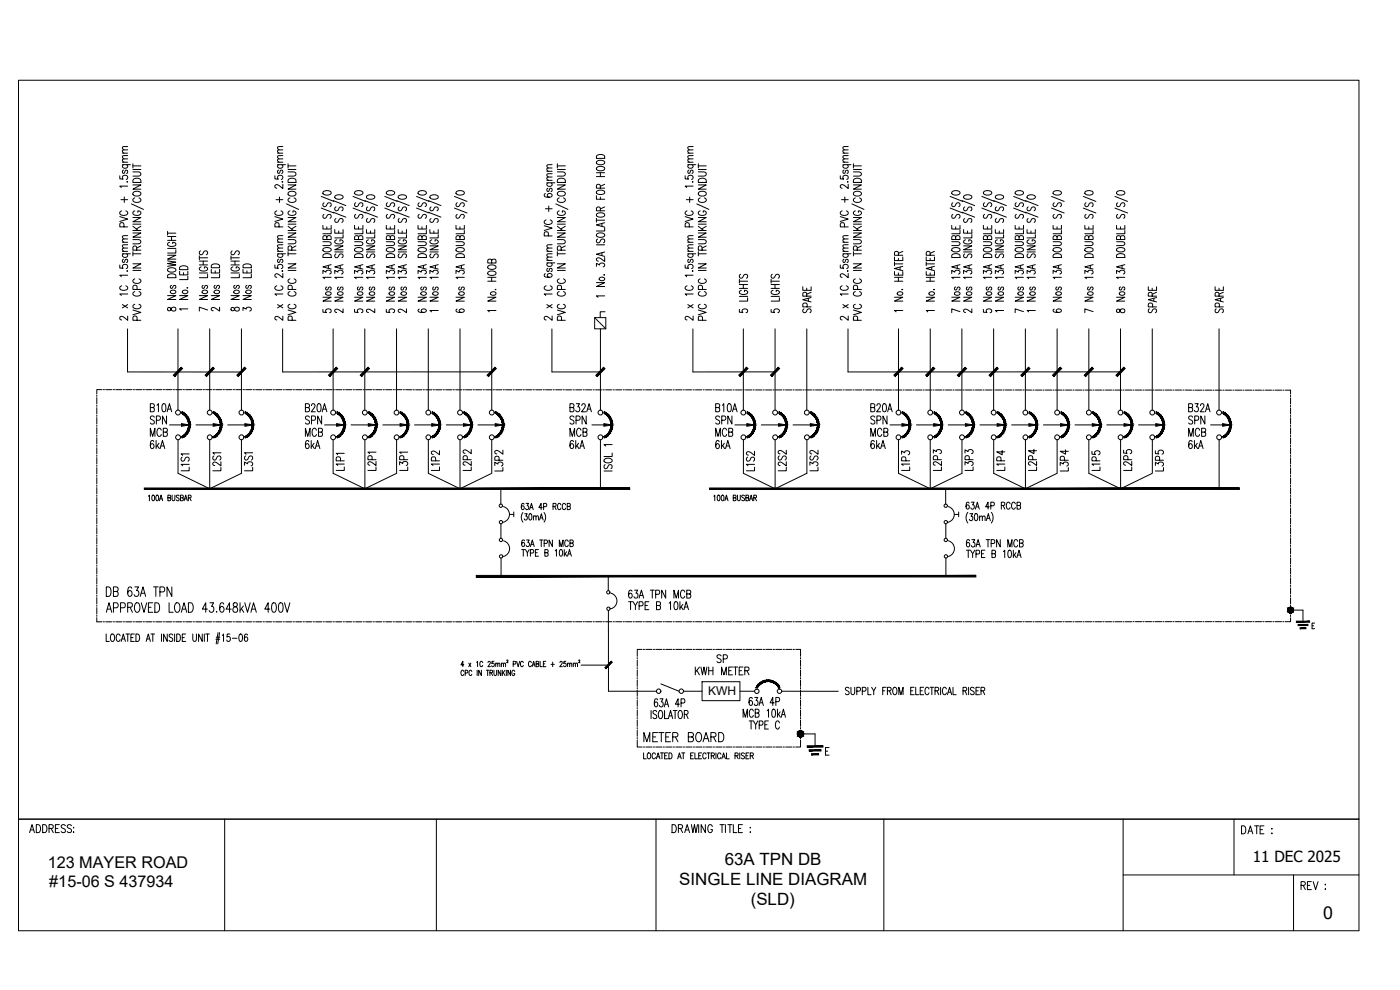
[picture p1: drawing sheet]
<svg xmlns="http://www.w3.org/2000/svg" width="420mm" height="297mm" viewBox="0 0 420 297" stroke-linecap="round" stroke-linejoin="round" font-family="sans-serif">
<defs><g id="words">
<g font-size="5.7">
<text x="142.2" y="142.5" transform="rotate(-90 142.2 142.5)">L2P2</text>
<text x="151.7" y="142.5" transform="rotate(-90 151.7 142.5)">L3P2</text>
<text x="292.8" y="142.5" transform="rotate(-90 292.8 142.5)">L3P3</text>
<text x="311.9" y="142.5" transform="rotate(-90 311.9 142.5)">L2P4</text>
<text x="321.4" y="142.5" transform="rotate(-90 321.4 142.5)">L3P4</text>
<text x="340.4" y="142.5" transform="rotate(-90 340.4 142.5)">L2P5</text>
<text x="350" y="142.5" transform="rotate(-90 350 142.5)">L3P5</text>
<text x="191.9" y="223.7">METER BOARD</text>
</g>
<g font-size="5.3">
<text x="227.2" y="142.5" transform="rotate(-90 227.2 142.5)">L1S2</text>
<text x="236.7" y="142.5" transform="rotate(-90 236.7 142.5)">L2S2</text>
<text x="246.2" y="142.5" transform="rotate(-90 246.2 142.5)">L3S2</text>
<text x="273.8" y="142.5" transform="rotate(-90 273.8 142.5)">L1P3</text>
<text x="283.3" y="142.5" transform="rotate(-90 283.3 142.5)">L2P3</text>
<text x="397.1" y="275.7">0</text>
</g>
<g font-size="5.1">
<text x="217.5" y="259.6">63A TPN DB</text>
<text x="203.9" y="265.5">SINGLE LINE DIAGRAM</text>
<text x="225.3" y="271.5">(SLD)</text>
</g>
<g font-size="4.9">
<text x="14.3" y="260.3">123 MAYER ROAD</text>
<text x="14.8" y="266">#15-06 S 437934</text>
</g>
<text font-size="4.6" x="376" y="258.6">11 DEC 2025</text>
<text font-size="3.6" x="212.5" y="208.6">KWH</text>
</g></defs>
<!-- layer: E-SLD-FRAME -->
<g fill="none" stroke="#000" stroke-width=".3">
<path d="M29 118.5v.4M29 119.3v1.9M30.6 116.9h-1.6v1.3M31 116.9h.4M31.7 116.9h1.9M34 116.9h.4M34.7 116.9h1.9M37 116.9h.4M37.7 116.9h1.9M40 116.9h.4M40.7 116.9h1.9M43 116.9h.4"/>
<path d="M43.7 116.9h1.9M46 116.9h.4M46.7 116.9h1.9M49 116.9h.4M49.7 116.9h1.9M52 116.9h.4M52.7 116.9h1.9M55 116.9h.4M55.7 116.9h1.9M58 116.9h.4M58.7 116.9h1.9M61 116.9h.4"/>
<path d="M61.7 116.9h1.9M64 116.9h.4M64.7 116.9h1.9M67 116.9h.4M67.7 116.9h1.9M70 116.9h.4M70.7 116.9h1.9M73 116.9h.4M73.7 116.9h1.9M76 116.9h.4M76.7 116.9h1.9M79 116.9h.4"/>
<path d="M79.7 116.9h1.9M82 116.9h.4M82.7 116.9h1.9M85 116.9h.4M85.7 116.9h1.9M88 116.9h.4M88.7 116.9h1.9M91 116.9h.4M91.7 116.9h1.9M94 116.9h.4M94.7 116.9h1.9M97 116.9h.4"/>
<path d="M97.7 116.9h1.9M100 116.9h.4M100.7 116.9h1.9M103 116.9h.4M103.7 116.9h1.9M106 116.9h.4M106.7 116.9h1.9M109 116.9h.4M109.7 116.9h1.9M112 116.9h.4M112.7 116.9h1.9M115 116.9h.4"/>
<path d="M115.7 116.9h1.9M118 116.9h.4M118.7 116.9h1.9M121 116.9h.4M121.7 116.9l1.9 .1M124 117h.4M124.7 117h1.9M127 117h.4M127.7 117h1.9M130 117h.4M130.7 117h1.9M133 117h.4"/>
<path d="M133.7 117h1.9M136 117h.4M136.7 117h1.9M139 117h.4M139.7 117h1.9M142 117h.4M142.7 117h1.9M145 117h.4M145.7 117h1.9M148 117h.4M148.7 117h1.9M151 117h.4"/>
<path d="M151.7 117h1.9M154 117h.4M154.7 117h1.9M157 117h.4M157.7 117h1.9M160 117h.4M160.7 117h1.9M163 117h.4M163.7 117h1.9M166 117h.4M166.7 117h1.9M169 117h.4"/>
<path d="M169.7 117h1.9M172 117h.4M172.7 117h1.9M175 117h.4M175.7 117h1.9M178 117h.4M178.7 117h1.9M181 117h.4M181.7 117h1.9M184 117h.4M184.7 117h1.9M187 117h.4"/>
<path d="M187.7 117h1.9M190 117h.4M190.7 117h1.9M193 117h.4M193.7 117h1.9M196 117h.4M196.8 117h1.8M199 117h.4M199.7 117h1.9M202 117h.4M202.7 117h1.9M205 117h.4"/>
<path d="M205.7 117h1.9M208 117h.4M208.7 117h1.9M211 117h.4M211.7 117h1.9M214 117h.4M214.7 117h1.9M217 117h.4M217.7 117h1.9M220 117h.4M220.7 117h1.9M223 117h.4"/>
<path d="M223.7 117h1.9M226 117h.4M226.7 117h1.9M229 117h.4M229.8 117h1.8M232 117h.4M232.7 117h1.9M235 117h.4M235.7 117h1.9M238 117h.4M238.7 117h1.9M241 117h.4"/>
<path d="M241.8 117h1.8M244 117h.4M244.7 117h1.9M247 117h.4M247.7 117h1.9M250 117h.4M250.7 117h1.9M253 117h.4M253.8 117h1.8M256 117h.4M256.7 117h1.9M259 117h.4"/>
<path d="M259.7 117h1.9M262 117h.4M262.7 117h1.9M265 117h.4M265.7 117h1.9M268 117h.4M268.7 117h1.9M271 117h.4M271.7 117h1.9M274 117h.4M274.8 117h1.8M277 117h.4"/>
<path d="M277.7 117h1.9M280 117h.4M280.7 117h1.9M283 117h.4M283.7 117h1.9M286 117h.4M286.8 117h1.8M289 117h.4M289.7 117h1.9M292 117h.4M292.7 117h1.9M295 117h.4"/>
<path d="M295.7 117h1.9M298 117h.4M298.8 117h1.8M301 117h.4M301.7 117h1.9M304 117h.4M304.7 117h1.9M307 117h.4M307.7 117h1.9M310 117h.4M310.8 117h1.8M313 117h.4"/>
<path d="M313.7 117h1.9M316 117h.4M316.7 117h1.9M319 117h.4M319.8 117h1.8M322 117h.4M322.8 117h1.8M325 117h.4M325.7 117h1.9M328 117h.4M328.7 117h1.9M331 117h.4"/>
<path d="M331.8 117h1.8M334 117h.4M334.7 117h1.9M337 117h.4M337.7 117h1.9M340 117h.4M340.7 117h1.9M343 117h.4M343.8 117h1.8M346 117h.4M346.7 117h1.9M349 117h.4"/>
<path d="M349.7 117h1.9M352 117h.4M352.7 117h1.9M355 117h.4M355.8 117l1.8 .1M358 117.1h.4M358.7 117.1h1.9M361 117.1h.4M361.7 117.1h1.9M364 117.1h.4M364.8 117.1h1.8M367 117.1h.4"/>
<path d="M367.8 117.1h1.8M370 117.1h.4M370.7 117.1h1.9M373 117.1h.4M373.7 117.1h1.9M376 117.1h.4M376.8 117.1h1.8M379 117.1h.4M379.8 117.1h1.8M382 117.1h.4M382.7 117.1h1.9M385 117.1h.4"/>
<path d="M385.7 117.1h1.6v1.1M387.3 118.6v.4M387.3 119.4v1.8M29 121.5v.4M29 122.3v1.9M29 124.6v.3M29 125.3v1.9M29 127.6v.3M29 128.3v1.9M29 130.5v.4M29 131.3v1.9M29 133.5v.4"/>
<path d="M29 134.3v1.9M29 136.6v.3M29 137.3v1.9M29 139.6v.3M387.3 121.6v.4M387.3 122.4v1.8M387.3 124.6v.4M387.3 125.4v1.8M387.3 127.6v.4M387.3 128.4v1.8M387.3 130.6v.4M387.3 131.4v1.8"/>
<path d="M387.3 133.6v.4M387.3 134.4v1.8M387.3 136.6v.4M387.3 137.4v1.8M387.3 139.6v.4M29 140.3v1.9M29 142.5v.4M29 143.3v1.9M29 145.5v.4M29 146.3v1.9M29 148.6v.3M29 149.3v1.9"/>
<path d="M29 151.5v.4M29 152.3v1.9M29 154.5v.4M29 155.3v1.9M29 157.6v.3M29 158.3v1.9M387.3 140.4v1.8M387.3 142.6v.4M387.3 143.4v1.8M387.3 145.6v.4M387.3 146.4v1.8M387.3 148.6v.4"/>
<path d="M387.3 149.4v1.8M387.3 151.6v.4M387.3 152.4v1.8M387.3 154.6v.4M387.3 155.4v1.8M387.3 157.6v.4M387.3 158.4v1.8M29 160.6v.3M29 161.3v1.9M29 163.5v.4M29 164.3v1.9M29 166.5v.4"/>
<path d="M29 167.3v1.9M29 169.6v.3M29 170.3v1.9M29 172.5v.4M29 173.3v1.9M29 175.5v.4M29 176.3v1.9M29 178.5v.4M29 179.3v1.9M387.3 160.6v.4M387.3 161.4v1.8M387.3 163.6v.4"/>
<path d="M387.3 164.4v1.8M387.3 166.6v.4M387.3 167.4v1.8M387.3 169.6v.4M387.3 170.4v1.8M387.3 172.6v.4M387.3 173.4v1.8M387.3 175.6v.4M387.3 176.4v1.8M387.3 178.6v.4M387.3 179.4v1.8M29 185.3v1.3h1.6"/>
<path d="M29 181.6v.3M29 182.3v1.9M29 184.5v.4M31 186.6h.4M31.7 186.6h1.9M34 186.6h.4M34.7 186.6h1.9M37 186.6h.4M37.7 186.6h1.9M40 186.6h.4M40.7 186.6h1.9M43 186.6h.4"/>
<path d="M43.7 186.6h1.9M46 186.6h.4M46.7 186.6h1.9M49 186.6h.4M49.7 186.6h1.9M52 186.6h.4M52.7 186.6h1.9M55 186.6h.4M55.7 186.6h1.9M58 186.6h.4M58.7 186.6h1.9M61 186.6h.4"/>
<path d="M61.7 186.6h1.9M64 186.6h.4M64.7 186.6h1.9M67 186.6h.4M67.7 186.6h1.9M70 186.6h.4M70.7 186.6h1.9M73 186.6h.4M73.7 186.6h1.9M76 186.6h.4M76.7 186.6h1.9M79 186.6h.4"/>
<path d="M79.7 186.6h1.9M82 186.6h.4M82.7 186.6h1.9M85 186.6h.4M85.7 186.6h1.9M88 186.6h.4M88.7 186.6h1.9M91 186.6h.4M91.7 186.6h1.9M94 186.6h.4M94.7 186.6h1.9M97 186.6h.4"/>
<path d="M97.7 186.6h1.9M100 186.6h.4M100.7 186.6h1.9M103 186.6h.4M103.7 186.6h1.9M106 186.6h.4M106.7 186.6h1.9M109 186.6h.4M109.7 186.6h1.9M112 186.6h.4M112.7 186.6h1.9M115 186.6h.4"/>
<path d="M115.7 186.6h1.9M118 186.6h.4M118.7 186.6h1.9M121 186.6h.4M121.7 186.6h1.9M124 186.6h.4M124.7 186.6h1.9M127 186.6h.4M127.7 186.6h1.9M130 186.6h.4M130.7 186.6h1.9M133 186.6h.4"/>
<path d="M133.7 186.6h1.9M136 186.6h.4M136.7 186.6h1.9M139 186.6h.4M141.6 186.5l-1.9 .1M142 186.5h.4M142.7 186.5h1.9M145 186.5h.4M145.7 186.5h1.9M148 186.5h.4M148.7 186.5h1.9M151 186.5h.4"/>
<path d="M151.7 186.5h1.9M154 186.5h.4M154.7 186.5h1.9M157 186.5h.4M157.7 186.5h1.9M160 186.5h.4M160.7 186.5h1.9M163 186.5h.4M163.7 186.5h1.9M166 186.5h.4M166.7 186.5h1.9M169 186.5h.4"/>
<path d="M169.7 186.5h1.9M172 186.5h.4M172.7 186.5h1.9M175 186.5h.4M175.7 186.5h1.9M178 186.5h.4M178.7 186.5h1.9M181 186.5h.4M181.7 186.5h1.9M184 186.5h.4M184.7 186.5h1.9M187 186.5h.4"/>
<path d="M187.7 186.5h1.9M190 186.5h.4M190.7 186.5h1.9M191.2 197.3v.4M191.2 198.1v1.8M192.7 194.8h-1.5v2.1M193 186.5h.4M193 194.8h.4M193.7 186.5h1.9M193.8 194.8h1.9M196 186.5h.4M196.1 194.8h.3"/>
<path d="M196.8 186.5h1.8M196.8 194.8h1.9M199 186.5h.4M199.1 194.8h.3M199.7 186.5h1.9M199.8 194.8h1.9M202 186.5h.4M202 194.8h.4M202.7 186.5h1.9M202.8 194.8h1.9M205 186.5h.4M205 194.8h.4"/>
<path d="M205.7 186.5h1.9M205.8 194.8h1.9M208 186.5h.4M208.1 194.8h.3M208.7 186.5h1.9M208.8 194.8h1.9M211 186.5h.4M211.1 194.8h.3M211.7 186.5h1.9M211.8 194.8h1.9M214 186.5h.4M214 194.8h.4"/>
<path d="M214.7 186.5h1.9M214.8 194.8h1.9M217 186.5h.4M217.1 194.8h.3M217.7 186.5h1.9M217.8 194.8h1.9M220 186.5h.4M220.1 194.8h.3M220.7 186.5h1.9M220.8 194.8h1.9M223 186.5h.4M223.1 194.8h.3"/>
<path d="M223.7 186.5h1.9M223.8 194.8h1.9M226 186.5h.4M226 194.8h.4M226.7 186.5h1.9M226.8 194.8h1.9M229 186.5h.4M229.1 194.8h.3M229.8 186.5h1.8M229.8 194.8h1.9M232 186.5h.4M232.1 194.8h.3"/>
<path d="M232.7 186.5h1.9M232.8 194.8h1.9M235 186.5h.4M235.1 194.8h.3M235.7 186.5h1.9M235.8 194.8h1.9M238 186.5h.4M238 194.8h.4M238.7 186.5h1.9M238.8 194.8h1.4v2.1M240.2 197.3v.4M240.2 198.1v1.8"/>
<path d="M241 186.5h.4M241.8 186.5h1.8M244 186.5h.4M244.7 186.5h1.9M247 186.5h.4M247.7 186.5h1.9M250 186.5h.4M250.7 186.5h1.9M253 186.5h.4M253.8 186.5h1.8M256 186.5h.4M256.7 186.5h1.9"/>
<path d="M259 186.5h.4M259.7 186.5h1.9M262 186.5h.4M262.7 186.5h1.9M265 186.5h.4M265.7 186.5h1.9M268 186.5h.4M268.7 186.5h1.9M271 186.5h.4M271.7 186.5h1.9M274 186.5h.4M274.8 186.5h1.8"/>
<path d="M277 186.5h.4M277.7 186.5h1.9M280 186.5h.4M280.7 186.5h1.9M283 186.5h.4M283.7 186.5h1.9M286 186.5h.4M286.8 186.5h1.8M289 186.5h.4M289.7 186.5h1.9M292 186.5h.4M292.7 186.5h1.9"/>
<path d="M295 186.5h.4M295.7 186.5h1.9M298 186.5h.4M298.8 186.5h1.8M301 186.5h.4M301.7 186.5h1.9M304 186.5h.4M304.7 186.5h1.9M307 186.5h.4M307.7 186.5h1.9M310 186.5h.4M310.8 186.5h1.8"/>
<path d="M313 186.5h.4M313.7 186.5h1.9M316 186.5h.4M316.7 186.5h1.9M319 186.5h.4M319.8 186.5h1.8M322 186.5h.4M322.8 186.5h1.8M325 186.5h.4M325.7 186.5h1.9M328 186.5h.4M328.7 186.5h1.9"/>
<path d="M331 186.5h.4M331.8 186.5h1.8M334 186.5h.4M334.7 186.5h1.9M337 186.5h.4M337.7 186.5h1.9M340 186.5h.4M340.7 186.5h1.9M343 186.5h.4M343.8 186.5h1.8M346 186.5h.4M346.7 186.5h1.9"/>
<path d="M349 186.5h.4M349.7 186.5h1.9M352 186.5h.4M352.7 186.5h1.9M355 186.5h.4M355.8 186.5h1.8M358 186.5h.4M358.7 186.5h1.9M361 186.5h.4M361.7 186.5h1.9M364 186.5h.4M364.8 186.5h1.8"/>
<path d="M367 186.5h.4M367.8 186.5h1.8M370 186.5h.4M370.7 186.5h1.9M373 186.5h.4M373.7 186.5h1.9M376 186.5h.4M376.8 186.5h1.8M379 186.5h.4M379.8 186.5h1.8M382 186.5h.4M382.7 186.5h1.9"/>
<path d="M385 186.5h.4M387.3 185.4v1.1h-1.6M387.3 181.6v.4M387.3 182.4v1.8M387.3 184.6v.4M191.2 200.3v.4M191.2 201v1.9M191.2 203.3v.4M191.2 204.1v1.8M191.2 206.3v.4M191.2 207.1v1.8M191.2 209.3v.4"/>
<path d="M191.2 210v1.9M191.2 212.3v.4M191.2 213v1.9M191.2 215.3v.4M191.2 216.1v1.8M240.2 200.3v.4M240.2 201v1.9M240.2 203.3v.4M240.2 204.1v1.8M240.2 206.3v.4M240.2 207.1v1.8M240.2 209.3v.4"/>
<path d="M240.2 210v1.9M240.2 212.3v.4M240.2 213v1.9M240.2 215.3v.4M240.2 216.1v1.8M240.2 218.3v.4M240.2 219.1v1.8M220.1 224.1h.3M220.8 224.1h1.9M223.1 224.1h.3M223.8 224.1h1.9M226 224.1h.4"/>
<path d="M226.8 224.1h1.9M229.1 224.1h.3M229.8 224.1h1.9M232.1 224.1h.3M232.8 224.1h1.9M235.1 224.1h.3M235.8 224.1h1.9M238 224.1h.4M240.2 222v2.1h-1.4M240.2 221.3v.4"/>
</g>
<!-- layer: E-SLD-LEGENDF -->
<g fill="none" stroke="#000" stroke-width=".3">
<path d="M387.3 183.1h3.7v3.4M240.2 220.2h4.4v3.8"/>
<circle cx="387.3" cy="183" r=".86"/>
<circle cx="240.3" cy="220.2" r=".92"/>
</g>
<g fill="#000" stroke="#000" stroke-width=".3">
<path d="M387.1 183.9h.4zM387.2 182.2h.2zM240.1 219.3h.2zM240 221.1h.5z"/>
<path d="M54.5 131l.7 .1-.5 .3zM54.5 131l.7 .1-.3-.3zM54.9 130.8h.7l-.4 .3zM54.9 130.8h.7l-.3-.4zM55.3 130.4h.7l-.4 .4zM55.3 130.4h.7l-.3-.3zM55.7 130.1l.7-.2-.4 .5zM56 129.7l-.3 .4 .7-.2zM56 129.7l.6-.3-.2 .5zM56.2 129.2l-.2 .5 .6-.3zM56.2 129.2l.6-.3-.2 .5zM56.4 128.7l-.2 .5 .6-.3zM56.4 128.7l.6-.4-.2 .6zM56.5 128.3l-.1 .4 .6-.4zM56.5 128.3l.6-.5-.1 .5zM56.6 127.7l-.1 .6 .6-.5zM57.1 127.2v.6l-.5-.1zM56.6 127.2v.5l.5-.5zM57 126.6l.1 .6h-.5zM56.5 126.7l.1 .5 .4-.6zM56.8 126.1l.2 .5-.5 .1zM56.4 126.2l.1 .5 .3-.6zM56.6 125.6l.2 .5-.4 .1zM56.2 125.8l.2 .4 .2-.6zM56.4 125.1l.2 .5-.4 .2zM56 125.3l.2 .5 .2-.7zM56 124.6l.4 .5-.4 .2zM55.7 124.9l.3 .4v-.7zM55.6 124.2l.4 .4-.3 .3zM55.6 124.2l-.3 .4 .4 .3zM55.2 123.9l.4 .3-.3 .4zM55.2 123.9l-.3 .4 .4 .3zM54.7 123.6l.5 .3-.3 .4zM54.7 123.6l-.2 .4 .4 .3z"/>
<path d="M64 131l.7 .1-.5 .3zM64 131l.7 .1-.3-.3zM64.4 130.8h.7l-.4 .3zM64.4 130.8h.7l-.3-.4zM64.8 130.4h.7l-.4 .4zM65.2 130.1l-.4 .3h.7zM65.2 130.1l.7-.2-.4 .5zM65.5 129.7l-.3 .4 .7-.2zM65.5 129.7l.7-.3-.3 .5zM65.8 129.2l-.3 .5 .7-.3zM65.8 129.2l.6-.3-.2 .5zM65.9 128.7l-.1 .5 .6-.3zM65.9 128.7l.6-.4-.1 .6zM66.1 128.3l-.2 .4 .6-.4zM66.1 128.3l.5-.5-.1 .5zM66.1 127.7v.6l.5-.5zM66.6 127.2v.6l-.5-.1zM66.1 127.2v.5l.5-.5zM66.5 126.6l.1 .6h-.5zM66.1 126.7v.5l.4-.6zM66.4 126.1l.1 .5-.4 .1zM65.9 126.2l.2 .5 .3-.6zM66.2 125.6l.2 .5-.5 .1zM65.8 125.8l.1 .4 .3-.6zM65.9 125.1l.3 .5-.4 .2zM65.5 125.3l.3 .5 .1-.7zM65.5 124.6l.4 .5-.4 .2zM65.2 124.9l.3 .4v-.7zM65.1 124.2l.4 .4-.3 .3zM65.1 124.2l-.3 .4 .4 .3zM64.7 123.9l.4 .3-.3 .4zM64.7 123.9l-.3 .4 .4 .3zM64.2 123.6l.5 .3-.3 .4zM64.2 123.6l-.2 .4 .4 .3z"/>
<path d="M73.5 131l.7 .1-.5 .3zM73.5 131l.7 .1-.3-.3zM73.9 130.8h.7l-.4 .3zM73.9 130.8h.7l-.3-.4zM74.3 130.4h.7l-.4 .4zM74.3 130.4h.7l-.3-.3zM74.7 130.1l.7-.2-.4 .5zM75 129.7l-.3 .4 .7-.2zM75 129.7l.7-.3-.3 .5zM75.3 129.2l-.3 .5 .7-.3zM75.3 129.2l.6-.3-.2 .5zM75.5 128.7l-.2 .5 .6-.3zM75.5 128.7l.5-.4-.1 .6zM75.6 128.3l-.1 .4 .5-.4zM75.6 128.3l.5-.5-.1 .5zM75.7 127.7l-.1 .6 .5-.5zM76.1 127.2v.6l-.4-.1zM75.7 127.2v.5l.4-.5zM76 126.6l.1 .6h-.4zM75.6 126.7l.1 .5 .3-.6zM75.9 126.1l.1 .5-.4 .1zM75.5 126.2l.1 .5 .3-.6zM75.7 125.6l.2 .5-.4 .1zM75.3 125.8l.2 .4 .2-.6zM75.4 125.1l.3 .5-.4 .2zM75 125.3l.3 .5 .1-.7zM75 124.6l.4 .5-.4 .2zM74.7 124.9l.3 .4v-.7zM74.6 124.2l.4 .4-.3 .3zM74.6 124.2l-.3 .4 .4 .3zM74.2 123.9l.4 .3-.3 .4zM74.2 123.9l-.3 .4 .4 .3zM73.7 123.6l.5 .3-.3 .4zM73.7 123.6l-.2 .4 .4 .3z"/>
<path d="M101 131l.7 .1-.5 .3zM101 131l.7 .1-.2-.3zM101.5 130.8h.7l-.5 .3zM101.5 130.8h.7l-.3-.4zM101.9 130.4h.7l-.4 .4zM101.9 130.4h.7l-.4-.3zM102.2 130.1l.7-.2-.3 .5zM102.5 129.7l-.3 .4 .7-.2zM102.5 129.7l.7-.3-.3 .5zM102.8 129.2l-.3 .5 .7-.3zM102.8 129.2l.6-.3-.2 .5zM103 128.7l-.2 .5 .6-.3zM103 128.7l.5-.4-.1 .6zM103.1 128.3l-.1 .4 .5-.4zM103.1 128.3l.5-.5-.1 .5zM103.2 127.7l-.1 .6 .5-.5zM103.6 127.2v.6l-.4-.1zM103.2 127.2v.5l.4-.5zM103.5 126.6l.1 .6h-.4zM103.1 126.7l.1 .5 .3-.6zM103.4 126.1l.1 .5-.4 .1zM103 126.2l.1 .5 .3-.6zM103.2 125.6l.2 .5-.4 .1zM102.8 125.8l.2 .4 .2-.6zM102.9 125.1l.3 .5-.4 .2zM102.5 125.3l.3 .5 .1-.7zM102.6 124.6l.3 .5-.4 .2zM102.2 124.9l.3 .4 .1-.7zM102.2 124.2l.4 .4-.4 .3zM102.2 124.2l-.3 .4 .3 .3zM101.7 123.9l.5 .3-.3 .4zM101.7 123.9l-.2 .4 .4 .3zM101.2 123.6l.5 .3-.2 .4zM101.2 123.6l-.2 .4 .5 .3z"/>
<path d="M110.5 131l.7 .1-.4 .3zM110.5 131l.7 .1-.2-.3zM111 130.8h.7l-.5 .3zM111 130.8h.7l-.3-.4zM111.4 130.4h.7l-.4 .4zM111.4 130.4h.7l-.4-.3zM111.7 130.1l.7-.2-.3 .5zM112 129.7l-.3 .4 .7-.2zM112 129.7l.7-.3-.3 .5zM112.3 129.2l-.3 .5 .7-.3zM112.3 129.2l.6-.3-.2 .5zM112.5 128.7l-.2 .5 .6-.3zM112.5 128.7l.6-.4-.2 .6zM112.6 128.3l-.1 .4 .6-.4zM112.6 128.3l.5-.5v.5zM112.7 127.7l-.1 .6 .5-.5zM113.1 127.2v.6l-.4-.1zM112.7 127.2v.5l.4-.5zM113.1 126.6v.6h-.4zM112.6 126.7l.1 .5 .4-.6zM112.9 126.1l.2 .5-.5 .1zM112.5 126.2l.1 .5 .3-.6zM112.7 125.6l.2 .5-.4 .1zM112.3 125.8l.2 .4 .2-.6zM112.4 125.1l.3 .5-.4 .2zM112 125.3l.3 .5 .1-.7zM112.1 124.6l.3 .5-.4 .2zM111.7 124.9l.3 .4 .1-.7zM111.7 124.2l.4 .4-.4 .3zM111.7 124.2l-.3 .4 .3 .3zM111.2 123.9l.5 .3-.3 .4zM111.2 123.9l-.2 .4 .4 .3zM110.8 123.6l.4 .3-.2 .4zM110.8 123.6l-.3 .4 .5 .3z"/>
<path d="M120.1 131l.7 .1-.5 .3zM120.1 131l.7 .1-.3-.3zM120.5 130.8h.7l-.4 .3zM120.5 130.8h.7l-.3-.4zM120.9 130.4h.7l-.4 .4zM120.9 130.4h.7l-.3-.3zM121.3 130.1l.6-.2-.3 .5zM121.6 129.7l-.3 .4 .6-.2zM121.6 129.7l.6-.3-.3 .5zM121.8 129.2l-.2 .5 .6-.3zM121.8 129.2l.6-.3-.2 .5zM122 128.7l-.2 .5 .6-.3zM122 128.7l.6-.4-.2 .6zM122.1 128.3l-.1 .4 .6-.4zM122.1 128.3l.5-.5v.5zM122.2 127.7l-.1 .6 .5-.5zM122.6 127.2v.6l-.4-.1zM122.2 127.2v.5l.4-.5zM122.6 126.6v.6h-.4zM122.1 126.7l.1 .5 .4-.6zM122.4 126.1l.2 .5-.5 .1zM122 126.2l.1 .5 .3-.6zM122.2 125.6l.2 .5-.4 .1zM121.8 125.8l.2 .4 .2-.6zM121.9 125.1l.3 .5-.4 .2zM121.6 125.3l.2 .5 .1-.7zM121.6 124.6l.3 .5-.3 .2zM121.3 124.9l.3 .4v-.7zM121.2 124.2l.4 .4-.3 .3zM121.2 124.2l-.3 .4 .4 .3zM120.8 123.9l.4 .3-.3 .4zM120.8 123.9l-.3 .4 .4 .3zM120.3 123.6l.5 .3-.3 .4zM120.3 123.6l-.2 .4 .4 .3z"/>
<path d="M129.6 131l.7 .1-.5 .3zM129.6 131l.7 .1-.3-.3zM130 130.8h.7l-.4 .3zM130 130.8h.7l-.3-.4zM130.4 130.4h.7l-.4 .4zM130.8 130.1l-.4 .3h.7zM130.8 130.1l.7-.2-.4 .5zM131.1 129.7l-.3 .4 .7-.2zM131.1 129.7l.6-.3-.2 .5zM131.3 129.2l-.2 .5 .6-.3zM131.3 129.2l.7-.3-.3 .5zM131.5 128.7l-.2 .5 .7-.3zM131.5 128.7l.6-.4-.1 .6zM131.7 128.3l-.2 .4 .6-.4zM131.7 128.3l.5-.5-.1 .5zM131.7 127.7v.6l.5-.5zM132.2 127.2v.6l-.5-.1zM131.7 127.2v.5l.5-.5zM132.1 126.6l.1 .6h-.5zM131.7 126.7v.5l.4-.6zM132 126.1l.1 .5-.4 .1zM131.5 126.2l.2 .5 .3-.6zM131.7 125.6l.3 .5-.5 .1zM131.3 125.8l.2 .4 .2-.6zM131.5 125.1l.2 .5-.4 .2zM131.1 125.3l.2 .5 .2-.7zM131.1 124.6l.4 .5-.4 .2zM130.8 124.9l.3 .4v-.7zM130.7 124.2l.4 .4-.3 .3zM130.7 124.2l-.3 .4 .4 .3zM130.3 123.9l.4 .3-.3 .4zM130.3 123.9l-.3 .4 .4 .3zM129.8 123.6l.5 .3-.3 .4zM129.8 123.6l-.2 .4 .4 .3z"/>
<path d="M139.1 131l.7 .1-.5 .3zM139.1 131l.7 .1-.3-.3zM139.5 130.8h.7l-.4 .3zM139.5 130.8h.7l-.3-.4zM139.9 130.4h.7l-.4 .4zM139.9 130.4h.7l-.3-.3zM140.3 130.1l.7-.2-.4 .5zM140.6 129.7l-.3 .4 .7-.2zM140.6 129.7l.7-.3-.3 .5zM140.9 129.2l-.3 .5 .7-.3zM140.9 129.2l.6-.3-.2 .5zM141.1 128.7l-.2 .5 .6-.3zM141.1 128.7l.5-.4-.1 .6zM141.2 128.3l-.1 .4 .5-.4zM141.2 128.3l.5-.5-.1 .5zM141.3 127.7l-.1 .6 .5-.5zM141.7 127.2v.6l-.4-.1zM141.3 127.2v.5l.4-.5zM141.6 126.6l.1 .6h-.4zM141.2 126.7l.1 .5 .3-.6zM141.5 126.1l.1 .5-.4 .1zM141.1 126.2l.1 .5 .3-.6zM141.3 125.6l.2 .5-.4 .1zM140.9 125.8l.2 .4 .2-.6zM141 125.1l.3 .5-.4 .2zM140.6 125.3l.3 .5 .1-.7zM140.6 124.6l.4 .5-.4 .2zM140.3 124.9l.3 .4v-.7zM140.2 124.2l.4 .4-.3 .3zM140.2 124.2l-.3 .4 .4 .3zM139.8 123.9l.4 .3-.3 .4zM139.8 123.9l-.3 .4 .4 .3zM139.3 123.6l.5 .3-.3 .4zM139.3 123.6l-.2 .4 .4 .3z"/>
<path d="M148.6 131l.7 .1-.5 .3zM148.6 131l.7 .1-.2-.3zM149.1 130.8h.7l-.5 .3zM149.1 130.8h.7l-.3-.4zM149.5 130.4h.7l-.4 .4zM149.5 130.4h.7l-.4-.3zM149.8 130.1l.7-.2-.3 .5zM150.1 129.7l-.3 .4 .7-.2zM150.1 129.7l.7-.3-.3 .5zM150.4 129.2l-.3 .5 .7-.3zM150.4 129.2l.6-.3-.2 .5zM150.6 128.7l-.2 .5 .6-.3zM150.6 128.7l.5-.4-.1 .6zM150.7 128.3l-.1 .4 .5-.4zM150.7 128.3l.5-.5-.1 .5zM150.8 127.7l-.1 .6 .5-.5zM151.2 127.2v.6l-.4-.1zM150.8 127.2v.5l.4-.5zM151.1 126.6l.1 .6h-.4zM150.7 126.7l.1 .5 .3-.6zM151 126.1l.1 .5-.4 .1zM150.6 126.2l.1 .5 .3-.6zM150.8 125.6l.2 .5-.4 .1zM150.4 125.8l.2 .4 .2-.6zM150.5 125.1l.3 .5-.4 .2zM150.1 125.3l.3 .5 .1-.7zM150.2 124.6l.3 .5-.4 .2zM149.8 124.9l.3 .4 .1-.7zM149.8 124.2l.4 .4-.4 .3zM149.8 124.2l-.3 .4 .3 .3zM149.3 123.9l.5 .3-.3 .4zM149.3 123.9l-.2 .4 .4 .3zM148.8 123.6l.5 .3-.2 .4zM148.8 123.6l-.2 .4 .5 .3z"/>
<path d="M181.3 131l.6 .1-.5 .3zM181.3 131l.6 .1-.2-.3zM181.7 130.8h.7l-.5 .3zM181.7 130.8h.7l-.3-.4zM182.1 130.4h.7l-.4 .4zM182.1 130.4h.7l-.4-.3zM182.4 130.1l.7-.2-.3 .5zM182.8 129.7l-.4 .4 .7-.2zM182.8 129.7l.6-.3-.3 .5zM183 129.2l-.2 .5 .6-.3zM183 129.2l.6-.3-.2 .5zM183.2 128.7l-.2 .5 .6-.3zM183.2 128.7l.6-.4-.2 .6zM183.3 128.3l-.1 .4 .6-.4zM183.3 128.3l.5-.5v.5zM183.4 127.7l-.1 .6 .5-.5zM183.8 127.2v.6l-.4-.1zM183.4 127.2v.5l.4-.5zM183.8 126.6v.6h-.4zM183.3 126.7l.1 .5 .4-.6zM183.6 126.1l.2 .5-.5 .1zM183.2 126.2l.1 .5 .3-.6zM183.4 125.6l.2 .5-.4 .1zM183 125.8l.2 .4 .2-.6zM183.1 125.1l.3 .5-.4 .2zM182.8 125.3l.2 .5 .1-.7zM182.8 124.6l.3 .5-.3 .2zM182.4 124.9l.4 .4v-.7zM182.4 124.2l.4 .4-.4 .3zM182.4 124.2l-.3 .4 .3 .3zM181.9 123.9l.5 .3-.3 .4zM181.9 123.9l-.2 .4 .4 .3zM181.4 123.6l.5 .3-.2 .4zM181.4 123.6l-.1 .4 .4 .3z"/>
<path d="M224.2 131l.6 .1-.4 .3zM224.2 131l.6 .1-.2-.3zM224.6 130.8h.7l-.5 .3zM224.6 130.8h.7l-.3-.4zM225 130.4h.7l-.4 .4zM225 130.4h.7l-.4-.3zM225.3 130.1l.7-.2-.3 .5zM225.6 129.7l-.3 .4 .7-.2zM225.6 129.7l.7-.3-.3 .5zM225.9 129.2l-.3 .5 .7-.3zM225.9 129.2l.6-.3-.2 .5zM226.1 128.7l-.2 .5 .6-.3zM226.1 128.7l.6-.4-.2 .6zM226.2 128.3l-.1 .4 .6-.4zM226.2 128.3l.5-.5v.5zM226.3 127.7l-.1 .6 .5-.5zM226.7 127.2v.6l-.4-.1zM226.3 127.2v.5l.4-.5zM226.7 126.6v.6h-.4zM226.2 126.7l.1 .5 .4-.6zM226.5 126.1l.2 .5-.5 .1zM226.1 126.2l.1 .5 .3-.6zM226.3 125.6l.2 .5-.4 .1zM225.9 125.8l.2 .4 .2-.6zM226 125.1l.3 .5-.4 .2zM225.6 125.3l.3 .5 .1-.7zM225.7 124.6l.3 .5-.4 .2zM225.3 124.9l.3 .4 .1-.7zM225.3 124.2l.4 .4-.4 .3zM225.3 124.2l-.3 .4 .3 .3zM224.8 123.9l.5 .3-.3 .4zM224.8 123.9l-.2 .4 .4 .3zM224.4 123.6l.4 .3-.2 .4zM224.4 123.6l-.3 .4 .5 .3z"/>
<path d="M233.7 131l.7 .1-.5 .3zM233.7 131l.7 .1-.3-.3zM234.1 130.8h.7l-.4 .3zM234.1 130.8h.7l-.3-.4zM234.5 130.4h.7l-.4 .4zM234.5 130.4h.7l-.3-.3zM234.9 130.1l.6-.2-.3 .5zM235.2 129.7l-.3 .4 .6-.2zM235.2 129.7l.6-.3-.3 .5zM235.4 129.2l-.2 .5 .6-.3zM235.4 129.2l.6-.3-.2 .5zM235.6 128.7l-.2 .5 .6-.3zM235.6 128.7l.6-.4-.2 .6zM235.7 128.3l-.1 .4 .6-.4zM235.7 128.3l.5-.5v.5zM235.8 127.7l-.1 .6 .5-.5zM236.2 127.2v.6l-.4-.1zM235.8 127.2v.5l.4-.5zM236.2 126.6v.6h-.4zM235.7 126.7l.1 .5 .4-.6zM236 126.1l.2 .5-.5 .1zM235.6 126.2l.1 .5 .3-.6zM235.8 125.6l.2 .5-.4 .1zM235.4 125.8l.2 .4 .2-.6zM235.5 125.1l.3 .5-.4 .2zM235.2 125.3l.2 .5 .1-.7zM235.2 124.6l.3 .5-.3 .2zM234.9 124.9l.3 .4v-.7zM234.8 124.2l.4 .4-.3 .3zM234.8 124.2l-.3 .4 .4 .3zM234.4 123.9l.4 .3-.3 .4zM234.4 123.9l-.3 .4 .4 .3zM233.9 123.6l.5 .3-.3 .4zM233.9 123.6l-.2 .4 .4 .3z"/>
<path d="M243.2 131l.7 .1-.5 .3zM243.2 131l.7 .1-.3-.3zM243.6 130.8h.7l-.4 .3zM243.6 130.8h.7l-.3-.4zM244 130.4h.7l-.4 .4zM244.4 130.1l-.4 .3h.7zM244.4 130.1l.7-.2-.4 .5zM244.7 129.7l-.3 .4 .7-.2zM244.7 129.7l.6-.3-.2 .5zM244.9 129.2l-.2 .5 .6-.3zM244.9 129.2l.7-.3-.3 .5zM245.1 128.7l-.2 .5 .7-.3zM245.1 128.7l.6-.4-.1 .6zM245.3 128.3l-.2 .4 .6-.4zM245.3 128.3l.5-.5-.1 .5zM245.3 127.7v.6l.5-.5zM245.8 127.2v.6l-.5-.1zM245.3 127.2v.5l.5-.5zM245.7 126.6l.1 .6h-.5zM245.3 126.7v.5l.4-.6zM245.6 126.1l.1 .5-.4 .1zM245.1 126.2l.2 .5 .3-.6zM245.3 125.6l.3 .5-.5 .1zM244.9 125.8l.2 .4 .2-.6zM245.1 125.1l.2 .5-.4 .2zM244.7 125.3l.2 .5 .2-.7zM244.7 124.6l.4 .5-.4 .2zM244.4 124.9l.3 .4v-.7zM244.3 124.2l.4 .4-.3 .3zM244.3 124.2l-.3 .4 .4 .3zM243.9 123.9l.4 .3-.3 .4zM243.9 123.9l-.3 .4 .4 .3zM243.4 123.6l.5 .3-.3 .4zM243.4 123.6l-.2 .4 .4 .3z"/>
<path d="M270.7 131l.7 .1-.5 .3zM270.7 131l.7 .1-.2-.3zM271.2 130.8h.7l-.5 .3zM271.2 130.8h.7l-.3-.4zM271.6 130.4h.6l-.3 .4zM271.9 130.1l-.3 .3h.6zM271.9 130.1l.7-.2-.4 .5zM272.2 129.7l-.3 .4 .7-.2zM272.2 129.7l.7-.3-.3 .5zM272.5 129.2l-.3 .5 .7-.3zM272.5 129.2l.6-.3-.2 .5zM272.7 128.7l-.2 .5 .6-.3zM272.7 128.7l.5-.4-.1 .6zM272.8 128.3l-.1 .4 .5-.4zM272.8 128.3l.5-.5-.1 .5zM272.8 127.7v.6l.5-.5zM273.3 127.2v.6l-.5-.1zM272.8 127.2v.5l.5-.5zM273.2 126.6l.1 .6h-.5zM272.8 126.7v.5l.4-.6zM273.1 126.1l.1 .5-.4 .1zM272.7 126.2l.1 .5 .3-.6zM272.9 125.6l.2 .5-.4 .1zM272.5 125.8l.2 .4 .2-.6zM272.6 125.1l.3 .5-.4 .2zM272.2 125.3l.3 .5 .1-.7zM272.2 124.6l.4 .5-.4 .2zM271.9 124.9l.3 .4v-.7zM271.9 124.2l.3 .4-.3 .3zM271.9 124.2l-.4 .4 .4 .3zM271.4 123.9l.5 .3-.4 .4zM271.4 123.9l-.2 .4 .3 .3zM270.9 123.6l.5 .3-.2 .4zM270.9 123.6l-.2 .4 .5 .3z"/>
<path d="M280.2 131l.7 .1-.5 .3zM280.2 131l.7 .1-.2-.3zM280.7 130.8h.7l-.5 .3zM280.7 130.8h.7l-.3-.4zM281.1 130.4h.7l-.4 .4zM281.1 130.4h.7l-.4-.3zM281.4 130.1l.7-.2-.3 .5zM281.7 129.7l-.3 .4 .7-.2zM281.7 129.7l.7-.3-.3 .5zM282 129.2l-.3 .5 .7-.3zM282 129.2l.6-.3-.2 .5zM282.2 128.7l-.2 .5 .6-.3zM282.2 128.7l.5-.4-.1 .6zM282.3 128.3l-.1 .4 .5-.4zM282.3 128.3l.5-.5-.1 .5zM282.4 127.7l-.1 .6 .5-.5zM282.8 127.2v.6l-.4-.1zM282.4 127.2v.5l.4-.5zM282.7 126.6l.1 .6h-.4zM282.3 126.7l.1 .5 .3-.6zM282.6 126.1l.1 .5-.4 .1zM282.2 126.2l.1 .5 .3-.6zM282.4 125.6l.2 .5-.4 .1zM282 125.8l.2 .4 .2-.6zM282.1 125.1l.3 .5-.4 .2zM281.7 125.3l.3 .5 .1-.7zM281.8 124.6l.3 .5-.4 .2zM281.4 124.9l.3 .4 .1-.7zM281.4 124.2l.4 .4-.4 .3zM281.4 124.2l-.3 .4 .3 .3zM280.9 123.9l.5 .3-.3 .4zM280.9 123.9l-.2 .4 .4 .3zM280.4 123.6l.5 .3-.2 .4zM280.4 123.6l-.2 .4 .5 .3z"/>
<path d="M289.8 131l.6 .1-.5 .3zM289.8 131l.6 .1-.2-.3zM290.2 130.8h.7l-.5 .3zM290.2 130.8h.7l-.3-.4zM290.6 130.4h.7l-.4 .4zM290.6 130.4h.7l-.4-.3zM290.9 130.1l.7-.2-.3 .5zM291.2 129.7l-.3 .4 .7-.2zM291.2 129.7l.7-.3-.3 .5zM291.5 129.2l-.3 .5 .7-.3zM291.5 129.2l.6-.3-.2 .5zM291.7 128.7l-.2 .5 .6-.3zM291.7 128.7l.6-.4-.2 .6zM291.8 128.3l-.1 .4 .6-.4zM291.8 128.3l.5-.5v.5zM291.9 127.7l-.1 .6 .5-.5zM292.3 127.2v.6l-.4-.1zM291.9 127.2v.5l.4-.5zM292.3 126.6v.6h-.4zM291.8 126.7l.1 .5 .4-.6zM292.1 126.1l.2 .5-.5 .1zM291.7 126.2l.1 .5 .3-.6zM291.9 125.6l.2 .5-.4 .1zM291.5 125.8l.2 .4 .2-.6zM291.6 125.1l.3 .5-.4 .2zM291.2 125.3l.3 .5 .1-.7zM291.3 124.6l.3 .5-.4 .2zM290.9 124.9l.3 .4 .1-.7zM290.9 124.2l.4 .4-.4 .3zM290.9 124.2l-.3 .4 .3 .3zM290.4 123.9l.5 .3-.3 .4zM290.4 123.9l-.2 .4 .4 .3zM289.9 123.6l.5 .3-.2 .4zM289.9 123.6l-.1 .4 .4 .3z"/>
<path d="M299.3 131l.7 .1-.5 .3zM299.3 131l.7 .1-.3-.3zM299.7 130.8h.7l-.4 .3zM299.7 130.8h.7l-.3-.4zM300.1 130.4h.7l-.4 .4zM300.1 130.4h.7l-.3-.3zM300.5 130.1l.6-.2-.3 .5zM300.8 129.7l-.3 .4 .6-.2zM300.8 129.7l.6-.3-.3 .5zM301 129.2l-.2 .5 .6-.3zM301 129.2l.6-.3-.2 .5zM301.2 128.7l-.2 .5 .6-.3zM301.2 128.7l.6-.4-.2 .6zM301.3 128.3l-.1 .4 .6-.4zM301.3 128.3l.5-.5v.5zM301.4 127.7l-.1 .6 .5-.5zM301.8 127.2v.6l-.4-.1zM301.4 127.2v.5l.4-.5zM301.8 126.6v.6h-.4zM301.3 126.7l.1 .5 .4-.6zM301.6 126.1l.2 .5-.5 .1zM301.2 126.2l.1 .5 .3-.6zM301.4 125.6l.2 .5-.4 .1zM301 125.8l.2 .4 .2-.6zM301.1 125.1l.3 .5-.4 .2zM300.8 125.3l.2 .5 .1-.7zM300.8 124.6l.3 .5-.3 .2zM300.5 124.9l.3 .4v-.7zM300.4 124.2l.4 .4-.3 .3zM300.4 124.2l-.3 .4 .4 .3zM300 123.9l.4 .3-.3 .4zM300 123.9l-.3 .4 .4 .3zM299.5 123.6l.5 .3-.3 .4zM299.5 123.6l-.2 .4 .4 .3z"/>
<path d="M308.8 131l.7 .1-.5 .3zM308.8 131l.7 .1-.3-.3zM309.2 130.8h.7l-.4 .3zM309.2 130.8h.7l-.3-.4zM309.6 130.4h.7l-.4 .4zM310 130.1l-.4 .3h.7zM310 130.1l.7-.2-.4 .5zM310.3 129.7l-.3 .4 .7-.2zM310.3 129.7l.6-.3-.2 .5zM310.5 129.2l-.2 .5 .6-.3zM310.5 129.2l.7-.3-.3 .5zM310.7 128.7l-.2 .5 .7-.3zM310.7 128.7l.6-.4-.1 .6zM310.9 128.3l-.2 .4 .6-.4zM310.9 128.3l.5-.5-.1 .5zM310.9 127.7v.6l.5-.5zM311.4 127.2v.6l-.5-.1zM310.9 127.2v.5l.5-.5zM311.3 126.6l.1 .6h-.5zM310.9 126.7v.5l.4-.6zM311.2 126.1l.1 .5-.4 .1zM310.7 126.2l.2 .5 .3-.6zM310.9 125.6l.3 .5-.5 .1zM310.5 125.8l.2 .4 .2-.6zM310.7 125.1l.2 .5-.4 .2zM310.3 125.3l.2 .5 .2-.7zM310.3 124.6l.4 .5-.4 .2zM310 124.9l.3 .4v-.7zM309.9 124.2l.4 .4-.3 .3zM309.9 124.2l-.3 .4 .4 .3zM309.5 123.9l.4 .3-.3 .4zM309.5 123.9l-.3 .4 .4 .3zM309 123.6l.5 .3-.3 .4zM309 123.6l-.2 .4 .4 .3z"/>
<path d="M318.3 131l.7 .1-.5 .3zM318.3 131l.7 .1-.2-.3zM318.8 130.8h.7l-.5 .3zM318.8 130.8h.7l-.4-.4zM319.1 130.4h.7l-.3 .4zM319.1 130.4h.7l-.3-.3zM319.5 130.1l.7-.2-.4 .5zM319.8 129.7l-.3 .4 .7-.2zM319.8 129.7l.7-.3-.3 .5zM320.1 129.2l-.3 .5 .7-.3zM320.1 129.2l.6-.3-.2 .5zM320.3 128.7l-.2 .5 .6-.3zM320.3 128.7l.5-.4-.1 .6zM320.4 128.3l-.1 .4 .5-.4zM320.4 128.3l.5-.5-.1 .5zM320.4 127.7v.6l.5-.5zM320.9 127.2v.6l-.5-.1zM320.4 127.2v.5l.5-.5zM320.8 126.6l.1 .6h-.5zM320.4 126.7v.5l.4-.6zM320.7 126.1l.1 .5-.4 .1zM320.3 126.2l.1 .5 .3-.6zM320.5 125.6l.2 .5-.4 .1zM320.1 125.8l.2 .4 .2-.6zM320.2 125.1l.3 .5-.4 .2zM319.8 125.3l.3 .5 .1-.7zM319.8 124.6l.4 .5-.4 .2zM319.5 124.9l.3 .4v-.7zM319.5 124.2l.3 .4-.3 .3zM319.5 124.2l-.4 .4 .4 .3zM319 123.9l.5 .3-.4 .4zM319 123.9l-.2 .4 .3 .3zM318.5 123.6l.5 .3-.2 .4zM318.5 123.6l-.2 .4 .5 .3z"/>
<path d="M327.8 131l.7 .1-.5 .3zM327.8 131l.7 .1-.2-.3zM328.3 130.8h.7l-.5 .3zM328.3 130.8h.7l-.3-.4zM328.7 130.4h.7l-.4 .4zM328.7 130.4h.7l-.4-.3zM329 130.1l.7-.2-.3 .5zM329.3 129.7l-.3 .4 .7-.2zM329.3 129.7l.7-.3-.3 .5zM329.6 129.2l-.3 .5 .7-.3zM329.6 129.2l.6-.3-.2 .5zM329.8 128.7l-.2 .5 .6-.3zM329.8 128.7l.5-.4-.1 .6zM329.9 128.3l-.1 .4 .5-.4zM329.9 128.3l.5-.5-.1 .5zM330 127.7l-.1 .6 .5-.5zM330.4 127.2v.6l-.4-.1zM330 127.2v.5l.4-.5zM330.3 126.6l.1 .6h-.4zM329.9 126.7l.1 .5 .3-.6zM330.2 126.1l.1 .5-.4 .1zM329.8 126.2l.1 .5 .3-.6zM330 125.6l.2 .5-.4 .1zM329.6 125.8l.2 .4 .2-.6zM329.7 125.1l.3 .5-.4 .2zM329.3 125.3l.3 .5 .1-.7zM329.4 124.6l.3 .5-.4 .2zM329 124.9l.3 .4 .1-.7zM329 124.2l.4 .4-.4 .3zM329 124.2l-.3 .4 .3 .3zM328.5 123.9l.5 .3-.3 .4zM328.5 123.9l-.2 .4 .4 .3zM328 123.6l.5 .3-.2 .4zM328 123.6l-.2 .4 .5 .3z"/>
<path d="M337.4 131l.6 .1-.4 .3zM337.4 131l.6 .1-.2-.3zM337.8 130.8h.7l-.5 .3zM337.8 130.8h.7l-.3-.4zM338.2 130.4h.7l-.4 .4zM338.2 130.4h.7l-.4-.3zM338.5 130.1l.7-.2-.3 .5zM338.8 129.7l-.3 .4 .7-.2zM338.8 129.7l.7-.3-.3 .5zM339.1 129.2l-.3 .5 .7-.3zM339.1 129.2l.6-.3-.2 .5zM339.3 128.7l-.2 .5 .6-.3zM339.3 128.7l.6-.4-.2 .6zM339.4 128.3l-.1 .4 .6-.4zM339.4 128.3l.5-.5v.5zM339.5 127.7l-.1 .6 .5-.5zM339.9 127.2v.6l-.4-.1zM339.5 127.2v.5l.4-.5zM339.9 126.6v.6h-.4zM339.4 126.7l.1 .5 .4-.6zM339.7 126.1l.2 .5-.5 .1zM339.3 126.2l.1 .5 .3-.6zM339.5 125.6l.2 .5-.4 .1zM339.1 125.8l.2 .4 .2-.6zM339.2 125.1l.3 .5-.4 .2zM338.8 125.3l.3 .5 .1-.7zM338.9 124.6l.3 .5-.4 .2zM338.5 124.9l.3 .4 .1-.7zM338.5 124.2l.4 .4-.4 .3zM338.5 124.2l-.3 .4 .3 .3zM338 123.9l.5 .3-.3 .4zM338 123.9l-.2 .4 .4 .3zM337.6 123.6l.4 .3-.2 .4zM337.6 123.6l-.3 .4 .5 .3z"/>
<path d="M346.9 131l.7 .1-.5 .3zM346.9 131l.7 .1-.3-.3zM347.3 130.8h.7l-.4 .3zM347.3 130.8h.7l-.3-.4zM347.7 130.4h.7l-.4 .4zM347.7 130.4h.7l-.3-.3zM348.1 130.1l.6-.2-.3 .5zM348.4 129.7l-.3 .4 .6-.2zM348.4 129.7l.6-.3-.3 .5zM348.6 129.2l-.2 .5 .6-.3zM348.6 129.2l.6-.3-.2 .5zM348.8 128.7l-.2 .5 .6-.3zM348.8 128.7l.6-.4-.2 .6zM348.9 128.3l-.1 .4 .6-.4zM348.9 128.3l.5-.5v.5zM349 127.7l-.1 .6 .5-.5zM349.4 127.2v.6l-.4-.1zM349 127.2v.5l.4-.5zM349.4 126.6v.6h-.4zM348.9 126.7l.1 .5 .4-.6zM349.2 126.1l.2 .5-.5 .1zM348.8 126.2l.1 .5 .3-.6zM349 125.6l.2 .5-.4 .1zM348.6 125.8l.2 .4 .2-.6zM348.7 125.1l.3 .5-.4 .2zM348.4 125.3l.2 .5 .1-.7zM348.4 124.6l.3 .5-.3 .2zM348.1 124.9l.3 .4v-.7zM348 124.2l.4 .4-.3 .3zM348 124.2l-.3 .4 .4 .3zM347.6 123.9l.4 .3-.3 .4zM347.6 123.9l-.3 .4 .4 .3zM347.1 123.6l.5 .3-.3 .4zM347.1 123.6l-.2 .4 .4 .3z"/>
<path d="M366.9 131l.7 .1-.5 .3zM366.9 131l.7 .1-.2-.3zM367.4 130.8h.7l-.5 .3zM367.4 130.8h.7l-.3-.4zM367.8 130.4h.7l-.4 .4zM367.8 130.4h.7l-.4-.3zM368.1 130.1l.7-.2-.3 .5zM368.4 129.7l-.3 .4 .7-.2zM368.4 129.7l.7-.3-.3 .5zM368.7 129.2l-.3 .5 .7-.3zM368.7 129.2l.6-.3-.2 .5zM368.9 128.7l-.2 .5 .6-.3zM368.9 128.7l.5-.4-.1 .6zM369 128.3l-.1 .4 .5-.4zM369 128.3l.5-.5-.1 .5zM369 127.7v.6l.5-.5zM369.5 127.2v.6l-.5-.1zM369 127.2v.5l.5-.5zM369.4 126.6l.1 .6h-.5zM369 126.7v.5l.4-.6zM369.3 126.1l.1 .5-.4 .1zM368.9 126.2l.1 .5 .3-.6zM369.1 125.6l.2 .5-.4 .1zM368.7 125.8l.2 .4 .2-.6zM368.8 125.1l.3 .5-.4 .2zM368.4 125.3l.3 .5 .1-.7zM368.5 124.6l.3 .5-.4 .2zM368.1 124.9l.3 .4 .1-.7zM368.1 124.2l.4 .4-.4 .3zM368.1 124.2l-.3 .4 .3 .3zM367.6 123.9l.5 .3-.3 .4zM367.6 123.9l-.2 .4 .4 .3zM367.1 123.6l.5 .3-.2 .4zM367.1 123.6l-.2 .4 .5 .3z"/>
<path d="M387.1 183.9h.3zM387.2 183.9h.2z"/>
<path d="M387.2 182.2h.3zM387.1 182.2h.4z"/>
<path d="M387.1 182.2l.5 .1zM387 182.3h.6z"/>
<path d="M387 182.3h.7zM387 182.3h.7z"/>
<path d="M387 183.9h.6zM387 183.9h.5z"/>
<path d="M387 182.3h.7zM386.9 182.3h.8z"/>
<path d="M387 183.8h.7zM387 183.8l.6 .1z"/>
<path d="M386.9 182.3l.9 .1zM386.9 182.3l.9 .1z"/>
<path d="M386.9 183.8h.8zM386.9 183.8h.8z"/>
<path d="M386.8 182.4h1.1zM386.7 182.4h1.2z"/>
<path d="M386.8 183.8h1zM386.8 183.8h.9z"/>
<path d="M386.7 182.4l1.2 .1zM386.7 182.4l1.2 .1z"/>
<path d="M386.7 183.7h1.2zM386.7 183.7l1.1 .1z"/>
<path d="M386.7 182.5h1.3zM386.7 182.5h1.3z"/>
<path d="M386.7 183.6h1.2zM386.7 183.6l1.2 .1z"/>
<path d="M386.6 182.5l1.4 .1zM386.6 182.5l1.4 .1z"/>
<path d="M386.6 183.6h1.4zM386.6 183.6h1.3z"/>
<path d="M386.6 182.6l1.5 .1zM386.6 182.6l1.5 .1z"/>
<path d="M386.6 183.5h1.4zM386.6 183.5l1.4 .1z"/>
<path d="M386.6 182.7h1.5zM386.6 182.7h1.5z"/>
<path d="M386.6 183.5h1.5zM386.6 183.5h1.4z"/>
<path d="M386.5 182.7l1.6 .1zM386.5 182.7l1.6 .1z"/>
<path d="M386.5 183.4h1.6zM386.5 183.4l1.6 .1z"/>
<path d="M386.5 182.8l1.7 .1zM386.5 182.8l1.7 .1z"/>
<path d="M386.5 183.3h1.6zM386.5 183.3l1.6 .1z"/>
<path d="M386.5 182.9l1.7 .1zM386.5 182.9l1.7 .1z"/>
<path d="M386.4 183l1.8 .1zM386.4 183l1.8 .1z"/>
<path d="M386.4 183.1h1.8zM386.4 183.1h1.8z"/>
<path d="M386.4 183.1l1.8 .1zM386.4 183.1l1.8 .1z"/>
<path d="M386.5 183.2h1.7zM386.5 183.2l1.6 .1z"/>
<path d="M389.1 186.4v.3l3.9-.3zM389.1 186.7l3.9-.3v.3z"/>
<path d="M389.6 187.4v.3l2.9-.3zM389.6 187.7l2.9-.3v.3z"/>
<path d="M390.2 188.3v.3l1.7-.3zM390.2 188.6l1.7-.3v.3z"/>
<path d="M233.8 205.7l.3 .6-.4 .1zM233.5 206l.2 .4 .1-.7zM233.4 205.3l.4 .4-.3 .3zM233.1 205.6l.4 .4-.1-.7zM233 204.9l.4 .4-.3 .3zM233 204.9l-.3 .3 .4 .4zM232.5 204.6l.5 .3-.3 .3zM232.5 204.6l-.2 .3 .4 .3zM232 204.3l.5 .3-.2 .3zM232 204.3l-.2 .4 .5 .2zM231.4 204.2l.6 .1-.2 .4zM231.4 204.2l-.1 .4 .5 .1zM230.8 204.1l.6 .1-.1 .4zM230.8 204.1v.4l.5 .1zM230.2 204.1h.6v.4zM230.2 204.1l.1 .4h.5zM229.6 204.2l.6-.1 .1 .4zM229.6 204.2l.1 .4 .6-.1zM229.1 204.3l.5-.1 .1 .4zM229.1 204.3l.1 .4 .5-.1zM228.5 204.6l.6-.3 .1 .4zM228.5 204.6l.3 .3 .4-.2zM228.1 204.9l.4-.3 .3 .3zM228.1 204.9l.2 .3 .5-.3zM227.6 205.3l.5-.4 .2 .3zM227.6 205.3l.3 .3 .4-.4zM227.6 205.3l.3 .3-.6 .1zM227.3 205.7l.3 .3 .3-.4zM227.3 205.7l.3 .3-.7 .3zM226.9 206.3l.4 .1 .3-.4z"/>
<path d="M240.1 219.3h.4zM240 219.3h.5z"/>
<path d="M240 219.3h.5zM239.9 219.3h.6z"/>
<path d="M239.9 219.3l.7 .1zM239.9 219.4h.7z"/>
<path d="M239.9 219.4h.8zM239.8 219.4h.9z"/>
<path d="M239.8 219.4l1 .1zM239.8 219.4l1 .1z"/>
<path d="M239.7 219.5h1.1zM239.6 219.5h1.2z"/>
<path d="M239.6 219.5l1.3 .1zM239.6 219.5l1.3 .1z"/>
<path d="M239.6 219.6h1.4zM239.6 219.6h1.4z"/>
<path d="M239.5 219.6l1.5 .1zM239.5 219.6l1.5 .1z"/>
<path d="M239.5 219.7l1.6 .1zM239.5 219.7l1.6 .1z"/>
<path d="M239.4 219.8l1.7 .1zM239.4 219.8l1.7 .1z"/>
<path d="M239.4 219.9h1.7zM239.4 219.9h1.7z"/>
<path d="M239.4 219.9l1.8 .1zM239.4 219.9l1.8 .1z"/>
<path d="M240 221.1h.3zM240.1 221.1h.2z"/>
<path d="M239.9 221.1h.6zM239.9 221.1h.6z"/>
<path d="M239.9 221.1h.7zM239.9 221.1h.6z"/>
<path d="M239.8 221h.9zM239.8 221l.8 .1z"/>
<path d="M239.7 221h1.1zM239.7 221h1z"/>
<path d="M239.6 220.9h1.2zM239.6 220.9l1.2 .1z"/>
<path d="M239.6 220.8h1.3zM239.6 220.8l1.2 .1z"/>
<path d="M239.5 220.8h1.5zM239.5 220.8h1.4z"/>
<path d="M239.5 220.7h1.5zM239.5 220.7l1.5 .1z"/>
<path d="M239.4 220.6h1.7zM239.4 220.6l1.6 .1z"/>
<path d="M239.4 220.6h1.7zM239.4 220.6h1.7z"/>
<path d="M239.4 220.5h1.7zM239.4 220.5l1.7 .1z"/>
<path d="M239.3 220l1.9 .1zM239.3 220l1.9 .1z"/>
<path d="M239.3 220.1l1.9 .1zM239.3 220.1l1.9 .1z"/>
<path d="M239.3 220.2l1.9 .1zM239.3 220.2l1.9 .1z"/>
<path d="M239.3 220.3l1.9 .1zM239.3 220.3l1.9 .1z"/>
<path d="M239.3 220.4h1.9zM239.3 220.4l1.8 .1z"/>
<path d="M242.3 223.8v.4l4.7-.4zM242.3 224.2l4.7-.4v.4z"/>
<path d="M242.9 224.9v.4l3.5-.4zM242.9 225.3l3.5-.4v.4z"/>
<path d="M243.6 226.1v.4l2.1-.4zM243.6 226.5l2.1-.4v.4z"/>
</g>
<!-- layer: SLD-TXT -->
<g fill="none" stroke="#000" stroke-width=".3">
<path d="M35.9 52.8v.9h1.1a.73 .73 0 0 1 0-.9 .73 .73 0 0 1 1 0 .73 .73 0 0 1 .1 .9l-.2 .1M36.3 59.9h2M36.7 49.4h2.4M36.7 48.7h1.6M36.7 46h1.6M37.1 51a.53 .53 0 0 0-.4 .5 .53 .53 0 0 0 .4 .5h.2l.3-.9 .4-.1a.53 .53 0 0 1 .3 .5 .53 .53 0 0 1-.3 .5M37.1 49.4a.53 .53 0 0 0-.4 .5 .53 .53 0 0 0 .4 .5l.5 .1a.64 .64 0 0 0 .7-.7l-.3-.4M37.3 59.1v1.6M38.2 54.5v.2zM38.3 55.8h-2.4l.5 .5M38.3 47.7l-1.4 .1-.2 .4 .5 .5M38.3 46.7l-1.4 .1-.2 .4 .5 .5"/>
<path d="M38.3 45h-1.4l-.2 .5 .5 .5M38.3 44l-1.4 .1-.2 .4 .5 .5M39.9 55.5h2.4l-2.4 1.3h2.4M39.9 51.6l2 .1a.62 .62 0 0 1 .4 .7 .62 .62 0 0 1-.7 .4h-1.7M39.9 49.1v1.3M39.9 50.8h2.4M39.9 49.8h2.4M40 57.7a1.35 1.35 0 0 1 2.3 .6 1.33 1.33 0 0 1-1.3 .6 1.33 1.33 0 0 1-1.1-1zM40 53.8a1.49 1.49 0 0 1 2.3 .3v.6h-2.4zM40.5 59.4a.7 .7 0 0 0-.6 .8 .7 .7 0 0 0 .9 .5h.6a.7 .7 0 0 0 .9-.5 .7 .7 0 0 0-.6-.8M82.5 52.8v.9h1a.72 .72 0 0 1 .1-.9 .72 .72 0 0 1 1 0 .72 .72 0 0 1 .1 .9l-.3 .1M82.8 59.9h2.1"/>
<path d="M83.3 49.4h2.4M83.3 48.7h1.6M83.3 46h1.6M83.6 51a.53 .53 0 0 0-.3 .5 .53 .53 0 0 0 .3 .5h.3l.3-.9 .3-.1a.53 .53 0 0 1 .4 .5 .53 .53 0 0 1-.4 .5M83.6 49.4a.53 .53 0 0 0-.3 .5 .53 .53 0 0 0 .3 .5h.9a.53 .53 0 0 0 .4-.5 .53 .53 0 0 0-.4-.5M83.9 59.1v1.6M84.8 54.5v.2zM84.9 55.3v1.3l-1.2-.9-.7-.3-.5 .3v.4l.6 .4M84.9 47.7l-1.5 .1-.1 .4 .4 .5M84.9 46.7l-1.5 .1-.1 .4 .4 .5M84.9 45h-1.5l-.1 .5 .4 .5M84.9 44l-1.5 .1-.1 .4 .4 .5"/>
<path d="M86.5 55.5h2.3l-2.3 1.3h2.3M86.5 51.6h1.6a.64 .64 0 0 1 .7 .6 .64 .64 0 0 1-.7 .6h-1.6M86.5 50.8h2.3M86.5 49.8h2.3M86.5 49.1v1.3M86.6 57.7a1.6 1.6 0 0 1 2.2 .2 1.29 1.29 0 0 1-.9 1 1.29 1.29 0 0 1-1.3-.4zM86.6 53.8a1.49 1.49 0 0 1 2.2 .3v.6h-2.3zM87 59.4a.7 .7 0 0 0-.5 .8 .7 .7 0 0 0 .9 .5h.5a.7 .7 0 0 0 .9-.5 .7 .7 0 0 0-.5-.8M96.4 58.9l3.8 1.5M97 57.5a1.79 1.79 0 0 1 2.4 .2 1.4 1.4 0 0 1-2.4 .5zM100.6 58.8a1.83 1.83 0 0 1 2.4 .1 1.4 1.4 0 0 1-2.4 .5zM105.9 58.9l3.8 1.5"/>
<path d="M106.5 57.5a1.79 1.79 0 0 1 2.4 .2 1.4 1.4 0 0 1-2.4 .5zM110.1 58.8a1.82 1.82 0 0 1 2.4 .1 1.4 1.4 0 0 1-2.4 .5zM115.5 58.9l3.8 1.5M116.1 57.5a1.79 1.79 0 0 1 2.3 .2 1.4 1.4 0 0 1-2.3 .5zM119.6 58.8a1.83 1.83 0 0 1 2.4 .1 1.4 1.4 0 0 1-2.4 .5zM125 58.9l3.8 1.5M125.6 57.5a1.79 1.79 0 0 1 2.4 .2 1.4 1.4 0 0 1-2.4 .5zM129.1 58.8a1.83 1.83 0 0 1 2.4 .1 1.4 1.4 0 0 1-2.4 .5zM136.4 58.9l3.8 1.5M137 57.5a1.79 1.79 0 0 1 2.3 .2 1.4 1.4 0 0 1-2.3 .5zM163.7 58.1a.5 .5 0 0 0-.3 .8l.9 .3 1.3-.3a.66 .66 0 0 0-.6-.9 .66 .66 0 0 0-.7 .9l.6 .3M164.1 54.8h2.4"/>
<path d="M164.1 54.1h1.6M164.1 51.4h1.6M164.5 56.5a.53 .53 0 0 0-.4 .5 .53 .53 0 0 0 .4 .5l.2-.1 .3-.8 .4-.1a.53 .53 0 0 1 .3 .5 .53 .53 0 0 1-.3 .5M164.5 54.8a.53 .53 0 0 0-.4 .5 .53 .53 0 0 0 .4 .5l.5 .1a.64 .64 0 0 0 .7-.7l-.3-.4M165.7 53.1l-1.5 .1-.1 .5 .5 .4M165.7 52.1l-1.5 .1-.1 .5 .5 .4M165.7 50.4l-1.5 .1-.1 .4 .5 .5M165.7 49.4l-1.5 .1-.1 .4 .5 .5M167.3 55.5h2.4l-2.4 1.3h2.4M167.3 51.6h1.7a.65 .65 0 0 1 .6 .3 .65 .65 0 0 1-.1 .7l-.5 .2h-1.7M167.3 50.8h2.4M167.3 49.8h2.4"/>
<path d="M167.3 49.1v1.3M167.4 57.7a1.35 1.35 0 0 1 2.3 .6 1.33 1.33 0 0 1-1.4 .6 1.33 1.33 0 0 1-1-1zM167.4 53.8a1.49 1.49 0 0 1 2.3 .3v.6h-2.4zM167.8 59.4a.7 .7 0 0 0-.5 .8 .7 .7 0 0 0 .9 .5h.5a.7 .7 0 0 0 .9-.5 .7 .7 0 0 0-.5-.8M179 58.7v1.1h2.5M179 53h2.5M179 51.8h2.5M179.1 57.4a1.82 1.82 0 0 1 2.4 .1 1.36 1.36 0 0 1-2.1 .7l-.4-.3zM179.1 50.3a1.76 1.76 0 0 1 2.4 .1 1.39 1.39 0 0 1-2.4 .5zM179.1 48.4a1.79 1.79 0 0 1 2.4 .2 1.38 1.38 0 0 1-2.4 .5zM179.1 46.7a1.7 1.7 0 0 1 2.4 .2v.6h-2.5zM180.2 56.5l-.1-1-.4-.2-.6 .2-.1 1h2.5"/>
<path d="M180.2 51.8v1.2M180.2 59.1v.7M181.5 55.3l-1.3 .6M205.6 52.8v.9h1a.73 .73 0 0 1 .1-.9 .73 .73 0 0 1 1 0 .73 .73 0 0 1 .1 .9l-.3 .1M206 59.9h2M206.4 49.4h2.4M206.4 48.7h1.6M206.4 46h1.6M206.8 51a.53 .53 0 0 0-.4 .5 .53 .53 0 0 0 .4 .5l.5-.9 .4-.1a.53 .53 0 0 1 .3 .5 .53 .53 0 0 1-.3 .5M206.8 49.4a.53 .53 0 0 0-.4 .5 .53 .53 0 0 0 .4 .5h.9a.53 .53 0 0 0 .3-.5 .53 .53 0 0 0-.3-.5M207 59.1v1.6M207.9 54.5v.2z"/>
<path d="M208 55.8h-2.4l.5 .5M208 47.7l-1.5 .1-.1 .4 .5 .5M208 46.7l-1.5 .1-.1 .4 .5 .5M208 45h-1.5l-.1 .5 .5 .5M208 44l-1.5 .1-.1 .4 .5 .5M209.6 55.5h2.3l-2.3 1.3h2.3M209.6 51.6h1.7a.64 .64 0 0 1 .7 .6 .64 .64 0 0 1-.7 .6h-1.7M209.6 50.8h2.3M209.6 49.8h2.3M209.6 49.1v1.3M209.7 57.7a1.6 1.6 0 0 1 2.2 .2 1.29 1.29 0 0 1-.9 1 1.29 1.29 0 0 1-1.3-.4zM209.7 53.8a1.49 1.49 0 0 1 2.2 .3v.6h-2.3z"/>
<path d="M210.1 59.4a.7 .7 0 0 0-.5 .8 .7 .7 0 0 0 .9 .5h.5a.7 .7 0 0 0 .9-.5 .7 .7 0 0 0-.5-.8M252.2 52.8v.9h1a.72 .72 0 0 1 .1-.9 .72 .72 0 0 1 1 0 .72 .72 0 0 1 0 .9l-.2 .1M252.5 59.9h2.1M253 49.4h2.4M253 48.7h1.6M253 46h1.6M253.3 51a.53 .53 0 0 0-.3 .5 .53 .53 0 0 0 .3 .5h.2l.4-.9 .3-.1a.53 .53 0 0 1 .4 .5 .53 .53 0 0 1-.4 .5M253.3 49.4a.53 .53 0 0 0-.3 .5 .53 .53 0 0 0 .3 .5l.6 .1a.64 .64 0 0 0 .7-.7l-.4-.4M253.5 59.1v1.6M254.3 54.6h.3zM254.6 55.3v1.3l-1.2-.9-.8-.3-.4 .3v.4l.5 .4M254.6 47.7l-1.5 .1-.1 .4 .4 .5"/>
<path d="M254.6 46.7l-1.5 .1-.1 .4 .4 .5M254.6 45h-1.5l-.1 .5 .4 .5M254.6 44l-1.5 .1-.1 .4 .4 .5M256.1 55.5h2.4l-2.4 1.3h2.4M256.1 51.6h1.7a.64 .64 0 0 1 .7 .6 .64 .64 0 0 1-.7 .6h-1.7M256.1 50.8h2.4M256.1 49.8h2.4M256.1 49.1v1.3M256.2 57.7a1.63 1.63 0 0 1 2.3 .2 1.23 1.23 0 0 1-1.2 1 1.23 1.23 0 0 1-1.2-1zM256.2 53.8a1.51 1.51 0 0 1 2.3 .3v.6h-2.4zM256.7 59.4a.7 .7 0 0 0-.6 .8 .7 .7 0 0 0 .9 .5h.6a.7 .7 0 0 0 .9-.5 .7 .7 0 0 0-.6-.8M285.1 58.9l3.8 1.5"/>
<path d="M285.7 57.5a1.79 1.79 0 0 1 2.4 .2 1.4 1.4 0 0 1-2.4 .5zM289.3 58.8a1.79 1.79 0 0 1 2.4 .1 1.38 1.38 0 0 1-2.4 .5zM294.7 58.9l3.8 1.5M295.3 57.5a1.79 1.79 0 0 1 2.3 .2 1.4 1.4 0 0 1-2.3 .5zM298.8 58.8a1.83 1.83 0 0 1 2.4 .1 1.4 1.4 0 0 1-2.4 .5zM304.2 58.9l3.8 1.5M304.8 57.5a1.79 1.79 0 0 1 2.4 .2 1.4 1.4 0 0 1-2.4 .5zM308.3 58.8a1.83 1.83 0 0 1 2.4 .1 1.4 1.4 0 0 1-2.4 .5zM315.6 58.9l3.8 1.5M316.2 57.5a1.79 1.79 0 0 1 2.3 .2 1.4 1.4 0 0 1-2.3 .5zM325.1 58.9l3.8 1.5M325.7 57.5a1.76 1.76 0 0 1 2.3 .2 1.39 1.39 0 0 1-2.3 .5z"/>
<path d="M334.6 58.9l3.8 1.5M335.2 57.5a1.79 1.79 0 0 1 2.4 .2 1.4 1.4 0 0 1-2.4 .5zM35.9 79.5v.9l1.1 .1a.73 .73 0 0 1 0-1 .73 .73 0 0 1 1 0 .73 .73 0 0 1 .1 1l-.2 .1M35.9 65l2.4 .7-2.4 .7M36.5 63.3a.64 .64 0 0 0-.4 1 1.6 1.6 0 0 0 2.2-.2l-.1-.6-.4-.2M36.7 76.1h2.4M36.7 75.4h1.6M36.7 72.7h1.6M37.1 77.8a.53 .53 0 0 0-.4 .5 .53 .53 0 0 0 .4 .5l.2-.1 .3-.8 .4-.1a.53 .53 0 0 1 .3 .5 .53 .53 0 0 1-.3 .5M37.1 76.1a.53 .53 0 0 0-.4 .5 .53 .53 0 0 0 .4 .5l.5 .1a.64 .64 0 0 0 .7-.7l-.3-.4M37.2 68.1v-.8l-.2-.4-.6-.1-.3 .2-.2 1.1h2.4M38.3 74.4l-1.4 .1-.2 .5 .5 .4"/>
<path d="M38.3 73.4l-1.4 .1-.2 .5 .5 .4M38.3 71.7l-1.4 .1-.2 .4 .5 .5M38.3 70.7l-1.4 .1-.2 .5 .5 .4M39.4 61.2l3.7 1.6M39.9 79.1h2.4l-2.4 1.3h2.4M39.9 71.9l2 .1a.63 .63 0 0 1 .4 .7 .63 .63 0 0 1-.7 .5h-1.7M39.9 69.9h2.4l-2.4 1.3h2.4M39.9 65.3h2.4l-2.4 1.2h2.4M39.9 76.1h2.4M39.9 75.5v1.3M39.9 69.2h2.4M39.9 67.9l1.6 1.3"/>
<path d="M39.9 67.3h2.4M40.5 63.3a.7 .7 0 0 0-.6 .8 .7 .7 0 0 0 .9 .5h.6a.71 .71 0 0 0 .9-.6 .71 .71 0 0 0-.9-.7v.4M41 75.1l-.1-1.1-.3-.2-.6 .2-.1 1.1h2.4M42.3 73.8l-1.3 .6M42.3 67.9l-1.4 .8M50.3 78.3l2.5 .4-2.5 .4 2.5 .4-2.5 .4M50.3 76.6h2.5l-2.5 1.2h2.5M50.3 74.5h2.5M50.3 72.1h2.5M50.3 71h2.5M50.3 70h2.5M50.3 69.4v1.2"/>
<path d="M50.9 72.7a.59 .59 0 0 0-.5 .9 1.86 1.86 0 0 0 2.4-.1 .69 .69 0 0 0-1-.8v.4M51.5 71v1.1M52.8 74.9v1h-2.5M59.8 79.5h2.5M59.8 78.3h2.5M59.8 77.4h2.5M59.8 76.8v1.1M60.2 75.3a.59 .59 0 0 0-.4 .8 .59 .59 0 0 0 .8 .3l.5-.8a.63 .63 0 0 1 1-.2 .63 .63 0 0 1-.2 1M61 78.3v1.2M63.5 79.5a1.73 1.73 0 0 1 2.4 .2v.6h-2.5zM69.3 79.5h2.5M69.3 78.3h2.5"/>
<path d="M69.3 77.4h2.5M69.3 76.8v1.1M69.7 75.3a.59 .59 0 0 0-.4 .8 .59 .59 0 0 0 .9 .3l.4-.8a.63 .63 0 0 1 1.1-.2 .63 .63 0 0 1-.2 1M70.5 78.3v1.2M73.1 79.5a1.73 1.73 0 0 1 2.3 .2v.6h-2.5zM82.5 79.5v.9l1 .1a.73 .73 0 0 1 .1-1 .73 .73 0 0 1 1 0 .73 .73 0 0 1 .1 1l-.3 .1M82.5 65l2.4 .7-2.4 .7M83.1 63.3a.7 .7 0 0 0-.6 .8 .7 .7 0 0 0 .9 .5h.6a.7 .7 0 0 0 .9-.5 .7 .7 0 0 0-.6-.8M83.3 76.1h2.4M83.3 75.4h1.6M83.3 72.7h1.6M83.6 77.8a.53 .53 0 0 0-.3 .5 .53 .53 0 0 0 .3 .5l.3-.1 .3-.8 .3-.1a.53 .53 0 0 1 .4 .5 .53 .53 0 0 1-.4 .5"/>
<path d="M83.6 76.1l-.2 .2a.5 .5 0 0 0 .2 .8h.9a.53 .53 0 0 0 .4-.5 .53 .53 0 0 0-.4-.5M83.7 68.1l-.1-1.1-.3-.2-.6 .1-.2 .4v.8h2.4M84.9 74.4l-1.5 .1-.1 .5 .4 .4M84.9 73.4l-1.5 .1-.1 .5 .4 .4M84.9 71.7l-1.5 .1-.1 .4 .4 .5M84.9 70.7l-1.5 .1-.1 .5 .4 .4M86 61.2l3.6 1.6M86.5 79.1h2.3l-2.3 1.3h2.3M86.5 71.9h1.6a.64 .64 0 0 1 .7 .6 .64 .64 0 0 1-.7 .7h-1.6M86.5 69.9h2.3l-2.3 1.3h2.3M86.5 65.3h2.3l-2.3 1.2h2.3M86.5 76.1h2.3"/>
<path d="M86.5 69.2h2.3M86.5 67.3h2.3M86.5 75.5v1.3M86.5 67.9l1.5 1.3M87 63.3a.64 .64 0 0 0-.4 1 1.6 1.6 0 0 0 2.2-.2 .71 .71 0 0 0-.9-.8v.4M87.6 75.1l-.1-1.1-.4-.2-.5 .2-.1 1.1h2.3M88.8 73.8l-1.2 .6M88.8 67.9l-1.3 .8M96.4 62.4l3.8 1.5M96.9 72.5h1.8a.61 .61 0 0 1 .7 .7l-.7 .5h-1.8M96.9 67.6v1.1h2.5v-1.1M97 76.4a1.73 1.73 0 0 1 2.4 .3v.6h-2.5z"/>
<path d="M97 74.6a1.86 1.86 0 0 1 2.4 .2 1.19 1.19 0 0 1-1.9 .7 .57 .57 0 0 1-.5-.3 .57 .57 0 0 1 0-.6zM97.2 64.3a.59 .59 0 0 0-.3 .8 .59 .59 0 0 0 .8 .3l.5-.7a.63 .63 0 0 1 1-.2 .63 .63 0 0 1-.2 1M97.2 60.8a.59 .59 0 0 0-.3 .8 .59 .59 0 0 0 .8 .3l.5-.7a.63 .63 0 0 1 1-.2 .63 .63 0 0 1-.2 1M98.1 71.1l.5-.4 .6 .1 .2 .3v.8h-2.5l.1-1 .4-.2 .6 .2 .1 1M98.1 68.1v.6M98.6 79.7v.8M99.4 79.4l-2.5 .7 2.5 .6M99.4 69.1v1h-2.5M100 63.7l3.8 1.5M100 60.2l3.8 1.5M100.5 73.8h2.5l-2.5 1.1h2.5M100.5 68.9v1.1h2.5v-1.1"/>
<path d="M100.5 75.6h2.5M100.8 76.2a.59 .59 0 0 0-.3 .8 .59 .59 0 0 0 .8 .3l.5-.8a.63 .63 0 0 1 .9-.3 .63 .63 0 0 1 .1 1l-.2 .1M100.8 65.6a.58 .58 0 0 0-.3 .8 .58 .58 0 0 0 .8 .2l.5-.7a.63 .63 0 0 1 .9-.3 .63 .63 0 0 1 .1 1l-.2 .1M100.8 62.1a.59 .59 0 0 0-.3 .9 .59 .59 0 0 0 1-.1l.3-.5a.63 .63 0 0 1 1-.2 .63 .63 0 0 1-.2 1.1M101.1 72l-.6 .4a1.4 1.4 0 0 0 2.3 .5l.2-.5-.4-.4h-.6v.4M101.6 69.3v.7M102.1 79.7v.8M103 79.4l-2.5 .7 2.5 .6M103 70.4v1h-2.5M105.9 62.4l3.8 1.5M106.4 72.5h1.8a.64 .64 0 0 1 .7 .7l-.7 .5h-1.8M106.4 67.6v1.1h2.5v-1.1"/>
<path d="M106.5 76.4a1.73 1.73 0 0 1 2.4 .3v.6h-2.5zM106.5 74.6a1.86 1.86 0 0 1 2.4 .2 1.42 1.42 0 0 1-2.4 .5zM106.8 64.3a.59 .59 0 0 0-.4 .8 .59 .59 0 0 0 .9 .3l.4-.7a.63 .63 0 0 1 1.1-.2 .63 .63 0 0 1-.3 1M106.8 60.8a.59 .59 0 0 0-.4 .8 .59 .59 0 0 0 .9 .3l.4-.7a.63 .63 0 0 1 1.1-.2 .63 .63 0 0 1-.3 1M107.6 71.1l.5-.4 .6 .1 .2 .3v.8h-2.5l.1-1 .4-.2 .6 .2 .1 1M107.6 68.1v.6M108.1 79.7v.8M108.9 79.4l-2.5 .7 2.5 .6M108.9 69.1v1h-2.5M109.5 63.7l3.8 1.5M109.5 60.2l3.8 1.5M110 73.8h2.5l-2.5 1.1h2.5"/>
<path d="M110 68.9v1.1h2.5v-1.1M110 75.6h2.5M110.3 76.2a.59 .59 0 0 0-.3 .8 .59 .59 0 0 0 .8 .3l.5-.8a.63 .63 0 0 1 1-.2 .63 .63 0 0 1-.2 1M110.3 65.6a.58 .58 0 0 0-.3 .8 .58 .58 0 0 0 .8 .2l.5-.7a.63 .63 0 0 1 1-.2 .63 .63 0 0 1-.2 1M110.3 62.1a.59 .59 0 0 0-.2 .9 .59 .59 0 0 0 .9-.1l.3-.5a.64 .64 0 0 1 1-.2 .64 .64 0 0 1-.2 1.1M110.6 72l-.6 .4a1.4 1.4 0 0 0 2.4 .5l.1-.5-.4-.4h-.6v.4M111.2 69.3v.7M111.6 79.7v.8M112.5 79.4l-2.5 .7 2.5 .6M112.5 70.4v1h-2.5M115.5 62.4l3.8 1.5M115.9 72.5h1.8a.64 .64 0 0 1 .7 .7l-.7 .5h-1.8"/>
<path d="M115.9 67.6v1.1h2.5v-1.1M116.1 76.4a1.73 1.73 0 0 1 2.3 .3v.6h-2.5zM116.1 74.6a1.86 1.86 0 0 1 2.3 .2 1.42 1.42 0 0 1-2.3 .5zM116.3 64.3a.59 .59 0 0 0-.3 .8 .59 .59 0 0 0 .8 .3l.4-.7a.63 .63 0 0 1 1.1-.2 .63 .63 0 0 1-.2 1M116.3 60.8a.59 .59 0 0 0-.4 .8 .59 .59 0 0 0 .9 .3l.4-.7a.63 .63 0 0 1 1.1-.2 .63 .63 0 0 1-.2 1M117.1 71.1l.5-.4 .6 .1 .2 .3v.8h-2.5l.2-1 .3-.2 .6 .2 .1 1M117.1 68.1v.6M117.6 79.7v.8M118.4 79.4l-2.5 .7 2.5 .6M118.4 69.1v1h-2.5M119 63.7l3.8 1.5M119 60.2l3.8 1.5"/>
<path d="M119.5 73.8h2.5l-2.5 1.1h2.5M119.5 68.9v1.1h2.5v-1.1M119.5 75.6h2.5M119.9 76.2a.59 .59 0 0 0-.4 .8 .59 .59 0 0 0 .8 .3l.5-.8a.63 .63 0 0 1 1-.2 .63 .63 0 0 1-.2 1M119.9 65.6a.58 .58 0 0 0-.4 .8 .58 .58 0 0 0 .8 .2l.5-.7a.63 .63 0 0 1 1-.2 .63 .63 0 0 1-.2 1M119.9 62.1a.6 .6 0 0 0-.3 .9 .6 .6 0 0 0 1-.1l.2-.5a.63 .63 0 0 1 1-.2 .63 .63 0 0 1-.2 1.1M120.1 72a.66 .66 0 0 0-.6 .8 .66 .66 0 0 0 .9 .4l1-.1 .6-.4-.1-.5-.5-.2h-.4v.4M120.7 69.3v.7M121.2 79.7v.8M122 79.4l-2.5 .7 2.5 .6M122 70.4v1h-2.5M125 62.4l3.8 1.5"/>
<path d="M125.5 72.5h1.7a.64 .64 0 0 1 .8 .7l-.8 .5h-1.7M125.5 67.6v1.1h2.5v-1.1M125.6 76.4a1.73 1.73 0 0 1 2.4 .3v.6h-2.5zM125.6 74.6a1.86 1.86 0 0 1 2.4 .2 1.42 1.42 0 0 1-2.4 .5zM125.8 64.3a.59 .59 0 0 0-.3 .8 .59 .59 0 0 0 .8 .3l.5-.7a.63 .63 0 0 1 1-.2 .63 .63 0 0 1-.2 1M125.8 60.8a.59 .59 0 0 0-.3 .8 .59 .59 0 0 0 .8 .3l.5-.7a.63 .63 0 0 1 1-.2 .63 .63 0 0 1-.2 1M126.6 71.1l.5-.4 .6 .1 .3 .3v.8h-2.5l.1-1 .3-.2 .6 .2 .1 1M126.6 68.1v.6M127.1 79.7v.8M128 79.4l-2.5 .7 2.5 .6M128 69.1v1h-2.5M128.6 63.7l3.7 1.5"/>
<path d="M128.6 60.2l3.7 1.5M129 73.8h2.5l-2.5 1.1h2.5M129 68.9v1.1h2.5v-1.1M129 75.6h2.5M129.4 76.2a.59 .59 0 0 0-.4 .8 .59 .59 0 0 0 .9 .3l.4-.8a.63 .63 0 0 1 .9-.3 .63 .63 0 0 1 .2 1l-.2 .1M129.4 65.6a.59 .59 0 0 0-.4 .8 .59 .59 0 0 0 .9 .2l.4-.7a.63 .63 0 0 1 .9-.3 .63 .63 0 0 1 .2 1l-.2 .1M129.4 62.1a.6 .6 0 0 0-.3 .9 .6 .6 0 0 0 1-.1l.2-.5a.63 .63 0 0 1 1.1-.2 .63 .63 0 0 1-.2 1.1M129.6 72l-.6 .4a1.4 1.4 0 0 0 2.4 .5l.1-.5-.3-.4h-.6v.4M130.2 69.3v.7M130.7 79.7v.8M131.5 79.4l-2.5 .7 2.5 .6M131.5 70.4v1h-2.5"/>
<path d="M136.4 62.4l3.8 1.5M136.8 72.5h1.8a.64 .64 0 0 1 .7 .7l-.7 .5h-1.8M136.8 67.6v1.1h2.5v-1.1M137 76.4a1.73 1.73 0 0 1 2.3 .3v.6h-2.5zM137 74.6a1.86 1.86 0 0 1 2.3 .2 1.42 1.42 0 0 1-2.3 .5zM137.2 64.3a.59 .59 0 0 0-.3 .8 .59 .59 0 0 0 .8 .3l.5-.7a.63 .63 0 0 1 1-.2 .63 .63 0 0 1-.2 1M137.2 60.8a.59 .59 0 0 0-.3 .8 .59 .59 0 0 0 .8 .3l.5-.7a.63 .63 0 0 1 1-.2 .63 .63 0 0 1-.2 1M138 71.1l.5-.4 .6 .1 .2 .3v.8h-2.5l.2-1 .3-.2 .6 .2 .1 1M138 68.1v.6M138.5 79.7v.8M139.3 79.4l-2.5 .7 2.5 .6M139.3 69.1v1h-2.5"/>
<path d="M146.5 79.8a1.78 1.78 0 0 1 2.4 .2 1.4 1.4 0 0 1-2.4 .5zM147.6 78.2l.4-.4h.6l.3 .4v.7h-2.5l.1-1 .3-.1 .6 .1 .2 1M163.3 67.7l2.4 .7-2.4 .8M163.7 62.6h2M163.9 66a.71 .71 0 0 0-.6 .9 .71 .71 0 0 0 .9 .5h.6a.71 .71 0 0 0 .9-.5 .71 .71 0 0 0-.6-.9M164.1 75.4h1.6M164.1 78.9h2.4M164.1 78.1h1.6M164.5 78.9a.53 .53 0 0 0-.4 .5 .53 .53 0 0 0 .4 .5l.5 .1a.64 .64 0 0 0 .7-.8l-.3-.3M164.6 70.8l-.1-1.1-.4-.2-.7 .2-.1 1.1h2.4M164.7 61.8v1.7M165.7 77.1l-1.5 .1-.1 .5 .5 .4"/>
<path d="M165.7 76.1l-1.5 .1-.1 .5 .5 .4M165.7 74.4l-1.5 .1-.1 .5 .5 .4M165.7 73.4l-1.5 .1-.1 .5 .5 .4M166.8 61.2l3.6 1.6M167.3 79.1h2.4l-2.4 1.3h2.4M167.3 71.9l2 .1a.61 .61 0 0 1 .4 .5 .61 .61 0 0 1-.4 .6l-2 .1M167.3 69.9h2.4l-2.4 1.3h2.4M167.3 65.3h2.4l-2.4 1.2h2.4M167.3 76.1h2.4M167.3 69.2h2.4M167.3 67.3h2.4M167.3 75.5v1.3"/>
<path d="M167.3 67.9l1.6 1.3M167.8 63.3a.7 .7 0 0 0-.5 .8 .7 .7 0 0 0 .9 .5h.5a.71 .71 0 0 0 1-.6 .71 .71 0 0 0-1-.7v.4M168.4 75.1l-.1-1.1-.4-.2-.5 .2-.1 1.1h2.4M169.7 73.8l-1.3 .6M169.7 67.9l-1.4 .8M179 79.9v-.9l.9 .5a.71 .71 0 0 1 1-.5 .71 .71 0 0 1 .3 1l-.2 .1M179 73.5h2.5M179 66.1h2.5M179 65.5v1.2M179.1 70.2a1.76 1.76 0 0 1 2.4 .2 1.39 1.39 0 0 1-2.4 .5zM179.1 64.2a1.82 1.82 0 0 1 2.4 .1 1.36 1.36 0 0 1-2.1 .7l-.4-.3zM179.4 71.7a.58 .58 0 0 0-.4 .8 .58 .58 0 0 0 .8 .3l.5-.8a.63 .63 0 0 1 1-.2 .63 .63 0 0 1-.2 1.1"/>
<path d="M180.2 63.3l-.1-1-.4-.2-.6 .2-.1 1h2.5M180.6 67.1v.8M180.6 75.8v.9M181.5 77.3v1.1l-1.2-.8a.65 .65 0 0 0-.9-.3 .65 .65 0 0 0-.3 .9l.5 .1M181.5 75.6l-2.5 .7 2.5 .6M181.5 68.3v1h-2.5M181.5 66.8l-2.5 .7 2.5 .6M181.5 62.1l-1.3 .6M205.6 79.5v.9l1 .1a.73 .73 0 0 1 .1-1 .73 .73 0 0 1 1 0 .73 .73 0 0 1 .1 1l-.3 .1M205.6 65l2.4 .7-2.4 .7M206.2 63.3a.7 .7 0 0 0-.6 .8 .7 .7 0 0 0 .9 .5h.6a.7 .7 0 0 0 .9-.5 .7 .7 0 0 0-.6-.8M206.4 76.1h2.4"/>
<path d="M206.4 75.4h1.6M206.4 72.7h1.6M206.8 77.8a.53 .53 0 0 0-.4 .5 .53 .53 0 0 0 .4 .5l.5-.9 .4-.1a.53 .53 0 0 1 .3 .5 .53 .53 0 0 1-.3 .5M206.8 76.1l-.3 .2a.5 .5 0 0 0 .3 .8h.9a.53 .53 0 0 0 .3-.5 .53 .53 0 0 0-.3-.5M206.9 68.1l-.1-1.1-.4-.2-.5 .1-.3 .4v.8h2.4M208 74.4l-1.5 .1-.1 .5 .5 .4M208 73.4l-1.5 .1-.1 .5 .5 .4M208 71.7l-1.5 .1-.1 .4 .5 .5M208 70.7l-1.5 .1-.1 .5 .5 .4M209.1 61.2l3.7 1.6M209.6 79.1h2.3l-2.3 1.3h2.3M209.6 71.9h1.7a.64 .64 0 0 1 .7 .6 .64 .64 0 0 1-.7 .7h-1.7"/>
<path d="M209.6 69.9h2.3l-2.3 1.3h2.3M209.6 65.3h2.3l-2.3 1.2h2.3M209.6 76.1h2.3M209.6 69.2h2.3M209.6 67.3h2.3M209.6 75.5v1.3M209.6 67.9l1.6 1.3M210.1 63.3a.7 .7 0 0 0-.5 .8 .7 .7 0 0 0 .9 .5h.5a.71 .71 0 0 0 1-.6 .71 .71 0 0 0-1-.7v.4M210.7 75.1l-.1-1.1-.3-.2-.6 .2-.1 1.1h2.3M211.9 73.8l-1.2 .6M211.9 67.9l-1.3 .8M252.2 79.5v.9l1 .1a.73 .73 0 0 1 .1-1 .73 .73 0 0 1 1 0 .73 .73 0 0 1 0 1l-.2 .1"/>
<path d="M252.2 65l2.4 .7-2.4 .7M252.7 63.3a.7 .7 0 0 0-.5 .8 .7 .7 0 0 0 .9 .5h.5a.7 .7 0 0 0 .9-.5 .7 .7 0 0 0-.5-.8M253 76.1h2.4M253 75.4h1.6M253 72.7h1.6M253.3 77.8a.53 .53 0 0 0-.3 .5 .53 .53 0 0 0 .3 .5l.2-.1 .4-.8 .3-.1a.53 .53 0 0 1 .4 .5 .53 .53 0 0 1-.4 .5M253.3 76.1l-.2 .2a.5 .5 0 0 0 .2 .8l.6 .1a.64 .64 0 0 0 .7-.7l-.4-.4M253.4 68.1l-.1-1.1-.3-.2-.6 .1-.2 1.2h2.4M254.6 74.4l-1.5 .1-.1 .5 .4 .4M254.6 73.4l-1.5 .1-.1 .5 .4 .4M254.6 71.7l-1.5 .1-.1 .4 .4 .5M254.6 70.7l-1.5 .1-.1 .5 .4 .4"/>
<path d="M255.7 61.2l3.6 1.6M256.1 79.1h2.4l-2.4 1.3h2.4M256.1 71.9l2.1 .1a.62 .62 0 0 1 .3 .7 .62 .62 0 0 1-.7 .5h-1.7M256.1 69.9h2.4l-2.4 1.3h2.4M256.1 65.3h2.4l-2.4 1.2h2.4M256.1 76.1h2.4M256.1 69.2h2.4M256.1 67.3h2.4M256.1 75.5v1.3M256.1 67.9l1.6 1.3M256.7 63.3a.64 .64 0 0 0-.5 1 1.63 1.63 0 0 0 2.3-.2v-.4l-.3-.3-.6-.1v.4M257.3 75.1l-.2-1.1-.3-.2-.6 .2-.1 1.1h2.4"/>
<path d="M258.5 73.8l-1.2 .6M258.5 67.9l-1.4 .8M268.4 77.1v1.1h2.5v-1.1M268.4 79.2h2.5M268.4 78.6v1.1M269.6 76.6l-.1-1-.3-.2-.6 .2-.2 1h2.5M269.6 77.5v.7M270.9 79.9l-2.5 .7 2.5 .6M270.9 75.4l-1.3 .6M278 77.1v1.1h2.4v-1.1M278 79.2h2.4M278 78.6v1.1"/>
<path d="M279.2 76.6l-.2-1-.3-.2-.6 .2-.1 1h2.4M279.2 77.5v.7M280.4 79.9l-2.4 .7 2.4 .6M280.4 75.4l-1.2 .6M285.1 62.4l3.8 1.5M285.6 72.5l2.1 .1a.52 .52 0 0 1 .4 .5 .52 .52 0 0 1-.4 .5l-2.1 .1M285.6 67.6v1.1h2.5v-1.1M285.7 76.4a1.73 1.73 0 0 1 2.4 .3v.6h-2.5zM285.7 74.6a1.86 1.86 0 0 1 2.4 .2 1.42 1.42 0 0 1-2.4 .5zM286 64.3a.59 .59 0 0 0-.3 .8 .59 .59 0 0 0 .8 .3l.4-.7a.63 .63 0 0 1 1-.2 .63 .63 0 0 1-.2 1M286 60.8a.59 .59 0 0 0-.4 .8 .59 .59 0 0 0 .9 .3l.4-.7a.63 .63 0 0 1 1-.2 .63 .63 0 0 1-.2 1M286.8 71.1l.5-.4 .6 .1 .2 .3v.8h-2.5l.1-1 .4-.2 .6 .2 .1 1"/>
<path d="M286.8 68.1v.6M287.3 79.7v.8M288.1 79.4l-2.5 .7 2.5 .6M288.1 69.1v1h-2.5M288.7 63.7l3.8 1.5M288.7 60.2l3.8 1.5M289.2 73.8h2.5l-2.5 1.1h2.5M289.2 68.9v1.1h2.5v-1.1M289.2 75.6h2.5M289.5 76.2a.59 .59 0 0 0-.3 .8 .59 .59 0 0 0 .8 .3l.5-.8a.63 .63 0 0 1 1-.2 .63 .63 0 0 1-.2 1M289.5 65.6a.58 .58 0 0 0-.3 .8 .58 .58 0 0 0 .8 .2l.5-.7a.63 .63 0 0 1 1-.2 .63 .63 0 0 1-.2 1M289.5 62.1a.59 .59 0 0 0-.2 .9 .59 .59 0 0 0 .9-.1l.3-.5a.64 .64 0 0 1 1-.2 .64 .64 0 0 1-.2 1.1"/>
<path d="M289.8 72l-.6 .4a1.4 1.4 0 0 0 2.4 .5l.1-.5-.4-.4h-.6v.4M290.4 69.3v.7M290.8 79.7v.8M291.7 79.4l-2.5 .7 2.5 .6M291.7 70.4v1h-2.5M294.7 62.4l3.8 1.5M295.1 72.5h1.8a.64 .64 0 0 1 .7 .7l-.7 .5h-1.8M295.1 67.6v1.1h2.5v-1.1M295.3 76.4a1.73 1.73 0 0 1 2.3 .3v.6h-2.5zM295.3 74.6a1.86 1.86 0 0 1 2.3 .2 1.42 1.42 0 0 1-2.3 .5zM295.5 64.3a.59 .59 0 0 0-.3 .8 .59 .59 0 0 0 .8 .3l.4-.7a.63 .63 0 0 1 1.1-.2 .63 .63 0 0 1-.2 1M295.5 60.8a.59 .59 0 0 0-.3 .8 .59 .59 0 0 0 .8 .3l.4-.7a.63 .63 0 0 1 1.1-.2 .63 .63 0 0 1-.2 1"/>
<path d="M296.3 71.1l.5-.4 .6 .1 .2 .3v.8h-2.5l.2-1 .3-.2 .6 .2 .1 1M296.3 68.1v.6M296.8 79.7v.8M297.6 79.4l-2.5 .7 2.5 .6M297.6 69.1v1h-2.5M298.2 63.7l3.8 1.5M298.2 60.2l3.8 1.5M298.7 73.8h2.5l-2.5 1.1h2.5M298.7 68.9v1.1h2.5v-1.1M298.7 75.6h2.5M299.1 76.2a.59 .59 0 0 0-.4 .8 .59 .59 0 0 0 .8 .3l.5-.8a.63 .63 0 0 1 1-.2 .63 .63 0 0 1-.2 1M299.1 65.6a.58 .58 0 0 0-.4 .8 .58 .58 0 0 0 .8 .2l.5-.7a.63 .63 0 0 1 1-.2 .63 .63 0 0 1-.2 1"/>
<path d="M299.1 62.1a.59 .59 0 0 0-.3 .9 .59 .59 0 0 0 1-.1l.2-.5a.63 .63 0 0 1 1-.2 .63 .63 0 0 1-.2 1.1M299.3 72l-.6 .4a1.4 1.4 0 0 0 2.4 .5l.1-.5-.4-.4h-.6v.4M299.9 69.3v.7M300.4 79.7v.8M301.2 79.4l-2.5 .7 2.5 .6M301.2 70.4v1h-2.5M304.2 62.4l3.8 1.5M304.7 72.5h1.7a.64 .64 0 0 1 .8 .7l-.8 .5h-1.7M304.7 67.6v1.1h2.5v-1.1M304.8 76.4a1.73 1.73 0 0 1 2.4 .3v.6h-2.5zM304.8 74.6a1.86 1.86 0 0 1 2.4 .2 1.42 1.42 0 0 1-2.4 .5zM305 64.3a.59 .59 0 0 0-.3 .8 .59 .59 0 0 0 .8 .3l.5-.7a.63 .63 0 0 1 1-.2 .63 .63 0 0 1-.2 1"/>
<path d="M305 60.8a.59 .59 0 0 0-.3 .8 .59 .59 0 0 0 .8 .3l.5-.7a.63 .63 0 0 1 1-.2 .63 .63 0 0 1-.2 1M305.8 71.1l.5-.4 .6 .1 .3 .3v.8h-2.5l.1-1 .3-.2 .6 .2 .1 1M305.8 68.1v.6M306.3 79.7v.8M307.2 79.4l-2.5 .7 2.5 .6M307.2 69.1v1h-2.5M307.7 63.7l3.8 1.5M307.7 60.2l3.8 1.5M308.2 73.8h2.5l-2.5 1.1h2.5M308.2 68.9v1.1h2.5v-1.1M308.2 75.6h2.5M308.6 76.2a.59 .59 0 0 0-.3 .8 .59 .59 0 0 0 .8 .3l.4-.8a.63 .63 0 0 1 .9-.3 .63 .63 0 0 1 .2 1l-.2 .1"/>
<path d="M308.6 65.6a.58 .58 0 0 0-.3 .8 .58 .58 0 0 0 .8 .2l.4-.7a.63 .63 0 0 1 .9-.3 .63 .63 0 0 1 .2 1l-.2 .1M308.6 62.1a.6 .6 0 0 0-.3 .9 .6 .6 0 0 0 1-.1l.2-.5a.63 .63 0 0 1 1.1-.2 .63 .63 0 0 1-.2 1.1M308.8 72a.66 .66 0 0 0-.5 .8 .66 .66 0 0 0 .9 .4l.9-.1 .6-.4-.1-.5-.5-.2h-.3v.4M309.4 69.3v.7M309.9 79.7v.8M310.7 79.4l-2.5 .7 2.5 .6M310.7 70.4v1h-2.5M315.6 62.4l3.8 1.5M316 72.5h1.8a.64 .64 0 0 1 .7 .7l-.7 .5h-1.8M316 67.6v1.1h2.5v-1.1M316.2 76.4a1.73 1.73 0 0 1 2.3 .3v.6h-2.5zM316.2 74.6a1.86 1.86 0 0 1 2.3 .2 1.42 1.42 0 0 1-2.3 .5z"/>
<path d="M316.4 64.3a.59 .59 0 0 0-.3 .8 .59 .59 0 0 0 .8 .3l.5-.7a.63 .63 0 0 1 1-.2 .63 .63 0 0 1-.2 1M316.4 60.8a.59 .59 0 0 0-.3 .8 .59 .59 0 0 0 .8 .3l.5-.7a.63 .63 0 0 1 1-.2 .63 .63 0 0 1-.2 1M317.2 71.1l.5-.4 .6 .1 .2 .3v.8h-2.5l.2-1 .3-.2 .6 .2 .1 1M317.2 68.1v.6M317.7 79.7v.8M318.5 79.4l-2.5 .7 2.5 .6M318.5 69.1v1h-2.5M325.1 62.4l3.8 1.5M325.6 72.5h1.7l.7 .5-.3 .6-2.1 .1M325.6 67.6v1.1h2.4v-1.1M325.7 76.4a1.7 1.7 0 0 1 2.3 .3v.6h-2.4zM325.7 74.6a1.82 1.82 0 0 1 2.3 .2 1.36 1.36 0 0 1-2.1 .6l-.3-.3z"/>
<path d="M325.9 64.3a.59 .59 0 0 0-.3 .8 .59 .59 0 0 0 .8 .3l.5-.7a.64 .64 0 0 1 1-.2 .64 .64 0 0 1-.2 1M325.9 60.8a.59 .59 0 0 0-.3 .8 .59 .59 0 0 0 .8 .3l.5-.7a.64 .64 0 0 1 1-.2 .64 .64 0 0 1-.2 1M326.8 71.1l.4-.4 .6 .1 .2 .3v.8h-2.4l.1-1 .3-.2 .6 .2 .2 1M326.8 68.1v.6M327.2 79.7v.8M328 79.4l-2.4 .7 2.4 .6M328 69.1v1h-2.4M334.6 62.4l3.8 1.5M335.1 72.5h1.8a.61 .61 0 0 1 .7 .7l-.7 .5h-1.8M335.1 67.6v1.1h2.5v-1.1M335.2 76.4a1.73 1.73 0 0 1 2.4 .3v.6h-2.5zM335.2 74.6a1.86 1.86 0 0 1 2.4 .2 1.36 1.36 0 0 1-2.1 .6l-.4-.3z"/>
<path d="M335.5 64.3a.59 .59 0 0 0-.4 .8 .59 .59 0 0 0 .8 .3l.5-.7a.63 .63 0 0 1 1-.2 .63 .63 0 0 1-.2 1M335.5 60.8a.59 .59 0 0 0-.4 .8 .59 .59 0 0 0 .8 .3l.5-.7a.63 .63 0 0 1 1-.2 .63 .63 0 0 1-.2 1M336.3 71.1l.4-.4 .6 .1 .3 .3v.8h-2.5l.1-1 .4-.2 .6 .2 .1 1M336.3 68.1v.6M336.7 79.7v.8M337.6 79.4l-2.5 .7 2.5 .6M337.6 69.1v1h-2.5M36.5 85.8a.7 .7 0 0 0-.5 .8 .7 .7 0 0 0 .9 .5h.5a.7 .7 0 0 0 .9-.5 .7 .7 0 0 0-.5-.8M36.7 91.4l1.6 1M38.1 81.3h.2zM38.3 94.8v1.3l-1.1-.9-.8-.3-.3 .2-.2 .5 .6 .4M38.3 88.2h-2.4l.5 .5"/>
<path d="M38.3 82.6h-2.4l.5 .4M38.3 91.4l-1.6 1M39.9 93l2.4 .7-2.4 .8M39.9 81.1h2.4M40.5 91.3a.7 .7 0 0 0-.6 .9 .7 .7 0 0 0 .9 .5h.6a.7 .7 0 0 0 .9-.5 .7 .7 0 0 0-.6-.9M40.5 87.5a.7 .7 0 0 0-.6 .8 .7 .7 0 0 0 .9 .5h.6a.7 .7 0 0 0 .9-.5 .7 .7 0 0 0-.6-.8M40.5 83.7a.7 .7 0 0 0-.6 .8 .7 .7 0 0 0 .9 .5h.6a.7 .7 0 0 0 .9-.5 .7 .7 0 0 0-.6-.8M41.1 96.1l-.1-1.1-.3-.2-.7 .2-.1 1.1h2.4M41.1 86.9l-.1-1.1-.3-.2-.7 .2-.1 1.1h2.4M50.3 88.7h2.5l-2.5 1.2h2.5M50.4 92.3v.9h.7a.91 .91 0 0 1 .6-1 .91 .91 0 0 1 1.1 .4 .78 .78 0 0 1-.8 .8 .78 .78 0 0 1-.8-.9l-.3-.2zM50.4 82.5a1.73 1.73 0 0 1 2.4 .2v.6h-2.5z"/>
<path d="M50.4 80.7a1.86 1.86 0 0 1 2.4 .1 1.36 1.36 0 0 1-2.1 .7l-.4-.3zM51.2 87.3a.8 .8 0 0 1 1-.3 .8 .8 0 0 1 .5 .9 .79 .79 0 0 1-1 .3 .79 .79 0 0 1-.5-.9zM51.5 85.6a.46 .46 0 0 0-.4 .5 .46 .46 0 0 0 .4 .4l.6-.8 .3-.1a.46 .46 0 0 1 .4 .5 .46 .46 0 0 1-.4 .4M53.9 88.7h2.5l-2.5 1.2h2.5M53.9 81.4v1.1h2.5v-1.1M54 80.1a1.68 1.68 0 0 1 2.4 .2v.6h-2.5zM54.8 87.3a.8 .8 0 0 1 1-.3 .8 .8 0 0 1 .5 .9 .79 .79 0 0 1-1 .3 .79 .79 0 0 1-.5-.9zM55.1 81.8v.7M56.1 86.4h.3zM56.4 92.7h-2.5l.5 .4M56.4 82.9v1h-2.5M59.8 88.7h2.5l-2.5 1.2h2.5"/>
<path d="M59.8 81.9h2.5M60.4 80.1a.66 .66 0 0 0-.6 .8 .66 .66 0 0 0 1 .4l.9-.1 .6-.4v-.3l-.6-.4h-.4v.4M60.8 87.3a.78 .78 0 0 1 .9-.3 .78 .78 0 0 1 .5 .9 .78 .78 0 0 1-1 .3 .78 .78 0 0 1-.4-.9zM61 85.6a.47 .47 0 0 0-.4 .5 .47 .47 0 0 0 .4 .4h.2l.4-.8 .3-.1a.49 .49 0 0 1 .3 .9h-.3M62.3 93l-2.5-.8v1.1M62.3 82.3v1h-2.5M63.4 88.7h2.5l-2.5 1.2h2.5M63.4 80.8v1.1h2.5v-1.1M64.4 87.3a.78 .78 0 0 1 .9-.3 .78 .78 0 0 1 .5 .9 .78 .78 0 0 1-1 .3 .78 .78 0 0 1-.4-.9zM64.6 85.6a.47 .47 0 0 0-.4 .5 .47 .47 0 0 0 .4 .4h.2l.4-.8 .3-.1a.49 .49 0 0 1 .3 .9h-.3M64.6 81.2v.7M65.9 92.2v1.1l-1.5-1a.54 .54 0 0 0-.9 .2 .54 .54 0 0 0 .4 .7h.1"/>
<path d="M65.9 82.3v1h-2.5M69.3 88.7h2.5l-2.5 1.2h2.5M69.3 81.9h2.5M69.5 92.3v.9h.7a.92 .92 0 0 1 .6-1 .92 .92 0 0 1 1 .4 .78 .78 0 0 1-.8 .8 .78 .78 0 0 1-.7-.9l-.4-.2zM69.9 80.1l-.6 .4a1.4 1.4 0 0 0 2.4 .5l.1-.5-.3-.3-.6-.1v.4M70.3 87.3a.78 .78 0 0 1 .9-.3 .78 .78 0 0 1 .5 .9 .78 .78 0 0 1-1 .3 .78 .78 0 0 1-.4-.9zM70.5 85.6a.49 .49 0 0 0-.2 .9h.4l.4-.8 .4-.1a.49 .49 0 0 1 .2 .9h-.2M71.8 82.3v1h-2.5M72.9 93.2v-.9l1 .5a.71 .71 0 0 1 .9-.6 .71 .71 0 0 1 .4 1l-.3 .1M72.9 88.7h2.5l-2.5 1.2h2.5M72.9 80.8v1.1h2.5v-1.1M73.9 87.3a.78 .78 0 0 1 .9-.3 .78 .78 0 0 1 .5 .9 .78 .78 0 0 1-1 .3 .78 .78 0 0 1-.4-.9z"/>
<path d="M74.1 85.6a.49 .49 0 0 0-.2 .9h.4l.4-.8 .4-.1a.49 .49 0 0 1 .2 .9h-.2M74.1 81.2v.7M75.4 82.3v1h-2.5M83.1 85.8a.7 .7 0 0 0-.6 .8 .7 .7 0 0 0 .9 .5h.6a.7 .7 0 0 0 .9-.5 .7 .7 0 0 0-.6-.8M83.3 91.4l1.6 1M84.7 81.3h.2zM84.9 94.8v1.3l-1.2-.9-.7-.3-.5 .4v.3l.6 .4M84.9 88.2h-2.4l.5 .5M84.9 82v1.3l-1.2-.9-.7-.3-.5 .4v.4l.6 .3M84.9 91.4l-1.6 1M86.5 93l2.3 .7-2.3 .8M86.5 81.1h2.3"/>
<path d="M87 91.3a.7 .7 0 0 0-.5 .9 .7 .7 0 0 0 .9 .5h.5a.7 .7 0 0 0 .9-.5 .7 .7 0 0 0-.5-.9M87 87.5a.7 .7 0 0 0-.5 .8 .7 .7 0 0 0 .9 .5h.5a.7 .7 0 0 0 .9-.5 .7 .7 0 0 0-.5-.8M87 83.7a.7 .7 0 0 0-.5 .8 .7 .7 0 0 0 .9 .5h.5a.7 .7 0 0 0 .9-.5 .7 .7 0 0 0-.5-.8M87.7 96.1l-.1-1.1-.4-.2-.6 .2-.1 1.1h2.3M87.7 86.9l-.1-1.1-.4-.2-.6 .2-.1 1.1h2.3M96.9 92.8v.9l1.1 .1-.2-.1a.76 .76 0 0 1 .8-1 .76 .76 0 0 1 .7 1l-.4 .1M96.9 89.2h2.5l-2.5 1.1h2.5M96.9 82.1v-1l.9 .5a.75 .75 0 0 1 1-.5 .75 .75 0 0 1 .5 1l-.4 .1M97.8 87.8a.79 .79 0 0 1 1-.3 .79 .79 0 0 1 .5 .9 .79 .79 0 0 1-1 .3 .79 .79 0 0 1-.5-.9zM98.1 86.1a.46 .46 0 0 0-.4 .5 .46 .46 0 0 0 .4 .4h.2l.4-.8 .3-.1a.46 .46 0 0 1 .4 .5 .46 .46 0 0 1-.4 .4M99.4 83.2h-2.5l.5 .4M100.5 89.2h2.5l-2.5 1.1h2.5"/>
<path d="M100.5 82.1v-1l.9 .5a.74 .74 0 0 1 1-.5 .74 .74 0 0 1 .4 1l-.3 .1M101.4 87.8a.77 .77 0 0 1 1-.3 .77 .77 0 0 1 .4 .9 .77 .77 0 0 1-.9 .3 .77 .77 0 0 1-.5-.9zM101.6 86.1a.5 .5 0 0 0-.2 .9h.5l.3-.8 .4-.1a.5 .5 0 0 1 .2 .9h-.2M103 92.7v1.1a2.68 2.68 0 0 0-2.1-1l-.4 .3v.3l.6 .4M103 83.2h-2.5l.4 .4M106.4 92.8v.9l1.1 .1-.1-.1a.6 .6 0 0 1 .2-.9h.9a.54 .54 0 0 1 .4 .5 .54 .54 0 0 1-.5 .5M106.4 89.2h2.5l-2.5 1.1h2.5M106.4 82.1v-1l1 .5a.74 .74 0 0 1 .9-.5 .74 .74 0 0 1 .5 1l-.4 .1M107.4 87.8a.77 .77 0 0 1 .9-.3 .77 .77 0 0 1 .5 .9 .77 .77 0 0 1-1 .3 .77 .77 0 0 1-.4-.9zM107.6 86.1a.47 .47 0 0 0-.4 .5 .47 .47 0 0 0 .4 .4h.3l.3-.8 .3-.1a.5 .5 0 0 1 .3 .9h-.3M108.9 83.2h-2.5l.5 .4M110 89.2h2.5l-2.5 1.1h2.5"/>
<path d="M110 82.1v-1l.9 .5a.74 .74 0 0 1 1-.5 .74 .74 0 0 1 .5 1l-.4 .1M110.9 87.8a.77 .77 0 0 1 1-.3 .77 .77 0 0 1 .5 .9 .77 .77 0 0 1-1 .3 .77 .77 0 0 1-.5-.9zM111.2 86.1a.5 .5 0 0 0-.3 .9h.5l.4-.8 .3-.1a.47 .47 0 0 1 .4 .5 .47 .47 0 0 1-.4 .4M112.5 92.7v1.1l-1.6-1a.55 .55 0 0 0-.8 .2 .55 .55 0 0 0 .4 .8h.1M112.5 83.2h-2.5l.5 .4M115.9 92.8v.9l1.1 .1-.1-.1a.57 .57 0 0 1 .2-.9h1a.54 .54 0 0 1 .3 .5 .54 .54 0 0 1-.5 .5M115.9 89.2h2.5l-2.5 1.1h2.5M115.9 82.1v-1l1 .5a.74 .74 0 0 1 .9-.5 .74 .74 0 0 1 .5 1l-.4 .1M116.9 87.8a.77 .77 0 0 1 .9-.3 .77 .77 0 0 1 .5 .9 .77 .77 0 0 1-.9 .3 .77 .77 0 0 1-.5-.9zM117.1 86.1a.5 .5 0 0 0-.2 .9h.5l.3-.8 .4-.1a.5 .5 0 0 1 .2 .9h-.2M118.4 83.2h-2.5l.5 .4M119.5 89.2h2.5l-2.5 1.1h2.5"/>
<path d="M119.5 82.1v-1l.9 .5a.75 .75 0 0 1 1-.5 .75 .75 0 0 1 .5 1l-.4 .1M120.4 87.8a.79 .79 0 0 1 1-.3 .79 .79 0 0 1 .5 .9 .79 .79 0 0 1-1 .3 .79 .79 0 0 1-.5-.9zM120.7 86.1a.46 .46 0 0 0-.4 .5 .46 .46 0 0 0 .4 .4h.2l.4-.8 .3-.1a.46 .46 0 0 1 .4 .5 .46 .46 0 0 1-.4 .4M122 92.7v1.1l-1.6-1a.54 .54 0 0 0-.8 .2 .54 .54 0 0 0 .4 .8h.1M122 83.2h-2.5l.5 .4M125.5 89.2h2.5l-2.5 1.1h2.5M125.5 82.1v-1l.9 .5a.74 .74 0 0 1 1-.5 .74 .74 0 0 1 .4 1l-.3 .1M125.8 92.8l-.3 .4a1.58 1.58 0 0 0 2.5 0 .74 .74 0 0 0-.9-.5 .74 .74 0 0 0-.6 .8l.6 .3M126.4 87.8a.77 .77 0 0 1 1-.3 .77 .77 0 0 1 .4 .9 .77 .77 0 0 1-.9 .3 .77 .77 0 0 1-.5-.9zM126.6 86.1a.5 .5 0 0 0-.2 .9h.5l.3-.8 .4-.1a.5 .5 0 0 1 .2 .9h-.2M128 83.2h-2.5l.4 .4M129 89.2h2.5l-2.5 1.1h2.5"/>
<path d="M129 82.1v-1l1 .5a.74 .74 0 0 1 .9-.5 .74 .74 0 0 1 .5 1l-.4 .1M130 87.8a.77 .77 0 0 1 .9-.3 .77 .77 0 0 1 .5 .9 .77 .77 0 0 1-1 .3 .77 .77 0 0 1-.4-.9zM130.2 86.1a.47 .47 0 0 0-.4 .5 .47 .47 0 0 0 .4 .4h.3l.3-.8 .4-.1a.5 .5 0 0 1 .2 .9h-.2M131.5 93.2h-2.5l.5 .4M131.5 83.2h-2.5l.5 .4M136.8 89.2h2.5l-2.5 1.1h2.5M136.8 82.1v-1l1 .5a.74 .74 0 0 1 .9-.5 .74 .74 0 0 1 .5 1l-.3 .1M137.2 92.8l-.4 .4a1.58 1.58 0 0 0 2.5 0 .74 .74 0 0 0-.8-.5 .74 .74 0 0 0-.6 .8l.6 .3M137.8 87.8a.77 .77 0 0 1 1-.3 .77 .77 0 0 1 .4 .9 .77 .77 0 0 1-.9 .3 .77 .77 0 0 1-.5-.9zM138 86.1a.5 .5 0 0 0-.2 .9h.5l.3-.8 .4-.1a.5 .5 0 0 1 .2 .9h-.2M139.3 83.2h-2.5l.5 .4M146.4 89.2h2.5l-2.5 1.1h2.5"/>
<path d="M146.4 84.4h2.5M146.4 83.2h2.5M146.5 81.6a1.78 1.78 0 0 1 2.4 .2 1.4 1.4 0 0 1-2.4 .5zM147.3 87.8a.77 .77 0 0 1 1-.3 .77 .77 0 0 1 .4 .9 .77 .77 0 0 1-.9 .3 .77 .77 0 0 1-.5-.9zM147.6 83.2v1.2M148.6 86.9h.3zM148.9 93.2h-2.5l.4 .4M163.7 82.1a.5 .5 0 0 0-.3 .8l.9 .3 1.3-.3a.66 .66 0 0 0-.6-.9 .66 .66 0 0 0-.7 .9l.6 .3M163.9 85.8a.7 .7 0 0 0-.6 .8 .7 .7 0 0 0 .9 .5h.6a.7 .7 0 0 0 .9-.5 .7 .7 0 0 0-.6-.8M164.1 91.4l1.6 1M164.5 80.5a.53 .53 0 0 0-.4 .5 .53 .53 0 0 0 .4 .5l.2-.1 .3-.8 .4-.1a.53 .53 0 0 1 .3 .5 .53 .53 0 0 1-.3 .5M165.7 94.8v1.3l-1.1-.9-.8-.3-.4 .2-.1 .5 .6 .4"/>
<path d="M165.7 88.2h-2.4l.5 .5M165.7 91.4l-1.6 1M167.3 93l2.4 .7-2.4 .8M167.3 81.1h2.4M167.8 91.3a.7 .7 0 0 0-.5 .9 .7 .7 0 0 0 .9 .5h.5a.7 .7 0 0 0 .9-.5 .7 .7 0 0 0-.5-.9M167.8 87.5a.7 .7 0 0 0-.5 .8 .7 .7 0 0 0 .9 .5h.5a.7 .7 0 0 0 .9-.5 .7 .7 0 0 0-.5-.8M167.8 83.7a.7 .7 0 0 0-.5 .8 .7 .7 0 0 0 .9 .5h.5a.7 .7 0 0 0 .9-.5 .7 .7 0 0 0-.5-.8M168.5 96.1l-.1-1.1-.3-.2-.7 .2-.1 1.1h2.4M168.5 86.9l-.1-1.1-.3-.2-.7 .2-.1 1.1h2.4M179 84.8h2.5l-2.5 1.2h2.5M179.9 83.4a.77 .77 0 0 1 1-.3 .77 .77 0 0 1 .5 .9 .77 .77 0 0 1-1 .3 .77 .77 0 0 1-.5-.9zM181.2 82.5h.3z"/>
<path d="M181.5 88.8h-2.5l.5 .4M206.2 85.8a.7 .7 0 0 0-.6 .8 .7 .7 0 0 0 .9 .5h.6a.7 .7 0 0 0 .9-.5 .7 .7 0 0 0-.6-.8M206.4 91.4l1.6 1M207.8 81.3h.2zM208 94.8v1.3l-1.1-.9-.8-.3-.5 .4v.3l.6 .4M208 88.2h-2.4l.5 .5M208 82.6h-2.4l.5 .4M208 91.4l-1.6 1M209.6 93l2.3 .7-2.3 .8M209.6 81.1h2.3M210.1 91.3a.7 .7 0 0 0-.5 .9 .7 .7 0 0 0 .9 .5h.5a.7 .7 0 0 0 .9-.5 .7 .7 0 0 0-.5-.9M210.1 87.5a.7 .7 0 0 0-.5 .8 .7 .7 0 0 0 .9 .5h.5a.7 .7 0 0 0 .9-.5 .7 .7 0 0 0-.5-.8"/>
<path d="M210.1 83.7a.7 .7 0 0 0-.5 .8 .7 .7 0 0 0 .9 .5h.5a.7 .7 0 0 0 .9-.5 .7 .7 0 0 0-.5-.8M210.8 96.1l-.1-1.1-.3-.2-.7 .2-.1 1.1h2.3M210.8 86.9l-.1-1.1-.3-.2-.7 .2-.1 1.1h2.3M221.9 92.8v.9l1.1 .1-.2-.1a.76 .76 0 0 1 .7-1 .76 .76 0 0 1 .8 1l-.4 .1M221.9 84.4h2.5M221.9 88.9h2.5M221.9 86.5h2.5M221.9 85.4h2.5M221.9 83.8v1.2M222.3 82.3a.59 .59 0 0 0-.4 .8 .59 .59 0 0 0 .8 .3l.5-.8a.63 .63 0 0 1 1-.2 .63 .63 0 0 1-.2 1.1M222.5 87.1a.58 .58 0 0 0-.5 .9 1.83 1.83 0 0 0 2.4-.1 .69 .69 0 0 0-1-.8v.4M223.1 85.4v1.1"/>
<path d="M224.4 89.4v.9h-2.5M231.4 92.8v.9l1.1 .1-.1-.1a.6 .6 0 0 1 .2-.9h.9a.54 .54 0 0 1 .4 .5 .54 .54 0 0 1-.5 .5M231.4 84.4h2.5M231.4 88.9h2.5M231.4 86.5h2.5M231.4 85.4h2.5M231.4 83.8v1.2M231.8 82.3a.59 .59 0 0 0-.4 .8 .59 .59 0 0 0 .8 .3l.5-.8a.63 .63 0 0 1 1-.2 .63 .63 0 0 1-.2 1.1M232 87.1a.58 .58 0 0 0-.5 .9 1.83 1.83 0 0 0 2.4-.1l-.1-.5-.5-.3h-.4v.4M232.6 85.4v1.1M233.9 89.4v.9h-2.5M240.9 86v1.1h2.5v-1.1"/>
<path d="M241.3 92.7a.59 .59 0 0 0-.4 .8 .59 .59 0 0 0 .9 .3l.4-.8a.63 .63 0 0 1 1-.3 .63 .63 0 0 1 .1 1l-.2 .1M242.1 88.9l-.1-1-.4-.2-.5 .2-.2 1h2.5M242.1 86.5v.6M242.2 92.1l-.1-1-.3-.2-.7 .2-.2 1h2.5M242.6 89.5v.8M243.4 89.3l-2.5 .6 2.5 .7M243.4 87.7l-1.3 .6M252.7 85.8a.7 .7 0 0 0-.5 .8 .7 .7 0 0 0 .9 .5h.5a.7 .7 0 0 0 .9-.5 .7 .7 0 0 0-.5-.8M253 91.4l1.6 1M254.3 81.3h.3zM254.6 94.8v1.3l-1.7-1.2-.7 .4 .1 .5 .4 .2M254.6 88.2h-2.4l.4 .5"/>
<path d="M254.6 82v1.3l-1.7-1.2-.7 .4 .1 .5 .4 .2M254.6 91.4l-1.6 1M256.1 93l2.4 .7-2.4 .8M256.1 81.1h2.4M256.7 91.3a.7 .7 0 0 0-.6 .9 .7 .7 0 0 0 .9 .5h.6a.7 .7 0 0 0 .9-.5 .7 .7 0 0 0-.6-.9M256.7 87.5a.7 .7 0 0 0-.6 .8 .7 .7 0 0 0 .9 .5h.6a.7 .7 0 0 0 .9-.5 .7 .7 0 0 0-.6-.8M256.7 83.7a.7 .7 0 0 0-.6 .8 .7 .7 0 0 0 .9 .5h.6a.7 .7 0 0 0 .9-.5 .7 .7 0 0 0-.6-.8M257.4 96.1l-.1-1.1-.4-.2-.7 .2-.1 1.1h2.4M257.4 86.9l-.1-1.1-.4-.2-.7 .2-.1 1.1h2.4M268.4 89.2h2.5l-2.5 1.1h2.5M268.4 81.5v1.1h2.5v-1.1M268.4 84.4h2.5"/>
<path d="M268.4 83.2h2.5M269.4 87.8a.77 .77 0 0 1 .9-.3 .77 .77 0 0 1 .5 .9 .77 .77 0 0 1-.9 .3 .77 .77 0 0 1-.5-.9zM269.6 81.9v.7M269.6 83.2v1.2M270.1 80.2v.8M270.7 86.9h.2zM270.9 93.2h-2.5l.5 .4M278 89.2h2.4l-2.4 1.1h2.4M278 81.5v1.1h2.4v-1.1M278 84.4h2.4M278 83.2h2.4M278.9 87.8a.77 .77 0 0 1 1-.3 .77 .77 0 0 1 .4 .9 .77 .77 0 0 1-.9 .3 .77 .77 0 0 1-.5-.9z"/>
<path d="M279.2 81.9v.7M279.2 83.2v1.2M279.6 80.2v.8M280.2 86.9h.2zM280.4 93.2h-2.4l.4 .4M285.6 89.2h2.5l-2.5 1.1h2.5M285.6 82.1v-1l1 .5a.74 .74 0 0 1 .9-.5 .74 .74 0 0 1 .5 1l-.4 .1M286.6 87.8a.77 .77 0 0 1 .9-.3 .77 .77 0 0 1 .5 .9 .78 .78 0 0 1-1 .3 .78 .78 0 0 1-.4-.9zM286.8 86.1a.46 .46 0 0 0-.4 .5 .46 .46 0 0 0 .4 .4h.2l.4-.8 .3-.1a.5 .5 0 0 1 .3 .9h-.3M288.1 93.5l-2.5-.8v1.1M288.1 83.2h-2.5l.5 .4M289.2 89.2h2.5l-2.5 1.1h2.5"/>
<path d="M289.2 82.1v-1l.9 .5a.74 .74 0 0 1 1-.5 .74 .74 0 0 1 .5 1l-.4 .1M290.1 87.8a.77 .77 0 0 1 1-.3 .77 .77 0 0 1 .5 .9 .77 .77 0 0 1-1 .3 .77 .77 0 0 1-.5-.9zM290.4 86.1a.5 .5 0 0 0-.3 .9h.5l.4-.8 .3-.1a.47 .47 0 0 1 .4 .5 .47 .47 0 0 1-.4 .4M291.7 92.7v1.1l-1.6-1a.55 .55 0 0 0-.8 .2 .55 .55 0 0 0 .4 .8h.1M291.7 83.2h-2.5l.5 .4M295.1 92.8v.9l1.1 .1-.1-.1a.6 .6 0 0 1 .2-.9h1a.54 .54 0 0 1 .3 .5 .54 .54 0 0 1-.5 .5M295.1 89.2h2.5l-2.5 1.1h2.5M295.1 82.1v-1l1 .5a.74 .74 0 0 1 .9-.5 .74 .74 0 0 1 .5 1l-.4 .1M296.1 87.8a.77 .77 0 0 1 .9-.3 .77 .77 0 0 1 .5 .9 .77 .77 0 0 1-.9 .3 .77 .77 0 0 1-.5-.9zM296.3 86.1a.47 .47 0 0 0-.3 .5 .47 .47 0 0 0 .3 .4h.3l.3-.8 .4-.1a.5 .5 0 0 1 .2 .9h-.2M297.6 83.2h-2.5l.5 .4M298.7 89.2h2.5l-2.5 1.1h2.5"/>
<path d="M298.7 82.1v-1l1 .5a.74 .74 0 0 1 .9-.5 .74 .74 0 0 1 .5 1l-.4 .1M299.7 87.8a.78 .78 0 0 1 .9-.3 .78 .78 0 0 1 .5 .9 .77 .77 0 0 1-1 .3 .77 .77 0 0 1-.4-.9zM299.9 86.1a.5 .5 0 0 0-.2 .9h.4l.4-.8 .3-.1a.46 .46 0 0 1 .4 .5 .46 .46 0 0 1-.4 .4M301.2 93.2h-2.5l.5 .4M301.2 83.2h-2.5l.5 .4M304.7 89.2h2.5l-2.5 1.1h2.5M304.7 82.1v-1l.9 .5a.74 .74 0 0 1 .9-.5 .74 .74 0 0 1 .5 1l-.3 .1M305.6 87.8a.77 .77 0 0 1 1-.3 .77 .77 0 0 1 .4 .9 .77 .77 0 0 1-.9 .3 .77 .77 0 0 1-.5-.9zM305.8 86.1a.5 .5 0 0 0-.2 .9h.5l.3-.8 .4-.1a.5 .5 0 0 1 .2 .9h-.2M307.2 93.5l-2.5-.8v1.1M307.2 83.2h-2.5l.4 .4M308.2 89.2h2.5l-2.5 1.1h2.5"/>
<path d="M308.2 82.1v-1l1 .5a.74 .74 0 0 1 .9-.5 .74 .74 0 0 1 .5 1l-.4 .1M309.2 87.8a.77 .77 0 0 1 .9-.3 .77 .77 0 0 1 .5 .9 .77 .77 0 0 1-1 .3 .77 .77 0 0 1-.4-.9zM309.4 86.1a.47 .47 0 0 0-.4 .5 .47 .47 0 0 0 .4 .4h.3l.3-.8 .4-.1a.5 .5 0 0 1 .2 .9h-.2M310.7 93.2h-2.5l.5 .4M310.7 83.2h-2.5l.5 .4M316 89.2h2.5l-2.5 1.1h2.5M316 82.1v-1l1 .5a.74 .74 0 0 1 .9-.5 .74 .74 0 0 1 .5 1l-.3 .1M316.4 92.8l-.4 .4a1.58 1.58 0 0 0 2.5 0 .73 .73 0 0 0-.8-.5 .73 .73 0 0 0-.6 .8l.6 .3M317 87.8a.77 .77 0 0 1 1-.3 .77 .77 0 0 1 .4 .9 .77 .77 0 0 1-.9 .3 .77 .77 0 0 1-.5-.9zM317.2 86.1a.5 .5 0 0 0-.2 .9h.5l.3-.8 .4-.1a.5 .5 0 0 1 .2 .9h-.2M318.5 83.2h-2.5l.5 .4M325.6 89.2h2.4l-2.4 1.1h2.4"/>
<path d="M325.6 82.1v-1l.9 .5a.74 .74 0 0 1 1-.5 .74 .74 0 0 1 .4 1l-.3 .1M326.5 87.8a.77 .77 0 0 1 1-.3 .77 .77 0 0 1 .4 .9 .77 .77 0 0 1-.9 .3 .77 .77 0 0 1-.5-.9zM326.8 86.1a.5 .5 0 0 0-.3 .9h.5l.3-.8 .4-.1a.47 .47 0 0 1 .4 .5 .47 .47 0 0 1-.4 .4M328 93.5l-2.4-.8v1.1M328 83.2h-2.4l.4 .4M335.1 89.2h2.5l-2.5 1.1h2.5M335.1 82.1v-1l.9 .5a.74 .74 0 0 1 1-.5 .74 .74 0 0 1 .5 1l-.4 .1M335.2 92.8v.9h.7a.91 .91 0 0 1 .6-.9 .91 .91 0 0 1 1.1 .3 .77 .77 0 0 1-.8 .8 .77 .77 0 0 1-.8-.9l-.3-.2zM336 87.8a.78 .78 0 0 1 1-.3 .78 .78 0 0 1 .5 .9 .77 .77 0 0 1-1 .3 .77 .77 0 0 1-.5-.9zM336.3 86.1a.5 .5 0 0 0-.3 .9h.5l.4-.8 .3-.1a.46 .46 0 0 1 .4 .5 .46 .46 0 0 1-.4 .4M337.6 83.2h-2.5l.5 .4M344.6 86v1.1h2.5v-1.1"/>
<path d="M345 92.7a.59 .59 0 0 0-.4 .8 .59 .59 0 0 0 .8 .3l.5-.8a.63 .63 0 0 1 .9-.3 .63 .63 0 0 1 .2 1l-.3 .1M345.8 88.9l-.1-1-.4-.2-.6 .2-.1 1h2.5M345.8 86.5v.6M345.9 92.1l-.1-1-.4-.2-.7 .2-.1 1h2.5M346.3 89.5v.8M347.1 89.3l-2.5 .6 2.5 .7M347.1 87.7l-1.3 .6M364.7 86v1.1h2.4v-1.1M365 92.7a.59 .59 0 0 0-.3 .8 .59 .59 0 0 0 .8 .3l.5-.8a.63 .63 0 0 1 1-.2 .63 .63 0 0 1-.2 1M365.9 88.9l-.2-1-.3-.2-.6 .2-.1 1h2.4M365.9 86.5v.6M366 92.1l-.1-1-.4-.2-.7 .2-.1 1h2.4"/>
<path d="M366.3 89.5v.8M367.1 89.3l-2.4 .6 2.4 .7M367.1 87.7l-1.2 .6M45.1 122.3l1.1-.1 .1-.4-.1-.6-1.1-.1v2.5h.8l.3-.3 .1-.5-.4-.5M45.1 130.9v-2.4l.7 2.4 .7-2.4v2.4M46.2 132.5l-.6-.3a1.51 1.51 0 0 0 .1 2.4 .71 .71 0 0 0 .5-.9 .71 .71 0 0 0-.8-.5l-.3 .6M46.3 125.2a.63 .63 0 0 0-.7-.4 .63 .63 0 0 0-.5 .6l.2 .3 .9 .5 .1 .7a.68 .68 0 0 1-1.2 0M46.8 132.2v2.4M46.9 126.1l1.1-.1 .1-.4-.1-.7-1.1-.1v2.4M47.1 121.6l.4-.5v2.5M47.2 133.7l.6 .9M47.7 133l-.9 1.1"/>
<path d="M48.1 134.6l.7-2.4 .7 2.4M48.3 133.8h.9M48.4 129.1a.68 .68 0 0 0-.8-.6 .68 .68 0 0 0-.5 .9v.6a.68 .68 0 0 0 .5 .9 .68 .68 0 0 0 .8-.5M48.8 121.2l.5-.1a1.69 1.69 0 0 1 0 2.5h-.2a1.87 1.87 0 0 1-.3-2.4zM49 129.7l1.1-.2 .1-.3-.1-.6-1.1-.1v2.4h.8l.4-.2v-.6l-.4-.4M50 124.8v2.4l-1.2-2.4v2.4M50.2 123.6l.6-2.5 .7 2.5M50.4 122.8h.9M91.7 122.3l1-.1 .1-.8-.4-.3h-.7v2.5h.7l.4-.3 .1-.5-.5-.5M91.7 130.9v-2.4l.7 2.4 .7-2.4v2.4M92.7 132.5l-.5-.3a1.48 1.48 0 0 0 .1 2.4 .71 .71 0 0 0 .5-.9 .71 .71 0 0 0-.9-.5l-.2 .6M92.9 125.2a.62 .62 0 0 0-.8-.4 .62 .62 0 0 0-.4 .8l.8 .5a.64 .64 0 0 1 .3 .9 .64 .64 0 0 1-1 .1l-.1-.2"/>
<path d="M93.4 132.2v2.4M93.5 121.7l.1-.3a.57 .57 0 0 1 .8-.1 .57 .57 0 0 1 .1 .8l-1.1 1.5h1.2M93.5 126.1l1-.1 .2-.4-.2-.7-1-.1v2.4M93.8 133.7l.5 .9M94.3 133l-.9 1.1M94.6 134.6l.7-2.4 .7 2.4M94.9 133.8h.8M95 129.1a.67 .67 0 0 0-.9-.6 .67 .67 0 0 0-.4 .9v.6a.67 .67 0 0 0 .4 .9 .67 .67 0 0 0 .9-.5M95.4 121.2l.4-.1a1.65 1.65 0 0 1 0 2.5h-.1a1.83 1.83 0 0 1-.3-2.4zM95.6 129.7l1-.2 .2-.3-.2-.6-1-.1v2.4h.8l.3-.2 .1-.6-.4-.4M96.5 124.8v2.4l-1.2-2.4v2.4M96.7 123.6l.7-2.5 .7 2.5"/>
<path d="M97 122.8h.8M171.1 122.3l1-.1 .2-.4-.2-.6-1-.1v2.5h.7l.4-.3 .1-.5-.5-.5M171.1 130.9v-2.4l.7 2.4 .7-2.4v2.4M172.1 132.5l-.5-.3a1.48 1.48 0 0 0 .1 2.4 .71 .71 0 0 0 .5-.9 .71 .71 0 0 0-.9-.5l-.2 .6M172.3 125.2a.63 .63 0 0 0-.7-.4 .63 .63 0 0 0-.5 .6l.1 .3 .9 .5 .2 .7a.68 .68 0 0 1-1.2 0M172.8 132.2v2.4M172.9 126.1h.8l.3-.2 .1-.6-.2-.4-1-.1v2.4M173 121.1h.9l-.5 1a.7 .7 0 0 1 .6 1 .7 .7 0 0 1-1.2 0M173.1 133.7l.6 .9M173.7 133l-.9 1.1M174 134.6l.7-2.4 .7 2.4M174.3 133.8h.8"/>
<path d="M174.4 129.1a.68 .68 0 0 0-.9-.6 .68 .68 0 0 0-.5 .9v.6a.68 .68 0 0 0 .5 .9 .68 .68 0 0 0 .9-.5M174.6 121.7l.1-.3a.56 .56 0 0 1 .8-.1 .56 .56 0 0 1 .1 .8l-1.1 1.5h1.3M175 129.7l1-.2 .2-.3-.2-.6-1-.1v2.4h.8l.3-.2 .1-.6-.4-.4M175.9 124.8v2.4l-1.2-2.4v2.4M176.1 123.6l.7-2.5 .7 2.5M176.3 122.8h.9M214.8 122.3l1-.1 .2-.4-.2-.6-1-.1v2.5h.8l.3-.3 .1-.5-.4-.5M214.8 130.9v-2.4l.7 2.4 .7-2.4v2.4M215.8 132.5l-.5-.3a1.48 1.48 0 0 0 .1 2.4 .71 .71 0 0 0 .5-.9 .71 .71 0 0 0-.9-.5l-.2 .6M216 125.2a.61 .61 0 0 0-.8-.4 .61 .61 0 0 0-.3 .8l.8 .5a.64 .64 0 0 1 .1 1.1 .64 .64 0 0 1-1-.3M216.5 132.2v2.4M216.6 126.1h.8l.3-.2 .1-.6-.2-.4-1-.1v2.4"/>
<path d="M216.8 121.6l.4-.5v2.5M216.9 133.7l.6 .9M217.4 133l-.9 1.1M217.7 134.6l.7-2.4 .7 2.4M218 133.8h.9M218.1 129.1a.68 .68 0 0 0-.9-.6 .68 .68 0 0 0-.4 .9v.6a.68 .68 0 0 0 .4 .9 .68 .68 0 0 0 .9-.5M218.5 121.2l.5-.1a1.65 1.65 0 0 1 0 2.5h-.2a1.83 1.83 0 0 1-.3-2.4zM218.7 129.7l1-.2 .2-.3-.2-.6-1-.1v2.4h.8l.3-.2 .1-.6-.4-.4M219.7 124.8v2.4l-1.3-2.4v2.4M219.8 123.6l.7-2.5 .7 2.5M220.1 122.8h.8M261.3 122.3l1.1-.1 .2-.4-.2-.6-1.1-.1v2.5h.8l.4-.3 .1-.5-.5-.5"/>
<path d="M261.3 130.9v-2.4l.7 2.4 .7-2.4v2.4M262.4 132.5l-.5-.3a1.48 1.48 0 0 0 0 2.4 .71 .71 0 0 0 .6-.9 .71 .71 0 0 0-.9-.5l-.3 .6M262.6 125.2a.61 .61 0 0 0-.8-.4 .61 .61 0 0 0-.4 .8l.8 .5a.65 .65 0 0 1 .2 1.1 .65 .65 0 0 1-1.1-.3M263.1 132.2v2.4M263.2 121.7l.3-.6h.4l.3 .5-.2 .8-.9 1.2h1.2M263.2 126.1l1-.1 .2-.4-.2-.7-1-.1v2.4M263.4 133.7l.6 .9M264 133l-.9 1.1M264.3 134.6l.7-2.4 .7 2.4M264.5 133.8h.9M264.6 129.1a.67 .67 0 0 0-.8-.6 .67 .67 0 0 0-.5 .9v.6a.67 .67 0 0 0 .5 .9 .67 .67 0 0 0 .8-.5M265.1 121.2l.4-.1a1.69 1.69 0 0 1 0 2.5h-.2a1.91 1.91 0 0 1-.2-2.4z"/>
<path d="M265.2 129.7l1.1-.2 .1-.8-.4-.2h-.8v2.4h.8l.4-.2 .1-.6-.5-.4M266.2 124.8v2.4l-1.2-2.4v2.4M266.4 123.6l.7-2.5 .7 2.5M266.6 122.8h.9M356.7 122.3l1.1-.1 .1-.4-.1-.6-1.1-.1v2.5h.8l.4-.3v-.5l-.4-.5M356.7 130.9v-2.4l.7 2.4 .7-2.4v2.4M357.8 132.5l-.6-.3a1.51 1.51 0 0 0 .1 2.4 .71 .71 0 0 0 .5-.9 .71 .71 0 0 0-.8-.5l-.3 .6M357.9 125.2a.63 .63 0 0 0-.7-.4 .63 .63 0 0 0-.5 .6l.2 .3 .9 .5 .1 .7a.68 .68 0 0 1-1.2 0M358.5 132.2v2.4M358.5 126.1l1.1-.1 .2-.4-.2-.7-1.1-.1v2.4M358.6 121.1h1l-.5 1a.7 .7 0 0 1 .6 1 .7 .7 0 0 1-1.2 0M358.8 133.7l.6 .9"/>
<path d="M359.3 133l-.8 1.1M359.7 134.6l.7-2.4 .7 2.4M359.9 133.8h.9M360 129.1a.68 .68 0 0 0-.8-.6 .68 .68 0 0 0-.5 .9v.6a.68 .68 0 0 0 .5 .9 .68 .68 0 0 0 .8-.5M360.3 121.7l.3-.6h.4l.3 .5-.2 .8-.9 1.2h1.2M360.6 129.7l1.1-.2 .2-.3-.2-.6-1.1-.1v2.4h.8l.4-.2 .1-.6-.5-.4M361.6 124.8v2.4l-1.2-2.4v2.4M361.8 123.6l.7-2.5 .6 2.5M362 122.8h.9M44.5 148.9l.3-.3v1.6M45.7 148.6h.2a.97 .97 0 0 1 0 1.6l-.3-.7zM47 148.6h.1a.97 .97 0 0 1 0 1.6l-.3-.7z"/>
<path d="M47.8 150.2l.5-1.6 .5 1.6M48 149.7h.6M50.4 149.4l.7-.1v-.7h-.7v1.6l.8-.1v-.4l-.3-.3M51.7 148.6v1.4l.3 .2 .4-.2 .1-1.4M53.7 148.8l-.2-.2-.6 .2 .1 .3 .5 .3a.45 .45 0 0 1 .1 .8 .45 .45 0 0 1-.7-.2M54.2 149.4l.7-.1v-.7h-.7v1.6l.8-.1v-.4l-.3-.3M55.3 150.2l.4-1.6 .5 1.6M55.4 149.7h.6M56.5 149.4l.7-.1v-.7h-.7v1.6M56.9 149.4l.5 .8M156.9 153.8a2.34 2.34 0 0 0 0 2.9M157.3 151.3l-.3-.3a1.1 1.1 0 0 0-.1 1.9 .56 .56 0 0 0 .4-.7 .56 .56 0 0 0-.6-.4l-.3 .5"/>
<path d="M157.5 154.1h.7l-.4 .8a.54 .54 0 0 1 .5 .8 .54 .54 0 0 1-1 0M157.9 151h.7l-.4 .8a.54 .54 0 0 1 .5 .8 .54 .54 0 0 1-1 0M158.9 154.2h.5l.2 .3v1.2l-.4 .3-.4-.3zM158.9 152.9l.6-1.9 .5 1.9M159.2 152.3h.6M160.1 155.1l.3-.3 .4 .1 .1 1.1M160.1 154.8v1.2M160.9 155.1l.3-.3 .3 .1 .1 1.1M161.9 156l.6-1.9 .5 1.9M162.1 155.4h.7M162.7 152.3h-1l.7-1.3v1.9M163.1 152l.8-.1v-.8l-.8-.1v1.9"/>
<path d="M163.3 153.8a2.34 2.34 0 0 1 0 2.9M166 151.9l.8-.1v-.7l-.8-.1v1.9M166.4 151.9l.5 1M168.3 151.5a.52 .52 0 0 0-.6-.5 .52 .52 0 0 0-.4 .8v.4a.52 .52 0 0 0 .4 .7 .52 .52 0 0 0 .6-.4M169.7 151.5a.52 .52 0 0 0-.6-.5 .52 .52 0 0 0-.4 .8v.4a.52 .52 0 0 0 .4 .7 .52 .52 0 0 0 .6-.4M170.2 151.9l.8-.1v-.7l-.8-.1v1.9l.9-.2v-.6l-.3-.2M214.2 148.9l.3-.3v1.6M215.4 148.6h.2a.97 .97 0 0 1 0 1.6l-.4-.7zM216.6 148.6h.2a.97 .97 0 0 1 0 1.6l-.4-.7zM217.5 150.2l.5-1.6 .5 1.6M217.7 149.7h.6M220.1 149.4l.7-.1v-.7h-.7v1.6l.7-.1 .1-.4-.3-.3"/>
<path d="M221.3 148.6v1.2l.4 .4 .4-.2 .1-1.4M223.4 148.8l-.3-.2-.5 .2 .1 .4 .5 .2a.45 .45 0 0 1 .1 .8 .45 .45 0 0 1-.7-.2M223.8 149.4l.8-.1v-.7h-.8v1.6l.8-.1v-.6l-.2-.1M224.9 150.2l.5-1.6 .5 1.6M225.1 149.7h.6M226.2 149.4l.7-.1v-.7h-.7v1.6M226.6 149.4l.4 .8M290.5 153.7a2.65 2.65 0 0 0 0 3.2M290.8 151l-.4-.3a1.27 1.27 0 0 0 .1 2.1 .62 .62 0 0 0 .4-.8 .62 .62 0 0 0-.7-.4l-.3 .5M291.1 154.1h.8l-.5 .8a.61 .61 0 0 1 .6 .9 .61 .61 0 0 1-1.1 0M291.5 150.7h.8l-.4 .8a.6 .6 0 0 1 .5 .9 .6 .6 0 0 1-1 0M292.6 154.2l.4-.1a1.3 1.3 0 0 1-.1 2.1l-.3-.1-.2-.8z"/>
<path d="M292.7 152.8l.6-2.1 .6 2.1M292.9 152.1h.8M294 155.2l.4-.4 .3 .1 .1 1.3M294 154.8v1.4M294.8 155.2l.4-.4 .4 .1v1.3M296 156.2l.6-2.1 .6 2.1M296.2 155.5h.8M296.9 152.1h-1.1l.7-1.4v2.1M297.4 151.8l.9-.1v-.9l-.9-.1v2.1M297.5 153.7a2.65 2.65 0 0 1 0 3.2M300.5 151.7l.9-.1v-.8l-.9-.1v2.1M301 151.7l.6 1.1"/>
<path d="M303.1 151.2a.59 .59 0 0 0-.7-.5 .59 .59 0 0 0-.4 .8v.5a.59 .59 0 0 0 .4 .8 .59 .59 0 0 0 .7-.5M304.7 151.2a.59 .59 0 0 0-.7-.5 .59 .59 0 0 0-.4 .8v.5a.6 .6 0 0 0 .4 .8 .6 .6 0 0 0 .7-.5M305.2 151.7l.9-.1 .1-.7-1-.2v2.1l1-.2v-.7l-.3-.2M31.9 176.1h.7a1.76 1.76 0 0 1 0 2.9h-.7zM34 177.5l1.3-.2 .2-.4-.2-.7-1.3-.1v2.9h1a.78 .78 0 0 0 .5-.8 .78 .78 0 0 0-.5-.7M39.5 176.5l-.1-.3-.5-.1a2.25 2.25 0 0 0-.3 2.7 .79 .79 0 0 0 1.1-.7 .79 .79 0 0 0-1.1-.8l-.3 .7M40.5 176.1h1.1l-.6 1.1a.82 .82 0 0 1 .7 1.2 .82 .82 0 0 1-1.5 0M42.1 179l.8-2.9 .8 2.9M42.4 178h1M46.1 176.1h1.4M46.8 176.1v2.9M48 177.6h.9a.8 .8 0 0 0 .6-.8 .8 .8 0 0 0-.6-.7h-.9v2.9"/>
<path d="M51.6 176.1v2.9l-1.5-2.9v2.9M156.6 164.9h1M157 164.9v2M157.4 162.3l-.4-.3a1.24 1.24 0 0 0 0 2 .59 .59 0 0 0 .5-.7 .59 .59 0 0 0-.7-.4l-.2 .4M157.7 164.9l.6 .9v1.1M158 162h.8l-.4 .8a.57 .57 0 0 1 .5 .8 .57 .57 0 0 1-1 0M158.8 164.9l-.5 .9M159.2 164l.6-2 .5 2M159.2 165.9l.8-.1v-.8l-.8-.1v2M159.4 163.3h.7M160.7 165.8h.5M161.6 164.9h-.9v2h.9"/>
<path d="M162 162h.9M162.4 162v2M163.3 163.1l.9-.2v-.8l-.9-.1v2M163.5 165.8l.9-.1v-.7l-.9-.1v2l.9-.2 .1-.5-.3-.4M165.8 162v2l-1-2v2M166.6 165.3l.4-.4v2M167.9 164v-2l.5 2 .6-2v2M168.1 165l.2-.1a1.14 1.14 0 0 1 0 2l-.4-.4v-.5zM169.3 164.9v2M169.6 166.1l.5 .8M170.1 165.6l-.8 .9M170.3 166.9l.6-2 .6 2"/>
<path d="M170.5 162.5a.55 .55 0 0 0-.6-.5 .55 .55 0 0 0-.4 .8v.4a.55 .55 0 0 0 .4 .8 .55 .55 0 0 0 .6-.5M170.5 166.2h.8M171.1 162.9h.8v-.8l-.8-.1v2l.9-.2v-.5l-.3-.4M189.7 177.4l-.5-.3a1.48 1.48 0 0 0 0 2.4 .71 .71 0 0 0 .5-.9 .71 .71 0 0 0-.8-.5l-.3 .6M190.4 177.1h1l-.5 .9a.69 .69 0 0 1 .5 1 .69 .69 0 0 1-1.1 0M191.8 179.5l.7-2.4 .7 2.4M192.1 178.7h.8M195.1 177.1h1.2M195.8 177.1v2.4M196.8 178.3l1-.1 .2-.4-.2-.6-1-.1v2.4M199.8 177.1v2.4l-1.2-2.4v2.4M202.3 179.5v-2.4l.7 2.4 .6-2.4v2.4"/>
<path d="M205.5 177.6a.67 .67 0 0 0-.8-.5 .67 .67 0 0 0-.5 .9v.5a.67 .67 0 0 0 .5 .9 .67 .67 0 0 0 .8-.5M206.1 178.2l1-.1 .2-.4-.2-.5-1-.1v2.4h.8l.3-.3 .1-.5-.4-.5M290 165.1h1.1M290.6 165.1v2.2M291 162.2l-.5-.3a1.36 1.36 0 0 0 .1 2.2 .64 .64 0 0 0 .4-.8 .64 .64 0 0 0-.7-.4l-.3 .5M291.3 165.1l.6 1v1.2M291.7 161.9h.8l-.4 .9a.63 .63 0 0 1 .5 .9 .63 .63 0 0 1-1.1 0M292.5 165.1l-.6 1M292.9 164.1l.6-2.2 .7 2.2M292.9 166.2l1-.1v-.9l-1-.1v2.2M293.2 163.4h.7M294.6 166.1h.6"/>
<path d="M295.6 165.1h-1v2.2h1M296 161.9h1.1M296.5 161.9v2.2M297.5 163.1l.9-.1v-1l-.9-.1v2.2M297.7 166.1l.9-.1v-.8l-.9-.1v2.2l1-.2v-.8l-.3-.2M300.2 161.9v2.2l-1.1-2.2v2.2M301.1 165.5l.4-.4v2.2M302.5 164.1v-2.2l.6 2.2 .6-2.2v2.2M302.7 165.2l.4-.1 .4 .4v1.4l-.4 .4-.4-.1-.2-.3v-.9zM304.1 165.1v2.2M304.4 166.4l.6 .9M304.9 165.8l-.8 1.1"/>
<path d="M305.2 167.3l.6-2.2 .6 2.2M305.4 162.4a.61 .61 0 0 0-.7-.5 .61 .61 0 0 0-.4 .9v.5a.61 .61 0 0 0 .4 .8 .61 .61 0 0 0 .7-.5M305.4 166.5h.8M306 163l.9-.1v-.9l-.9-.1v2.2l.9-.1 .2-.6-.4-.4M31.9 190.2v2.3h.9M31.9 183.7l.8-2.8 .8 2.8M32.2 182.8h1M33.5 190.3l.1-.1a1.16 1.16 0 0 1 .8 1.1 1.16 1.16 0 0 1-.8 1.2 1.56 1.56 0 0 1-.1-2.2zM34 182.4h1a.8 .8 0 0 0 .5-.8 .8 .8 0 0 0-.5-.7h-1v2.8M36.1 190.8a.62 .62 0 0 0-.8-.6 .62 .62 0 0 0-.4 .9v.5a.62 .62 0 0 0 .4 .8 .62 .62 0 0 0 .8-.5M36.2 182.4h.9a.8 .8 0 0 0 .5-.8 .8 .8 0 0 0-.5-.7h-.9v2.8M36.4 192.5l.6-2.3 .6 2.3"/>
<path d="M36.6 191.7h.8M37.8 190.2h1.1M38.3 182.2l1.2-.1 .2-.4-.2-.7-1.2-.1v2.8M38.3 190.2v2.3M39 182.2l.7 1.5M39.3 191.3h.6M40.3 190.2h-1v2.3h1M40.8 181l.2-.1a1.22 1.22 0 0 1 1 1.7l-.1 .4a.71 .71 0 0 1-.7 .7 .71 .71 0 0 1-.7-.7l-.1-1.1zM40.8 190.2a1.19 1.19 0 0 1 1.1 .8 1.19 1.19 0 0 1-.3 1.3l-.8 .2zM42.4 180.9l.8 2.8 .8-2.8M43.9 192.5l.6-2.3 .6 2.3M44.1 191.7h.8"/>
<path d="M44.5 182.2h.8M45.3 190.2h1.1M45.9 180.9h-1.4v2.8h1.4M45.9 190.2v2.3M46.5 180.9h.7a1.76 1.76 0 0 1 0 2.8h-.7zM48.5 190.2v2.3M50.2 190.2v2.3l-1.1-2.3v2.3M50.7 180.9v2.8h1.3M51.8 190.5a.55 .55 0 0 0-.7-.3 .55 .55 0 0 0-.3 .8l.7 .4a.59 .59 0 0 1 .2 1 .59 .59 0 0 1-1-.3M52.4 190.2v2.3M52.8 181l.2-.1a1.22 1.22 0 0 1 1 1.7l-.1 .4a.71 .71 0 0 1-.7 .7 .71 .71 0 0 1-.7-.7l-.1-1.1zM53 190.2a1.2 1.2 0 0 1 1.2 .8 1.2 1.2 0 0 1-.4 1.3l-.8 .2z"/>
<path d="M54.4 183.7l.8-2.8 .8 2.8M54.7 191.3h.6M54.7 182.8h1M55.7 190.2h-1v2.3h1M56.5 180.9h.8a1.73 1.73 0 0 1 0 2.8h-.8zM57.9 190.2v1.6l.4 .7 .6-.4 .1-1.9M60.7 190.2v2.3l-1.1-2.3v2.3M61.3 190.2v2.3M61.7 190.2h1.1M62.3 182.8h-1.6l1.1-1.9v2.8M62.3 190.2v2.3M63 180.9h1.1l-.6 1a.83 .83 0 0 1 .6 1.2 .83 .83 0 0 1-1.2 .3l-.1-.2"/>
<path d="M64.8 191.8h1.1M64.9 191.2h1.1M65 183.4v.3zM65.4 189.8l-.5 3.4M65.9 189.8l-.6 3.4M66.7 190.7l.4-.5v2.3M67.1 181.3a.55 .55 0 0 0-.9-.3l-.2 .4a1.95 1.95 0 0 0 .5 2.3 .83 .83 0 0 0 .8-1 .83 .83 0 0 0-1.1-.6l-.3 .7M69 190.2h-.8l-.1 1a.65 .65 0 0 1 1 .5 .65 .65 0 0 1-1 .5l-.1-.2M69.4 182.8h-1.5l1-1.9v2.8M69.7 191.5h1.4M70.1 181v.8a1.04 1.04 0 0 1 1.1 .7 1.04 1.04 0 0 1-.4 1.2 .9 .9 0 0 1-1-.9 .9 .9 0 0 1 1.1-.9l.2-.1a.62 .62 0 0 0-.3-.9zM71.9 190.3l.4-.1 .4 .5v1.3l-.4 .5-.4-.2-.1-.3-.1-.8z"/>
<path d="M72 180.9v2.8M72.4 182.6l.8 1.1M73.1 181.8l-1.1 1.4M73.5 180.9l.8 2.8 .8-2.8M74.3 190.5l-.5-.3a1.36 1.36 0 0 0 .1 2.3 .65 .65 0 0 0 .5-.8 .65 .65 0 0 0-.8-.5l-.3 .5M75.3 183.7l.8-2.8 .8 2.8M75.6 182.8h1M81 182.8h-1.5l1-1.9v2.8M81.8 181l.5-.1a1.95 1.95 0 0 1 0 2.8h-.2a2.21 2.21 0 0 1-.3-2.7zM83.8 181l.6-.1a1.74 1.74 0 0 1 .5 2.3l-.2 .4-.5 .1a2.25 2.25 0 0 1-.4-2.7zM85.4 180.9l.8 2.8 .8-2.8M139.2 199.5h-.9l.6-1.1v1.6"/>
<path d="M140.7 199l.6 1M141.3 199l-.6 1M143 198.7l.3-.3v1.6M144.9 198.8a.45 .45 0 0 0-.6-.4 .45 .45 0 0 0-.3 .6v.4a.45 .45 0 0 0 .3 .6 .45 .45 0 0 0 .6-.3M146.5 198.8v-.2a.37 .37 0 0 1 .5-.1 .37 .37 0 0 1 .1 .5l-.7 1h.8M148.2 198.4h-.5l-.1 .7a.46 .46 0 0 1 .7 0 .46 .46 0 0 1-.1 .7 .46 .46 0 0 1-.6-.1M148.8 199.3l.2-.3h.3l.1 1M148.8 199v1M149.4 199.3l.3-.3h.3v1M150.5 199.3l.3-.3h.3v1M150.5 199v1M151.1 199.3l.3-.3h.3v1"/>
<path d="M152.1 198.2l.1-.2 .2 .2-.3 .6h.4M154 199.3l.7-.1v-.7l-.7-.1v1.6M155.1 198.4l.4 1.6 .5-1.6M157.1 198.8a.45 .45 0 0 0-.6-.4 .45 .45 0 0 0-.3 .6v.4a.45 .45 0 0 0 .3 .6 .45 .45 0 0 0 .6-.3M159.5 198.8a.44 .44 0 0 0-.6-.4 .44 .44 0 0 0-.3 .6v.4a.44 .44 0 0 0 .3 .6 .44 .44 0 0 0 .6-.3M159.9 199.5h.5M160.9 199.2l.7-.1v-.5l-.7-.2v1.6l.7-.1 .1-.4-.3-.3M162.1 198.4v1.6h.7M163.1 199.2h.4M163.8 198.4h-.7v1.6h.7M165.4 199.3h1M165.9 198.7v1.3"/>
<path d="M168 198.8l.1-.2a.37 .37 0 0 1 .5-.1 .37 .37 0 0 1 .1 .5l-.7 1h.8M169.8 198.4h-.5l-.1 .7a.46 .46 0 0 1 .6 0 .46 .46 0 0 1 0 .7 .46 .46 0 0 1-.7-.1M170.3 199.3l.3-.3h.3l.1 1M170.3 199v1M171 199.3l.2-.3h.3l.1 1M172 199.3l.3-.3h.3l.1 1M172 199v1M172.7 199.3l.3-.3h.3v1M173.7 198.2l.1-.2 .2 .2-.3 .6h.4M188.6 180.5h1.2M189.2 180.5v2.4M190 180.5l.7 1.2v1.2"/>
<path d="M191.4 180.5l-.7 1.2M191.8 181.8l1-.1 .2-.4-.2-.7-1-.1v2.4M193.6 181.7h.7M194.7 180.5h-1.1v2.4h1.1M197 181.7l1.1-.1 .1-.4-.1-.6-1.1-.1v2.4h.8l.3-.2 .1-.6-.4-.4M200.8 181l.4-.5v2.4M202.5 180.6l.5-.1a1.64 1.64 0 0 1 0 2.4h-.2a1.87 1.87 0 0 1-.3-2.3zM204.1 180.5v2.4M204.4 182l.6 .9M204.9 181.3l-.8 1.2M205.3 182.9l.6-2.4 .7 2.4M205.5 182.1h.9"/>
<path d="M216.4 196.8a.63 .63 0 0 0-.8-.3 .63 .63 0 0 0-.3 .8l.9 .5 .2 .7a.72 .72 0 0 1-1.2 0M217.1 197.7l1-.1 .2-.3-.1-.6-.3-.2h-.8v2.3M393.8 187.8h.4M394.5 187h-.7v1.6h.7M139.2 201.5a.45 .45 0 0 0-.6-.4 .45 .45 0 0 0-.3 .6v.4a.45 .45 0 0 0 .3 .6 .45 .45 0 0 0 .6-.4M139.6 201.9l.7-.1v-.6l-.7-.1v1.6M141.6 201.5a.44 .44 0 0 0-.6-.4 .44 .44 0 0 0-.3 .6v.4a.44 .44 0 0 0 .3 .6 .44 .44 0 0 0 .6-.4M143.2 201.1v1.6M144.5 201.1v1.6l-.8-1.6v1.6M146 201.1h.8M146.4 201.1v1.6M147 201.9l.7-.1 .1-.6-.8-.1v1.6"/>
<path d="M147.4 201.9l.4 .8M148.2 201.1v1.1l.4 .5 .4-.2v-1.4M150.3 201.1v1.6l-.8-1.6v1.6M150.8 201.1v1.6M151.1 201.8l.5 .9M151.6 201.1l-.8 1.1M152 201.1v1.6M153.2 201.1v1.6l-.8-1.6v1.6M154.5 201.5a.45 .45 0 0 0-.6-.4 .45 .45 0 0 0-.3 .6v.4a.46 .46 0 0 0 .4 .6 .46 .46 0 0 0 .5-.6h-.3M159.7 200l.5-1.6 .4 1.6M195.4 213.2v2.4M197.1 213.5a.58 .58 0 0 0-.9-.2 .58 .58 0 0 0 .1 .9l.5 .3a.61 .61 0 0 1 .2 1 .61 .61 0 0 1-1-.2"/>
<path d="M197.3 210l-.4-.3a1.54 1.54 0 0 0 0 2.4 .72 .72 0 0 0 .5-.9 .72 .72 0 0 0-.8-.5l-.2 .6M197.9 213.3l.2-.1a1.38 1.38 0 0 1 .5 2.3l-.2 .1a1.35 1.35 0 0 1-.5-2.3zM198.1 209.7h.9l-.5 .9a.69 .69 0 0 1 .5 .9 .69 .69 0 0 1-1 .4l-.1-.3M199.4 212.1l.6-2.4 .7 2.4M199.4 213.2v2.4h1M199.6 211.3h.8M200.6 215.6l.6-2.4 .7 2.4M200.8 214.8h.8M202 213.2h1.2M202.6 213.2v2.4M203.8 213.3l.2-.1a1.4 1.4 0 0 1 .5 2.3l-.2 .1a1.37 1.37 0 0 1-.5-2.3zM203.9 211.3h-1.2l.8-1.6v2.4"/>
<path d="M204.4 210.9l1-.1 .1-.3-.1-.7-1-.1v2.4M205.4 214.3l.9-.1 .2-.3-.2-.6-.9-.1v2.4M205.9 214.3l.6 1.3M208.7 200.1v2.4M209.1 201.1l.8 1.4M209.9 200.1l-1.2 1.6M210.4 200.1l.4 2.4 .5-2.4 .4 2.4 .5-2.4M212.7 200.1v2.4M212.7 201.2h1.3M214 200.1v2.4M216.5 202.5v-2.4l.8 2.4 .7-2.4v2.4M218.7 201.2h.7"/>
<path d="M219.9 200.1h-1.2v2.4h1.2M220.1 200.1h1.3M220.8 200.1v2.4M221.8 201.2h.8M223 200.1h-1.2v2.4h1.2M223 215.2v-2.4l.7 2.4 .6-2.4v2.4M223.5 201.2l1.1-.1 .2-.3-.2-.6-1.1-.1v2.4M224.2 201.2l.6 1.3M224.8 216.3h1.2M225.4 216.3v2.4M225.8 209.6l-.5-.3a1.53 1.53 0 0 0 .1 2.4 .71 .71 0 0 0 .4-.9 .71 .71 0 0 0-.7-.5l-.3 .6M226.1 213.3l-.4-.5a1.39 1.39 0 0 0-.5 2.3l.5 .1 .4-.6"/>
<path d="M226.1 216.3l.7 1.2v1.2M226.5 209.3h.9l-.5 .9a.7 .7 0 0 1 .6 .9 .7 .7 0 0 1-1.1 .4l-.1-.3M226.7 213.9l.9-.1 .2-.3-.2-.6-.9-.1v2.4h.7l.3-.2 .1-.6-.4-.5M227.4 216.3l-.6 1.2M227.8 211.7l.7-2.4 .6 2.4M227.8 217.6l1-.1 .2-.4-.2-.7-1-.1v2.4M228 210.9h.9M229.5 217.5h.7M230.2 213.2l.4-.4v2.4M230.6 216.3h-1.1v2.4h1.1M231.9 212.9l.4-.1a1.74 1.74 0 0 1 0 2.4h-.2a1.95 1.95 0 0 1-.2-2.3zM232.4 210.9h-1.3l.8-1.6v2.4"/>
<path d="M232.8 210.5l1-.1 .2-.3-.2-.7-1-.1v2.4M233.3 212.8v2.4M233.6 214.3l.6 .9M233.9 216.9a.64 .64 0 0 0-.8-.6 .64 .64 0 0 0-.4 .9l.3 1.4 .5 .1 .4-.5M234.1 213.6l-.8 1.1M234.4 215.2l.7-2.4 .6 2.4M234.7 214.4h.8M254.8 206.5l-.4-.3-.7 .3 .2 .6 .6 .3a.59 .59 0 0 1 .2 1 .59 .59 0 0 1-1-.3M255.4 206.2v1.6l.5 .6 .5-.3 .1-1.9M257.1 207.4l1-.1v-1l-1-.1v2.2M258.8 207.4l.9-.1 .2-.3-.2-.7-.9-.1v2.2M260.5 206.2v2.2h.9"/>
<path d="M261.6 206.2l.6 1.1v1.1M262.8 206.2l-.6 1.1M264.9 207.3h.6M265.9 206.2h-1v2.2M266.3 207.3l1-.1 .1-.4-.1-.5-1-.1v2.2M266.9 207.3l.5 1.1M268.2 206.3l.2-.1a1.17 1.17 0 0 1 .8 1.1 1.17 1.17 0 0 1-.8 1.1 1.53 1.53 0 0 1-.2-2.1zM269.8 208.4v-2.2l.6 2.2 .6-2.2v2.2M273.3 207.3h.6M274.3 206.2h-1v2.2h1M274.8 206.2v2.2h1M276.2 207.3h.6"/>
<path d="M277.2 206.2h-1v2.2h1M278.8 206.7a.62 .62 0 0 0-.8-.5 .62 .62 0 0 0-.4 .9v.5a.62 .62 0 0 0 .4 .8 .62 .62 0 0 0 .8-.5M279.1 206.2h1.1M279.7 206.2v2.2M280.6 207.3l1-.1 .1-.4-.1-.5-1-.1v2.2M281.2 207.3l.5 1.1M282.3 206.2v2.2M284 206.7a.62 .62 0 0 0-.8-.5 .62 .62 0 0 0-.4 .9v.5a.62 .62 0 0 0 .4 .8 .62 .62 0 0 0 .8-.5M284.3 208.4l.7-2.2 .6 2.2M284.6 207.7h.8M286 206.2v2.2h1M289 207.3l1-.1 .1-.4-.1-.5-1-.1v2.2"/>
<path d="M289.6 207.3l.5 1.1M290.7 206.2v2.2M292.4 206.5l-.4-.3-.8 .3 .2 .6 .6 .3a.59 .59 0 0 1 .2 1 .59 .59 0 0 1-1-.3M292.9 207.3h.6M293.9 206.2h-1v2.2h1M294.4 207.3l1-.1 .1-.4-.1-.5-1-.1v2.2M295 207.3l.5 1.1M247.7 225.4h.7M248.8 224.3h-1.1v2.3h1.1"/>
</g>
<g fill="#000" stroke="#000" stroke-width=".3">
<path d="M52 112.6l.4 .4 2-2.8zM54.4 110.2l.4 .4-2.4 2.4z"/>
<path d="M61.6 112.6l.3 .4 2-2.8zM63.9 110.2l.4 .4-2.4 2.4z"/>
<path d="M71.1 112.6l.4 .4 1.9-2.8zM73.4 110.2l.4 .4-2.3 2.4z"/>
<path d="M98.6 112.6l.4 .4 2-2.8zM101 110.2l.4 .4-2.4 2.4z"/>
<path d="M108.1 112.6l.4 .4 2-2.8zM110.5 110.2l.4 .4-2.4 2.4z"/>
<path d="M146.2 112.6l.4 .4 2-2.8zM148.6 110.2l.4 .4-2.4 2.4z"/>
<path d="M178.8 112.6l.4 .4 2-2.8zM181.2 110.2l.4 .4-2.4 2.4z"/>
<path d="M221.7 112.6l.4 .4 2-2.8zM224.1 110.2l.4 .4-2.4 2.4z"/>
<path d="M231.2 112.6l.4 .4 2-2.8zM233.6 110.2l.4 .4-2.4 2.4z"/>
<path d="M268.3 112.6l.4 .4 1.9-2.8zM270.6 110.2l.4 .4-2.3 2.4z"/>
<path d="M277.8 112.6l.4 .4 1.9-2.8zM280.1 110.2l.5 .4-2.4 2.4z"/>
<path d="M287.3 112.6l.4 .4 2-2.8zM289.7 110.2l.4 .4-2.4 2.4z"/>
<path d="M296.8 112.6l.4 .4 2-2.8zM299.2 110.2l.4 .4-2.4 2.4z"/>
<path d="M306.4 112.6l.4 .4 1.9-2.8zM308.7 110.2l.4 .4-2.3 2.4z"/>
<path d="M318.2 110.2l-2.3 2.4 .4 .4zM318.2 110.2l.4 .4-2.3 2.4z"/>
<path d="M327.8 110.2l-2.4 2.4 .4 .4zM327.8 110.2l.4 .4-2.4 2.4z"/>
<path d="M337.3 110.2l-2.4 2.4 .4 .4zM337.3 110.2l.4 .4-2.4 2.4z"/>
<path d="M181.5 200.3l.3 .3 1.6-2.2zM183.4 198.4l.4 .3-2 1.9z"/>
</g>
<!-- layer: 0 -->
<g fill="none" stroke="#000" stroke-width=".3">
<path d="M5.6 24.1h402.2v221.7h-402.2zM147.6 111.6h-62.8M165.6 111.6h14.6M336.3 111.6h-81.8M150.3 146.6v4.7M150.3 157.2v4.3M151.1 152a2.42 2.42 0 0 1 1.8 2.4 2.42 2.42 0 0 1-1.9 2.3M152.9 154.4h1.3M154.2 153.6v1.5M283.8 146.6v4.7M283.9 157.2v4.3M284.6 152a2.42 2.42 0 0 1 1.8 2.4 2.42 2.42 0 0 1-1.9 2.3"/>
<path d="M286.4 154.4h1.3M287.7 153.6v1.5M150.4 167.4v5.5M151.1 162.3a2.42 2.42 0 0 1 1.8 2.3 2.42 2.42 0 0 1-1.8 2.4M182.5 172.9v4.3M183.3 178a2.42 2.42 0 0 1 1.9 2.3 2.42 2.42 0 0 1-1.9 2.4M283.9 167.4v5.5M284.6 162.3a2.42 2.42 0 0 1 1.8 2.3 2.42 2.42 0 0 1-1.8 2.4M174.4 199.6h8.2M182.6 183.1v24.3M198.3 205.2l5.5 2.2M205.1 207.4h5.6"/>
<path d="M210.7 204.5h11.4v5.7h-11.4zM222.1 207.4h4.3M234.6 207.4h17M5.6 245.8h402.2v33.5h-402.2zM67.4 245.8v33.5M131 245.8v33.5M196.9 245.8v33.5M265.2 245.8v33.5M337.1 245.8v33.5M370.3 245.8v16.7M388.2 262.5v16.8"/>
<circle cx="150.3" cy="151.7" r=".5"/>
<circle cx="150.3" cy="156.7" r=".5"/>
<circle cx="283.8" cy="151.7" r=".5"/>
<circle cx="283.8" cy="156.7" r=".5"/>
<circle cx="150.3" cy="162" r=".5"/>
<circle cx="150.4" cy="166.9" r=".5"/>
<circle cx="182.6" cy="177.7" r=".5"/>
<circle cx="283.8" cy="162" r=".5"/>
<circle cx="283.9" cy="166.9" r=".5"/>
<circle cx="182.6" cy="182.6" r=".5"/>
<circle cx="197.7" cy="207.4" r=".67"/>
<circle cx="204.5" cy="207.4" r=".67"/>
</g>
<!-- layer: SLD-LINE -->
<g fill="none" stroke="#000" stroke-width=".3">
<path d="M53.4 98.7v24.3M62.9 98.7v24.3M72.5 98.7v24.3M100 98.7v24.3M109.5 98.7v24.3M119 98.7v24.3M128.5 98.7v24.3M138.1 98.7v24.3M147.6 98.7v24.3M180.2 98.7v24.3M223.1 98.7v24.3M232.6 98.7v24.3"/>
<path d="M242.1 98.7v24.3M269.6 98.7v24.3M279.2 98.7v24.3M288.7 98.7v24.3M298.2 98.7v24.3M307.7 98.7v24.3M317.3 98.7v24.3M326.8 98.7v24.3M336.3 98.7v24.3M345.8 98.7v24.3M365.9 98.7v24.3M53.4 131.9v10.1l9.5 4.6v-14.7"/>
<path d="M72.5 131.9v10.1l-9.6 4.6M100 131.9v10.1l9.5 4.6v-14.7M119 131.9v10.1l-9.5 4.6M128.6 131.9v10.1l9.5 4.6v-14.7M147.6 131.9v10.1l-9.5 4.6M180.2 131.9v14.7M223.1 131.9v10.1l9.5 4.6v-14.7M242.2 131.9v10.1l-9.6 4.6M269.6 131.9v10.1l9.6 4.6v-14.7M288.7 131.9v10.1l-9.5 4.6M298.2 131.9v10.1l9.5 4.6v-14.7M317.3 131.9v10.1l-9.6 4.6"/>
<path d="M326.8 131.9v10.1l9.5 4.6v-14.7M345.8 131.9v10.1l-9.5 4.6M365.9 131.9v14.7M182.6 207.4h14.4"/>
</g>
<!-- layer: E-SLD-T1 -->
<g fill="none" stroke="#000" stroke-width=".3">
<path d="M193.2 225.9v1.8h.8M194.5 226l.1-.1a.92 .92 0 0 1 .7 .9 .92 .92 0 0 1-.7 .9 1.21 1.21 0 0 1-.1-1.7zM196.7 226.3a.52 .52 0 0 0-.6-.4 .52 .52 0 0 0-.4 .7v.4a.52 .52 0 0 0 .4 .7 .52 .52 0 0 0 .6-.4M197 227.7l.5-1.8 .6 1.8M197.2 227.1h.7M198.2 225.9h.9M198.7 225.9v1.8M199.5 226.7h.5M200.3 225.9h-.8v1.8h.8M200.8 225.9a.89 .89 0 0 1 .9 .9 .89 .89 0 0 1-.9 .9zM203.4 227.7l.5-1.8 .6 1.8M203.6 227.1h.6"/>
<path d="M204.6 225.9h.9M205 225.9v1.8M207.3 226.7h.5M208.1 225.9h-.8v1.8h.8M208.5 225.9v1.8h.9M209.7 226.7h.5M210.6 225.9h-.9v1.8h.9M211.9 226.3a.52 .52 0 0 0-.6-.4 .52 .52 0 0 0-.4 .7v.4a.52 .52 0 0 0 .4 .7 .52 .52 0 0 0 .6-.4M212.2 225.9h.9M212.6 225.9v1.8M213.5 226.7h.8v-.7l-.8-.1v1.8M213.9 226.7l.5 1"/>
<path d="M214.9 225.9v1.8M216.4 226.3a.52 .52 0 0 0-.7-.4 .52 .52 0 0 0-.4 .7v.4a.52 .52 0 0 0 .4 .7 .52 .52 0 0 0 .7-.4M216.6 227.7l.6-1.8 .5 1.8M216.8 227.1h.7M218 225.9v1.8h.8M220.6 226.7h.8l.1-.6-.9-.2v1.8M221.1 226.7l.4 1M222 225.9v1.8M223.4 226.2l-.3-.3-.6 .3v.3l.9 .7-.3 .5-.6-.3M223.9 226.7h.5M224.8 225.9h-.9v1.8h.9M225.2 226.7h.8v-.6l-.8-.2v1.8"/>
<path d="M225.6 226.7l.5 1"/>
</g>
<!-- layer: SLD -->
<g fill="none" stroke="#000" stroke-width=".3">
<path d="M38.3 98.7v12.9h34.2M84.8 98.7v12.9M165.6 98.7v12.9M178.5 98.2v.5h.5M178.5 95.9v.1M178.5 96.2v.6M178.5 96.9v.1M178.5 97.2v.6M178.5 97.9v.2M178.5 95.3l.5 .5M179 95.3h-.5v.5M179 95.9l.1 .1"/>
<path d="M179.1 95.3h.1M179.1 98.7h.1M179.2 96.1l.4 .4M179.3 95.3h.6M179.3 98.7h.6M179.7 96.6l.1 .1M179.9 96.8l.4 .4M180.1 95.3h.1M180.1 98.7h.1M180.1 94.4v.1M180.1 94.6v.7M180.3 95.3h.6"/>
<path d="M180.3 98.7h.6M180.5 97.3v.1M180.6 97.5l.5 .4M180.7 93.5h-.6v.7M180.8 93.5h.1M181 93.5h.6M181.1 95.3h.1M181.1 98.7h.1M181.2 98v.1M181.3 95.3h.5v.5M181.3 98.2l.5 .5M181.8 98.2v.5h-.5"/>
<path d="M181.8 95.9v.1M181.8 96.2v.6M181.8 96.9v.1M181.8 97.2v.6M181.8 97.9v.2M207.9 98.7v12.9h24.7M254.5 98.7v12.9M50.9 127.5h3.6M54.7 137.2a.63 .63 0 0 0-.4 .7 .63 .63 0 0 0 .6 .5l.4-.2 .3-.7a.64 .64 0 0 1 .9-.3 .64 .64 0 0 1 .1 1l-.2 .2M56.8 139.3h-2.5l.5 .5M56.8 136.2h-2.5l.5 .4M58.8 127.5h5.2"/>
<path d="M64.2 136.8a.62 .62 0 0 0-.3 .8 .62 .62 0 0 0 .8 .4l.4-.8a.65 .65 0 0 1 1.1-.2 .65 .65 0 0 1-.3 1M66.3 138.5v1.3l-1.5-1.1a.56 .56 0 0 0-.9 .2 .56 .56 0 0 0 .5 .8M66.3 135.9h-2.4l.4 .4M68.3 127.5h5.2M73.4 139.6v-1l.9 .6a.7 .7 0 0 1 1.1-.6 .7 .7 0 0 1 0 1.2M73.7 136.8a.62 .62 0 0 0-.3 .8 .62 .62 0 0 0 .8 .4l.5-.8a.65 .65 0 0 1 1-.2 .65 .65 0 0 1-.2 1M75.8 135.9h-2.4l.4 .4M97.4 127.5h3.6M102.2 138.3l-.1-1.1-.4-.1-.7 .1-.1 1.1h2.4M103.3 139.2h-2.4l.5 .5M103.3 136h-2.4l.5 .4M105.4 127.5h5.1"/>
<path d="M111.7 137.9l-.1-1-.4-.2-.7 .2-.1 1h2.4M112.8 138.5v1.2l-1.1-.9-.8-.3-.5 .4v.3l.6 .4M112.8 135.7h-2.4l.5 .4M114.9 127.5h5.2M119.9 139.5v-1l1 .6a.7 .7 0 0 1 1-.6 .7 .7 0 0 1 0 1.2M121.2 137.9l-.1-1-.4-.2-.7 .2-.1 1h2.5M122.4 135.7h-2.5l.5 .4M124.4 127.5h5.2M130.7 138.3l-.1-1.1-.3-.1-.7 .1-.1 1.1h2.4M131.9 139.2h-2.4l.4 .5M131.9 135.2v1.2l-1.2-.8-.8-.3-.3 .2-.1 .5 .5 .4M133.9 127.5h5.2"/>
<path d="M143.4 127.5h5.2M177.6 127.5h3.6M181.4 137.8a1.41 1.41 0 0 1 2.3 .6 1.61 1.61 0 0 1-2.4 0zM181.6 139.4a.63 .63 0 0 0-.3 .7 .63 .63 0 0 0 .5 .5l.4-.2 .3-.7a.64 .64 0 0 1 1-.2 .64 .64 0 0 1 .1 .9l-.2 .2M183.7 135.9v1.1h-2.4M183.7 133.4h-2.4l.4 .4M220.5 127.5h3.6M228.5 127.5h5.2M238 127.5h5.2M267.1 127.5h3.6M275 127.5h5.2M284.6 127.5h5.1"/>
<path d="M294.1 127.5h5.2M300.4 138.3l-.1-1.1-.4-.1-.6 .1-.2 1.1h2.5M300.8 135.2v1.2l-1.7-.8h2.5M301.6 139.2h-2.5l.5 .5M303.6 127.5h5.2M313.1 127.5h5.2M322.6 127.5h5.2M327.7 135.4v.9l1 .1a.72 .72 0 0 1 .6-1.2 .72 .72 0 0 1 .6 1.2h-.2M329 138.3l-.1-1.1-.4-.1-.7 .1-.1 1.1h2.4M330.1 139.2h-2.4l.5 .5M332.2 127.5h5.1M341.7 127.5h5.2"/>
<path d="M363.3 127.5h3.6M56.8 140.2v1.1h-2.5M66.3 140.2v1.1h-2.4M75.8 140.2v1.1h-2.4M103.3 140.1v1h-2.4M112.8 140.1v1h-2.4M122.4 140.1v1h-2.5M131.9 140.1v1h-2.4M181.3 141.3h2.4M301.6 140.1v1h-2.5M330.1 140.1v1h-2.4"/>
<circle cx="53.4" cy="123.8" r=".73"/>
<circle cx="53.4" cy="131.2" r=".73"/>
<circle cx="62.9" cy="123.8" r=".73"/>
<circle cx="62.9" cy="131.2" r=".73"/>
<circle cx="72.5" cy="131.2" r=".73"/>
<circle cx="72.5" cy="123.8" r=".73"/>
<circle cx="100" cy="123.8" r=".73"/>
<circle cx="100" cy="131.2" r=".73"/>
<circle cx="109.5" cy="123.8" r=".73"/>
<circle cx="109.5" cy="131.2" r=".73"/>
<circle cx="119" cy="123.8" r=".73"/>
<circle cx="119" cy="131.2" r=".73"/>
<circle cx="128.5" cy="123.8" r=".73"/>
<circle cx="128.6" cy="131.2" r=".73"/>
<circle cx="138.1" cy="131.2" r=".73"/>
<circle cx="138.1" cy="123.8" r=".73"/>
<circle cx="147.6" cy="131.2" r=".73"/>
<circle cx="147.6" cy="123.8" r=".73"/>
<circle cx="180.2" cy="131.2" r=".73"/>
<circle cx="180.2" cy="123.8" r=".73"/>
<circle cx="223.1" cy="123.8" r=".73"/>
<circle cx="223.1" cy="131.2" r=".73"/>
<circle cx="232.6" cy="123.8" r=".73"/>
<circle cx="232.6" cy="131.2" r=".73"/>
<circle cx="242.1" cy="123.8" r=".73"/>
<circle cx="242.2" cy="131.2" r=".73"/>
<circle cx="269.7" cy="123.8" r=".73"/>
<circle cx="269.7" cy="131.2" r=".73"/>
<circle cx="279.2" cy="131.2" r=".73"/>
<circle cx="279.2" cy="123.8" r=".73"/>
<circle cx="288.7" cy="123.8" r=".73"/>
<circle cx="288.7" cy="131.2" r=".73"/>
<circle cx="298.2" cy="123.8" r=".73"/>
<circle cx="298.2" cy="131.2" r=".73"/>
<circle cx="307.7" cy="123.8" r=".73"/>
<circle cx="307.8" cy="131.2" r=".73"/>
<circle cx="317.3" cy="131.2" r=".73"/>
<circle cx="317.3" cy="123.8" r=".73"/>
<circle cx="326.8" cy="131.2" r=".73"/>
<circle cx="326.8" cy="123.8" r=".73"/>
<circle cx="336.3" cy="123.8" r=".73"/>
<circle cx="336.3" cy="131.2" r=".73"/>
<circle cx="345.8" cy="123.8" r=".73"/>
<circle cx="345.8" cy="131.2" r=".73"/>
<circle cx="365.9" cy="123.8" r=".73"/>
<circle cx="365.9" cy="131.2" r=".73"/>
<circle cx="227.1" cy="207.4" r=".67"/>
<circle cx="233.9" cy="207.4" r=".67"/>
</g>
<g fill="#000" stroke="#000" stroke-width=".3">
<path d="M54.5 127.1l2.3 .4-2.3 .4zM64 127.1l2.4 .4-2.4 .4zM73.5 127.1l2.4 .4-2.4 .4zM101 127.1l2.4 .4-2.4 .4zM110.5 127.1l2.4 .4-2.4 .4zM120.1 127.1l2.3 .4-2.3 .4zM129.6 127.1l2.4 .4-2.4 .4zM139.1 127.1l2.4 .4-2.4 .4zM148.6 127.1l2.4 .4-2.4 .4zM181.2 127.1l2.4 .4-2.4 .4zM224.1 127.1l2.4 .4-2.4 .4zM233.7 127.1l2.3 .4-2.3 .4z"/>
<path d="M243.2 127.1l2.4 .4-2.4 .4zM270.7 127.1l2.4 .4-2.4 .4zM280.2 127.1l2.4 .4-2.4 .4zM289.7 127.1l2.4 .4-2.4 .4zM299.3 127.1l2.3 .4-2.3 .4zM308.8 127.1l2.4 .4-2.4 .4zM318.3 127.1l2.4 .4-2.4 .4zM327.8 127.1l2.4 .4-2.4 .4zM337.3 127.1l2.4 .4-2.4 .4zM346.9 127.1l2.3 .4-2.3 .4zM366.9 127.1l2.4 .4-2.4 .4z"/>
<path d="M43.3 146.4v.5l145.7-.5zM43.3 146.9l145.7-.5v.5z"/>
<path d="M213 146.4v.5l158.9-.5zM213 146.9l158.9-.5v.5z"/>
<path d="M142.9 172.6v.5l150-.5zM142.9 173.1l150-.5v.5z"/>
</g>
<!-- layer: TXT -->
<g fill="none" stroke="#000" stroke-width=".3">
<path d="M8.9 249.8l.7-2.4 .7 2.4M9.2 249h.9M10.9 247.4a1.28 1.28 0 0 1 1.3 .8 1.28 1.28 0 0 1-.4 1.5l-.9 .1zM12.8 247.4a1.29 1.29 0 0 1 1.3 .8 1.29 1.29 0 0 1-.4 1.5l-.9 .1zM14.7 248.6l1.1-.1 .1-.8-.4-.3h-.8v2.4M15.4 248.6l.6 1.2M16.6 248.6h.8M17.8 247.4h-1.2v2.4h1.2M19.6 247.8a.67 .67 0 0 0-.7-.4 .67 .67 0 0 0-.5 .6l.3 .5 .8 .3 .1 .7a.74 .74 0 0 1-1.2 0M21.4 247.8a.67 .67 0 0 0-.7-.4 .67 .67 0 0 0-.5 .6l.3 .5 .8 .3 .1 .7a.74 .74 0 0 1-1.2 0M22.1 248.2v.3zM22.1 249.6v.2z"/>
<path d="M201.7 247.4a1.29 1.29 0 0 1 1.3 .8 1.29 1.29 0 0 1-.4 1.5l-.9 .1zM203.6 248.6l1.1-.1 .1-.8-.4-.3h-.8v2.4M204.2 248.6l.7 1.2M205.5 249.8l.7-2.4 .8 2.4M205.8 249h.9M207.5 247.4l.4 2.4 .5-2.4 .5 2.4 .4-2.4M209.7 247.4v2.4M211.7 247.4v2.4l-1.3-2.4v2.4M213.8 248a.71 .71 0 0 0-.9-.6 .71 .71 0 0 0-.5 .9v.6a.72 .72 0 0 0 .7 .9 .72 .72 0 0 0 .7-.9h-.5M216.1 247.4h1.2M216.7 247.4v2.4M217.7 247.4v2.4"/>
<path d="M218.4 247.4h1.3M219.1 247.4v2.4M220.1 247.4v2.4h1.1M221.6 248.6h.7M222.8 247.4h-1.2v2.4h1.2M225.1 248.3h.2zM225.2 249.6v.2zM372.6 247.8a1.28 1.28 0 0 1 1.3 .8 1.28 1.28 0 0 1-.4 1.5l-.9 .1zM374.5 250.2l.7-2.4 .8 2.4M374.8 249.4h.9M376.5 247.8h1.3M377.2 247.8v2.4"/>
<path d="M378.2 248.9h.7M379.3 247.8h-1.1v2.4h1.1M381.7 248.6v.2zM381.7 249.9v.3zM337.1 262.5h70.7M390.5 265.6l1.1-.1 .1-.3-.1-.6-1.1-.1v2.4M391.1 265.6l.6 1.3M392.4 265.6h.7M393.6 264.5h-1.2v2.4h1.2M394.1 264.5l.7 2.4 .8-2.4M397.7 265.3v.2zM397.7 266.7v.2z"/>
</g>
<use href="#words"/>
</svg>
